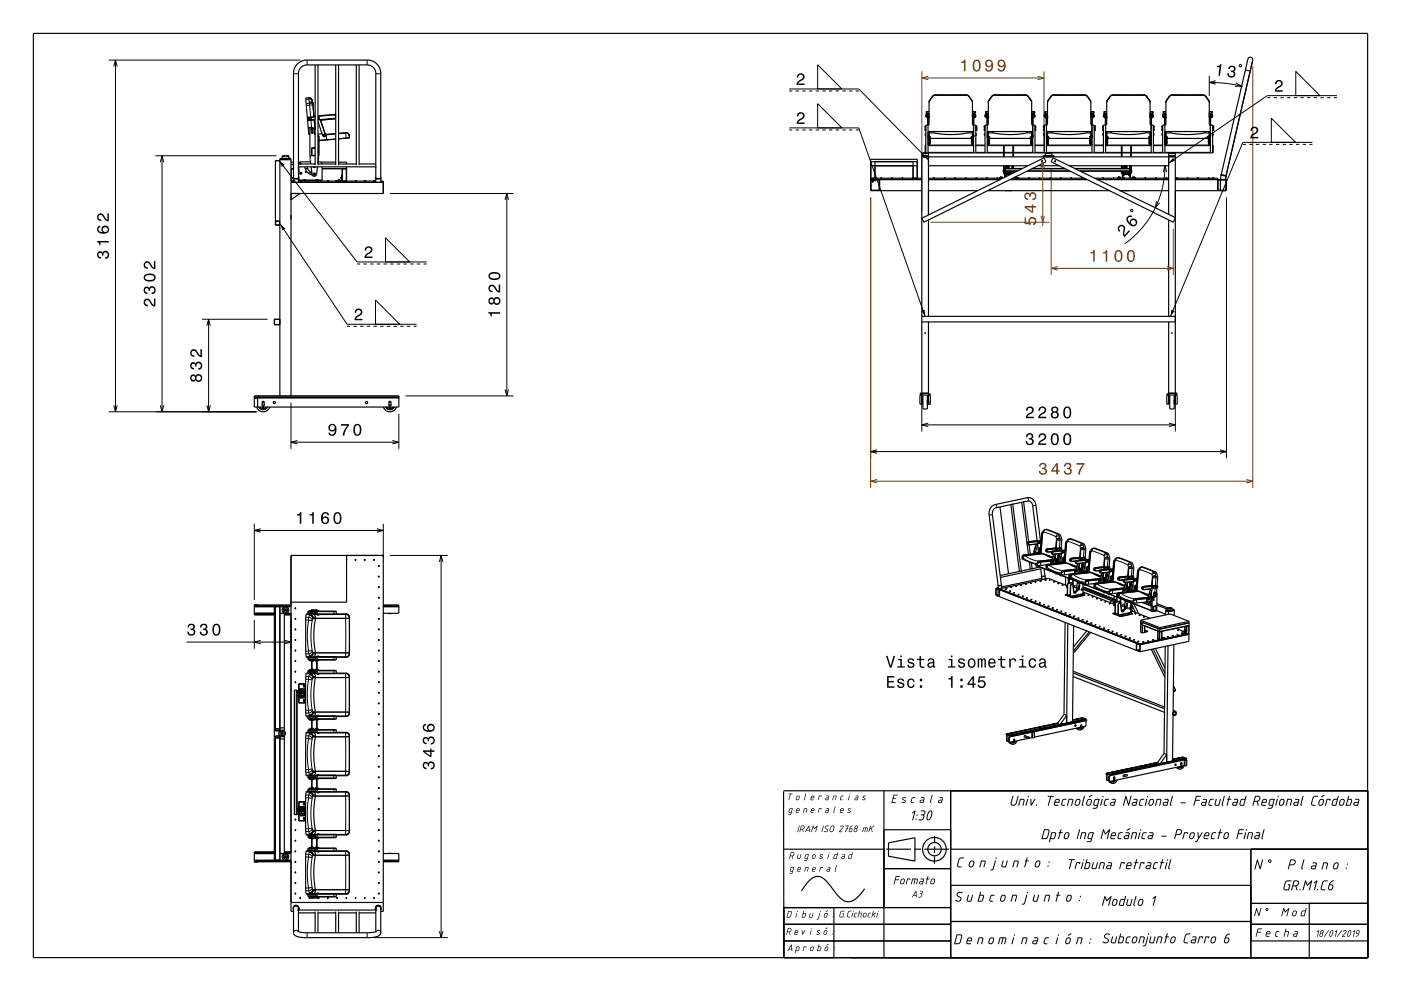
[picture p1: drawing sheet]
<svg xmlns="http://www.w3.org/2000/svg" width="420mm" height="297mm" viewBox="0 0 420 297" stroke-linecap="round" stroke-linejoin="round" font-family="sans-serif">
<g fill="none" stroke="#000" stroke-width=".35">
<path d="M10 10h400v277h-400zM94.5 19.5v30M95.3 19.5v30M100.6 19.5v30M101.5 19.5v30M106.8 19.5v30M107.7 19.5v30M92.4 38.3h1.2l.5 .3 .4 1.8M92.4 38.3l.2 2 .3-.1M92.6 29.3l.6 .2 .4 .6M92.8 35.2h.4l.2 .4-.2 .3h-.4l-.2-.3zM92.9 38.3v8.4h.5v-2.4h1.1"/>
<path d="M93.3 38.7l.4-.1 .1 .3-.3 .2zM93.3 39.5h.4l.1 .2-.3 .2zM93.4 38.6h.3l.2 .2-.2 .3-.4-.1zM93.4 39.4l.4 .1-.1 .4h-.3l-.1-.2zM93.6 30.1l.2 .9M93.6 30.1l-.6-.7h-1.4l.8 8.9M93.8 31l.3 4M93.8 31v.1M94.5 35l-2.2 .1 .1 1 2.1-.1h-.3l.3 3.1M95.3 35.3l.2 .2h-.2M95.3 35.3h.2l-.2 .2M95.3 35.1l.4 .3-.4 .3"/>
<path d="M95.3 35.8l.7 .2M95.6 35.9h-.3M96 36l1.6 4.5a.42 .42 0 0 1-.3 .5 .42 .42 0 0 1-.5-.3l-1.5-4.2M96.1 36h.1M96.1 35.8l-.1 .2M100.1 34.3l.5 .2M100.2 35.6l-4.2 .4M100.6 35.4l-.4 .2M100.6 34.5l-.5-.2-4.8 .4M101.5 39.9l2.4-.1 .5 .2 .3 .7M103.7 39.7l.7 .3 .3 .7M277.4 38v.3"/>
<path d="M277.4 37.7v.3M277.4 38.8v.3M277.4 38.6v.2M277.4 38h.1M277.4 38.8h.1M277.5 38.6h.1M277.5 38.6h-.2v.5h.2M277.5 37.7h-.2v.6l.2-.1M277.5 37.7h.1M277.5 39.1h.1M277.5 40h-.1v.7h.1M277.6 34.4v.7"/>
<path d="M277.6 35.1h.1M277.6 34.4h.3M277.6 34.4h.1M277.6 34.7v.4M277.6 34.4v.3M277.6 34.7h.2M277.7 34.2h.1M277.7 35.1h.2M277.9 34.5l.1-.2 .5 .2M277.9 35.1l.1 .2 .5-.2M277.9 35.1h-.3M277.9 34.5l.1 .7h.5v-.7"/>
<path d="M277.9 35h.6M277.9 34.5h.6M278 34.4h.4M278 34.4l-.1 .1M278.1 35l.2 .1v-.1M278.1 34.4v.1M278.1 35.3v2.2M278.2 39.4h13.6M278.2 39.6h.3M278.2 37.5v8.3M278.3 34.4v.1M278.3 35.3v2.2"/>
<path d="M278.4 34.4l.1 .1M278.4 34.4v.1M278.5 30.7l1.1-1.8 .7-.4h9.5l.7 .5 1 1.7M278.5 30.7h.1M278.5 30.7v6.7l-1 .1v8.3M278.5 34.2l-.6-.1v1M278.5 33.4l-.8 .2v.8M278.5 39.4v2h-.3M278.9 29.7l-.4 1M279 29.7l.7-1 .5-.2h6.7a6.6 6.6 0 0 1 3.4 .2l.8 1M279 29.7h-.1M279.8 39.8l-1.3 .2"/>
<path d="M279.8 39.8h.1M279.9 39.8l4.9 .5 5.4-.5M290.2 39.8l1.3 .2M290.2 39.8h.1M291.1 29.7h.1M291.1 29.7l.4 1M291.5 30.7h.1M291.5 30.7v6.6l1 .2v8.3M291.5 35.1l.2 .2 .5-.2M291.5 34.5l.2-.2 .5 .2M291.5 34.2l.7-.1v1M291.5 33.4l.7 .1 .2 .9"/>
<path d="M291.5 39.6h.3M291.5 39.4v2M291.6 34.5l.1 .7h.4v-.7M291.6 35h.5M291.6 34.5h.5M291.7 34.4h.3M291.7 34.4v.1M291.7 34.4l-.1 .1M291.8 35l.2 .1v-.1M291.8 34.4v.1M291.8 35.3v2.2M291.8 37.8h.1"/>
<path d="M291.8 38.2h.1M291.8 38.7h.1M291.8 39h.1M291.8 40h.1M291.8 37.5l.1 8.3M291.9 34.4v.1M291.9 35v.1M291.9 35.3v2.2M292 34.4l.1 .1M292.2 34.4h.3v.7h-.3M292.2 34.7h.3M292.3 35.1h-.1"/>
<path d="M292.4 34.2h.1M292.5 34.7v.4M292.5 34.4v.3M292.5 38.6h.1M292.5 38.2l.2 .1M292.5 37.7h.1M292.5 39.1h.1M292.5 40h.2v.7h-.2M292.5 39.1h.2M292.5 37.7h.2M292.5 38h.2M292.5 38.6h.2"/>
<path d="M292.5 38.8h.2M292.7 38v.3M292.7 37.7v.3M292.7 38.8v.3M292.7 38.6v.2M292.7 37.7v.6M292.7 38.6v.5M295.1 39.1h.2M295.1 37.7h.2M295.1 38.6h.2M295.1 37.7v.6M295.1 38.6v.5"/>
<path d="M295.1 38v.3M295.1 37.7v.3M295.1 38.8v.3M295.1 38.6v.2M295.1 38h.2M295.1 38.8h.2M295.3 38.6h.1M295.3 37.7h.1M295.3 39.1h.1M295.3 38.2l-.2 .1M295.3 40h-.2v.7h.2M295.3 34.7v.4"/>
<path d="M295.3 34.4v.3M295.3 34.7h.3M295.4 34.2h.1M295.5 35.1h.1M295.6 34.5l.2-.2 .5 .2M295.6 35.1l.2 .2 .5-.2M295.6 34.4h-.3v.7h.3M295.7 34.5l.1 .7h.4v-.7M295.7 35h.5M295.7 34.5h.5M295.8 34.4h.3M295.8 34.4l-.1 .1"/>
<path d="M295.8 35l.2 .1v-.1M295.9 34.4v.1M295.9 35v.1M295.9 35.3v2.2M296 39.4h13.6M296 39.6h.3M296 37.5v8.3M296 34.4v.1M296 35.3v2.2M296.1 34.4l.1 .1M296.1 34.4v.1M296.3 30.7l1-1.7 .8-.5h9.5l.6 .4 1.1 1.8"/>
<path d="M296.3 30.7h.1M296.3 30.7v6.7l-1 .1v8.3M296.3 34.2l-.7-.1v1M296.3 33.4l-.8 .2-.1 .8M296.3 39.4v2M296.7 29.7l-.4 1M296.7 29.7l.8-1 .4-.2h6.7a6.7 6.7 0 0 1 3.5 .2l.8 1M296.7 29.7h.1M297.6 39.8l-1.3 .2M297.6 39.8h.1M297.6 39.8l4.9 .5 5.4-.5M308 39.8l1.3 .2"/>
<path d="M308 39.8h-.1M308.9 29.7h.1M308.9 29.7l.4 1M309.3 30.7h.1M309.3 30.7v6.6l1 .2v8.3M309.3 35.1l.1 .2 .5-.2M309.3 34.5l.1-.2 .5 .2M309.3 34.2l.6-.1v1M309.3 33.4l.7 .1 .1 .9M309.3 39.4v2h.3M309.3 39.6h.3M309.3 34.5l.1 .7h.5v-.7"/>
<path d="M309.3 35h.6M309.3 34.5h.6M309.4 34.4h.4M309.4 34.4v.1M309.4 34.4l-.1 .1M309.5 35l.2 .1v-.1M309.5 34.4v.1M309.5 35.3v2.2M309.6 37.8h.1M309.6 38.2h.1M309.6 38.7h.1M309.6 39h.1"/>
<path d="M309.6 37.5v8.3M309.7 34.4v.1M309.7 35.3v2.2M309.8 34.4l.1 .1M309.9 35.1h.3M310 34.7h.2M310.1 35.1h-.2M310.1 34.2h.1M310.2 34.7v.4M310.2 34.4v.3M310.2 34.4h-.3M310.2 34.4h.1"/>
<path d="M310.2 34.4v.7M310.2 35.1h.1M310.3 38.6h.1M310.3 37.7h.1M310.3 39.1h.1M310.3 38.6h.2v.5h-.2M310.3 37.7h.2v.6l-.2-.1M310.3 38h.2M310.3 38.8h.2M310.5 38v.3M310.5 37.7v.3M310.5 38.8v.3"/>
<path d="M310.5 38.6v.2M312.8 39.1h.2M312.8 37.7h.2M312.8 38.6h.2M312.8 37.7v.6M312.8 38.6v.5M312.9 38v.3M312.9 37.7v.3M312.9 38.8v.3M312.9 38.6v.2M312.9 38h.1M312.9 38.8h.1"/>
<path d="M313 38.6h.1M313 37.7h.1M313 39.1h.1M313 38.2l-.2 .1M313 40h-.1v.7h.1M313.1 34.4v.7M313.1 35.1h.1M313.1 34.4h.3M313.1 34.4h.1M313.1 34.7v.4M313.1 34.4v.3M313.1 34.7h.2"/>
<path d="M313.2 34.2h.1M313.2 35.1h.2M313.4 34.5l.1-.2 .5 .2M313.4 35.1l.1 .2 .5-.2M313.4 35.1h-.3M313.4 34.5l.1 .7h.4l.1-.7M313.4 35h.6M313.4 34.5h.6M313.6 35l.2 .1v-.1M313.6 34.4v.1M313.6 35.3v2.2M313.7 39.4h13.6"/>
<path d="M313.7 39.6h.3M313.7 37.5v8.3M313.8 34.4v.1M313.8 35.3v2.2M313.9 34.4l.1 .1M313.9 34.4l-.5 .1M313.9 34.4v.1M314 30.7l1.1-1.8 .7-.4h9.5l.7 .5 1 1.7M314 30.7h.1M314 30.7v6.7l-1 .1v8.3M314 34.2l-.6-.1v1M314 33.4l-.8 .2v.8"/>
<path d="M314 39.4v2M314.4 29.7l-.4 1M314.5 29.7l.7-1 .5-.2h6.7a6.6 6.6 0 0 1 3.4 .2l.8 1M314.5 29.7h-.1M315.3 39.8l-1.3 .2M315.3 39.8h.1M315.4 39.8l4.9 .5 5.4-.5 1.3 .2M326.6 29.7h.1M326.6 29.7l.4 1M327 30.7h.1M327 30.7v6.6l1 .2v8.3M327 35.1l.2 .2 .5-.2"/>
<path d="M327 34.5l.2-.2 .5 .2M327 34.2l.7-.1v1M327 33.4l.7 .1 .2 .9M327 39.6h.3M327 39.4v2M327.1 34.5l.1 .7h.4v-.7M327.1 35h.5M327.1 34.5h.5M327.2 34.4l-.1 .1M327.3 35l.2 .1-.1-.1M327.3 34.4v.1M327.3 35.3v2.2"/>
<path d="M327.3 37.8h.1M327.3 38.2h.1M327.3 38.7h.1M327.3 39h.1M327.3 37.5l.1 8.3M327.4 34.4v.1M327.4 35.3v2.2M327.6 34.5h-.4M327.7 35.1h.3M327.7 34.7h.3M327.7 34.4v.7M327.8 35.1h-.1"/>
<path d="M327.9 34.2h.1M328 34.7v.4M328 34.4v.3M328 34.4h-.3M328 34.4v.7M328 38.6h.1M328 37.7h.1M328 39.1h.1M328 38.6h.2v.5h-.2M328 37.7h.2v.6l-.2-.1M328 38h.2M328 38.8h.2"/>
<path d="M328.2 38v.3M328.2 37.7v.3M328.2 38.8v.3M328.2 38.6v.2M330.6 38.6h.2v.5h-.2M330.6 37.7h.2v.6M330.6 37.7v.6M330.6 38.6v.5M330.6 38v.3M330.6 37.7v.3M330.6 38.8v.3M330.6 38.6v.2"/>
<path d="M330.6 38h.2M330.6 38.8h.2M330.8 38.6h.1M330.8 37.7h.1M330.8 39.1h.1M330.8 38.2l-.2 .1M330.8 40h-.2v.7h.2M330.8 34.4h.3M330.8 34.4v.7M330.8 34.7v.4M330.8 34.4v.3M330.8 34.7h.3"/>
<path d="M330.9 34.2h.1M331 35.1h.1M331.1 34.5l.2-.2 .5 .2M331.1 35.1l.2 .2 .5-.2M331.1 35.1h-.3M331.2 34.5l.1 .7h.4v-.7M331.2 35h.5M331.2 34.5h.5M331.3 35l.2 .1v-.1M331.4 34.4v.1M331.4 35.3v2.2M331.5 39.4h13.6"/>
<path d="M331.5 39.6h.3M331.5 37.5v8.3M331.5 34.4v.1M331.5 35.3v2.2M331.6 34.4l.1 .1M331.6 34.4l-.4 .1M331.6 34.4v.1M331.8 30.7l1-1.7 .8-.5h9.5l.6 .4 1.1 1.8M331.8 30.7h.1M331.8 30.7v6.7l-1 .1v8.3M331.8 40l1.3-.2 4.9 .5 5.4-.5 1.4 .2M331.8 34.2l-.7-.1v1"/>
<path d="M331.8 33.4l-.8 .2-.1 .8M331.8 39.4v2M332.2 29.7l-.4 1M332.2 29.7l.8-1 .4-.2h6.7a6.7 6.7 0 0 1 3.5 .2l.8 1M332.2 29.7h.1M344.4 29.7h.1M344.4 29.7l.4 1M344.8 30.7h.1M344.8 30.7v6.6l1 .2v8.3M344.8 35.1l.1 .2 .5-.2M344.8 34.5l.1-.2 .5 .2M344.8 34.2l.6-.1v1"/>
<path d="M344.8 33.4l.7 .1 .1 .9M344.8 39.6h.3M344.8 39.4v2M344.8 34.5l.1 .7h.5v-.7M344.8 35h.6M344.8 34.5h.6M344.9 34.4l-.1 .1M345 35l.2 .1v-.1M345 34.4v.1M345 35v.1M345 35.3v2.2M345.1 37.8h.1"/>
<path d="M345.1 38.2h.1M345.1 38.7h.1M345.1 39h.1M345.1 40h.1M345.1 37.5v8.3M345.2 34.4v.1M345.2 35.3v2.2M345.4 34.5h-.5M345.4 35.1h.3M345.5 34.7h.2M345.6 35.1h-.2M345.6 34.2v.2"/>
<path d="M345.7 34.7v.4M345.7 34.4v.3M345.7 34.4h-.3M345.7 34.4h.1M345.7 34.4v.7M345.7 35.1h.1M345.8 38.6h.1M345.8 38.2l.2 .1M345.8 37.7h.1M345.8 39.1h.1M345.8 40h.1v.7h-.1M345.8 39.1h.2"/>
<path d="M345.8 37.7h.2M345.8 38h.2M345.8 38.6h.2M345.8 38.8h.2M346 38v.3M346 37.7v.3M346 38.8v.3M346 38.6v.2M346 37.7v.6M346 38.6v.5M348.3 38.6h.2v.5h-.2M348.3 37.7h.2v.6"/>
<path d="M348.3 37.7v.6M348.3 38.6v.5M348.4 38v.3M348.4 37.7v.3M348.4 38.8v.3M348.4 38.6v.2M348.4 38h.1M348.4 38.8h.1M348.5 38.6h.1M348.5 37.7h.1M348.5 39.1h.1M348.5 38.2l-.2 .1"/>
<path d="M348.5 40h-.1v.7h.1M348.6 34.4v.7M348.6 35.1h.1M348.6 34.4h.3M348.6 34.4h.1M348.6 34.7v.4M348.6 34.4v.3M348.6 34.7h.2M348.7 34.2v.2M348.7 35.1h.2M348.9 34.5l.1-.2 .5 .2M348.9 35.1l.1 .2 .5-.2"/>
<path d="M348.9 35.1h-.3M348.9 34.5l.1 .7h.4l.1-.7M348.9 34.5h.5M348.9 35h.6M348.9 34.5h.6M349.1 35l.2 .1v-.1M349.1 34.4v.1M349.1 35.3v2.2M349.2 39.4h13.6M349.2 37.5v8.3M349.2 39.6h.3M349.3 34.4v.1"/>
<path d="M349.3 35v.1M349.3 35.3v2.2M349.4 34.4l.1 .1M349.5 30.7l1.1-1.8 .7-.4h9.5l.7 .5 1 1.7M349.5 30.7h.1M349.5 30.7v6.7l-1 .1v8.3M349.5 40l1.4-.2 4.9 .5 5.4-.5 1.3 .2M349.5 34.2l-.6-.1v1M349.5 33.4l-.8 .2v.8M349.5 39.4v2M349.9 29.7l-.4 1M350 29.7l.7-1 .5-.2h6.7a6.6 6.6 0 0 1 3.4 .2l.8 1"/>
<path d="M350 29.7h-.1M362.1 29.7h.1M362.1 29.7l.4 1M362.5 30.7h.1M362.5 30.7v6.6l1 .2v8.3M362.5 35.1l.2 .2 .5-.2M362.5 34.5l.2-.2 .5 .2M362.5 34.2l.7-.1v1M362.5 33.4l.7 .1 .2 .9M362.5 39.4v2M362.5 39.6h.3M362.6 34.5l.1 .7h.4v-.7"/>
<path d="M362.6 35h.5M362.6 34.5h.5M362.7 34.4l.4 .1M362.7 34.4v.1M362.7 34.4l-.1 .1M362.8 35l.2 .1-.1-.1M362.8 34.4v.1M362.8 35.3v2.2M362.8 37.5v3.9h-.3M362.8 37.8h.1M362.8 38.2h.1M362.8 38.7h.1"/>
<path d="M362.8 39h.1M362.8 40h.1M362.9 37.5v8.3M362.9 34.4v.1M362.9 35.3v2.2M363.2 35.1h.3M363.2 34.7h.3M363.3 35.1h-.1M363.4 34.2h.1M363.5 34.7v.4M363.5 34.4v.3M363.5 34.4h-.3"/>
<path d="M363.5 34.4v.7M363.5 38.6h.1M363.5 38.2l.2 .1M363.5 37.7h.1M363.5 39.1h.1M363.5 40h.2v.7h-.2M363.5 38h.2M363.5 38.8h.2M363.7 38v.3M363.7 37.7v.3M363.7 38.8v.3M363.7 38.6v.2"/>
<path d="M363.7 38.6h-.2v.5h.2M363.7 37.7h-.2v.6M363.7 37.7v.6M363.7 38.6v.5M83.9 47.8h3.3M83.9 48.1h-1.3v19.4h1.3M84.6 46.8h2M84.6 46.8v.7M84.9 46.7l1.7 .1M84.9 46.7l-.3 .1M84.9 46.7h-.1M86.6 46.8v.7"/>
<path d="M87.2 54.7h27.7M87.2 50.6h.8M87.2 49.3h.8M87.2 54.3h.8M87.2 48.6h.8M88 53.4h1.5M88 53.3l-.1 .2 .4 .1 1.3-.2M88 53.4v-31.9l.4-1.4 1-1.2 1.2-.7 1.5-.2h18.3l1.8 .6 1.4 1.3 .5 1.9v31.6M88 53.6v1.1M89.3 50h23.6M89.5 50.9l.1 .1M89.5 50.8h.1"/>
<path d="M89.6 53.9h.1M89.5 53.3l.1 .1M89.5 49.1h5M89.5 52.2l.1 .1M89.5 51.4h.1M89.5 54.1h7.1M89.5 51.3l.1 .1M89.5 51.2h.1M89.5 50.9h.1M89.5 50.6h.1M89.5 54.3h23.2M89.5 48.6h.4"/>
<path d="M89.5 53.6v1.1M89.5 53.4h.1M89.5 50.8l.1 .1M89.5 50.7h.1M89.6 50.7l-.1 .1M89.6 50.6l-.1 .1M89.6 50.6h-.1M89.6 50v3.3M89.6 53.5v.8M89.6 51.1h.1M89.6 53.4h-.1M89.6 53.4h.1"/>
<path d="M89.9 54.2h.1M89.9 54.2h.2M89.9 58l-2.7 1.9M89.9 54.2v.1M89.9 49h.3zM90 51.8l.4-.1v.4l-.2 .1zM90 54.2h.1M90.1 54.2v.1M91 53.9h.2M91 53.9v.2M91 53.9h.1M91 53.9h.5"/>
<path d="M91.2 53.9h.3M91.2 53.9v.2M91.4 50l.7 1.6 1.5 .9M91.5 53.9v.2M91.5 53.9h.1M91.5 50.6h.8M91.6 51.5l.2 .1zM92.1 50a2.14 2.14 0 0 0 1.4 1.7M92.3 51.7l1.2 .2M92.7 54.2h.1M92.7 54.2h.2M92.7 54.2v.1"/>
<path d="M92.8 54.2h.1M92.9 54.2v.1M93 46.7l.2 2.4M93.1 48.5l-3.1 .1-.4 .5M93.3 50l.3 2.3a.67 .67 0 0 0 .6 .5 .67 .67 0 0 0 .7-.5l.3-2.3M93.4 46.5l1.1 .2M93.5 46.5l.1 .1M93.6 44.3l-.2 .2M93.6 46.6h.9M93.8 50l.4 .2 .5-.2M94 52h.4l.1 .3-.4 .1zM94.5 40.1h-.2l.2 .2"/>
<path d="M94.5 44.4l-1 .1v2M94.6 53.9h.3M94.6 53.9l.1 .2M94.6 53.9h.1M94.6 53.9h.6M94.9 53.9h.3M94.9 53.9v.2M95.1 54.1h.1M95.2 53.9v.2M95.2 53.9h.1M95.3 40.5l.3 .5M95.3 40.7l.3 .5v5.5h-.3"/>
<path d="M95.3 49.1h5.3M95.4 48.5l.8 .1 .4 .5M95.4 54.2h.1M95.4 54.2h.3M95.4 54.2v.1M95.5 46.7l-.2 2.3M95.5 54.2h.2M95.5 54.2h.1M95.7 54.2l-.1 .1M96.2 48.6h4.4M96.6 50v4.3M96.6 50.6h7.3"/>
<path d="M96.6 40.1l-1.3 .1M97 40.4h.4v.2l-.3 .2zM97 40.6h.3M97 40.6h.1M97.2 40.6h.1M97.3 40.6h.1M98 41.9l-2.4 .2M98.2 54.2h.1M98.2 54.2h.2M98.2 54.2v.1M98.3 54.2h.1M98.4 54.2v.1"/>
<path d="M100.6 40l-2.8 .3-.4-.3 .4 .5 .1 1.4M100.6 41.7l-2.7 .2M101 54.2h.1M101 54.2h.2M101 54.2v.1M101.1 54.2h.1M101.2 54.2v.1M101.4 53.9h.2M101.4 53.9v.2M101.4 53.9h.4M101.4 54.1h.1M101.5 49.1h5.3"/>
<path d="M101.5 48.6h2.4v.5M101.6 53.9h.2M101.6 53.9v.2M101.8 53.9v.2M102.2 53l.2 .1M102.2 53v.5M102.3 53.3v.2M102.3 53v.3M102.3 53.3h.1M102.4 53v.5M102.4 53.5h-.2M102.6 52.3l-.2 1.7-1.8 .3"/>
<path d="M102.6 50.6v3.7M103.7 54.2h.3M103.7 54.2v.1M103.8 54.2h.1M103.8 54.2h-.1M103.8 54.2h.2M103.9 50v4.2M104 54.2l-.1 .1M104.7 40.7l.1 .6-3.3 .3 2.3-.2M106.5 54.2h.2M106.5 54.2v.1M106.5 54.2h.1"/>
<path d="M106.6 54.2h.1M106.7 54.2v.1M107.7 49.1h5M109.3 54.2h.2M109.3 54.2v.1M109.3 54.2h.1M109.4 54.2h.1M109.5 54.2v.1M112 54.2v.1M112 54.2h.3M112.1 54.2h.1M112.1 54.2h-.1"/>
<path d="M112.1 54.2h.2M112.2 54.2v.1M112.3 54.2h.1M112.5 53.4h.1M112.5 53.4h.2M112.6 53.4h-.1M112.6 53.4h1.6M112.7 53.4v-31.5l-.4-1.2-.8-.8-1.1-.4h-18.4l-.9 .1-.8 .5-.6 .8-.2 .8v31.7M112.7 53.3l-.2 .1M112.7 53.6v1.1M114.1 53.3l.1 .2-.4 .1-1.3-.2M114.1 54.3h.8v3.7h-27.7"/>
<path d="M114.1 53.4h.1M114.1 53.6v1.1M261 53.4h15.3M261 49.6v7.5h15.3M261 53.8h15.3M261.1 49.6l13.8 .1M261.1 48.5h1.1M261.1 53.9h2.4v3.1h-2.4zM261.5 54.6h.1M261.5 54.6h.2M261.5 53.9v.7M261.7 53.9v.7"/>
<path d="M261.7 54.6h.1M262.3 54.2h.1M262.3 53.9v.3M262.3 48.5h12.7M262.3 48.4v5M262.3 53.4h.2M262.4 53.9v.3M262.4 53.3v.1M262.4 53.3h.1M262.5 53.3h-.1M262.5 53.3h.1M262.5 53.3l-.1 .1"/>
<path d="M263.7 53.8v3.3M264 53.3h.1M264 53.3h.3M264.1 53.3h.2M264.1 53.3h-.1M264.1 53.3h.1M264.1 53.3v.1M264.2 53.3l.1 .1M264.3 53.3h.1M264.3 53.3h-.1M267.2 53.3h.1M267.2 53.3h.3"/>
<path d="M267.3 53.3h.1M267.3 53.3l-.1 .1M267.4 53.3v.1M267.4 53.3h.1M267.5 53.3h.1M270.4 53.3h.1M270.4 53.4h.2M270.4 53.3v.1M270.4 53.3h.2M270.6 53.3v.1M270.6 53.3h.1M273.5 53.3h.1"/>
<path d="M273.5 53.4h.2M273.5 53.3l.1 .1M273.6 53.3h.1M273.6 53.3h-.1M273.6 53.3v.1M273.7 48.4v5M275 48.5v4.9M275 48.5v-.8h-14v1.9M276.3 46h2M276.3 46.6h2M276.3 47h76M276.3 46v75.1"/>
<path d="M277.5 43.5h-.2v2.3M278 45.8l.3 .2M278.2 40.5h.3M278.2 40.9h.3M278.2 43.1h.3M278.2 43.5h13.7M278.3 43.2h.1M278.2 43.2h.1M278.3 43.1h.1M278.3 43.2l.1 .1M278.3 40.9v.2zM278.3 40.7h.1"/>
<path d="M278.3 40.8h.1M278.3 42.9l.3 .1M278.3 41.6l.3 .1M278.3 42.2l.2 .2M278.3 43.3h.1M278.3 41.4l.3 .2zM278.3 41.3l.3 .2M278.3 41.8l.1 .2M278.3 41.9l.2 .2M278.3 42.7l.3 .2M278.3 42.2h.1M278.3 42.9h.1"/>
<path d="M278.3 53.4h22.3M278.3 57.1h14.8M278.3 53.8h21.5M278.3 49.7h29.9M278.3 46v18.4M278.4 40.6l-.1 .2M278.4 40.8h.1M278.4 40.6h.1M278.4 41.8h.1M278.4 42.4l.1 .1M278.4 42.9l.1 .1M278.4 43.1h.1"/>
<path d="M278.4 40.6v.2M278.4 40.7h.1M278.4 41.6l.1 .1M278.4 42.2l.1 .2M278.4 41.3l.1 .1M278.4 41.3h.3M278.4 41.8v.1M278.4 42h.1M278.4 42l.1 .1M278.4 42.1l.1 .1M278.4 42.6l.1 .1M278.4 42.7l.1 .2"/>
<path d="M278.4 42.9h.1M278.4 41.6h.1M278.4 42.2h.1M278.4 41.3h.1M278.4 41.9l.1 .1M278.4 42.6h.1M278.4 43.3h.1M278.4 42.7h.1M278.5 42l-.2 .2 .2 .1M278.5 42.1h-.1M278.5 40.9h.1M278.5 40.9l.2 .4"/>
<path d="M278.5 40.6l-.3 .1M278.5 41.7h-.1M278.5 41.8h-.1M278.5 43h-.1M278.5 43h.2M278.5 41.8h.1M278.5 41.4h-.1M278.5 41.4l.2 .1M278.5 41.5l-.1 .1M278.5 41.9h-.1M278.5 41.9l.2 .1M278.5 42.1h.1"/>
<path d="M278.5 42.7h-.1M278.5 42.8l-.1 .1M278.5 42.8l.2 .1M278.5 43.1l-.3 .1M278.5 42.7h.1M278.5 41h.4v.5h12.2l.1-.5h.3M278.5 41l-.2 .1M278.5 41h-.1M278.5 41l.2 .2M278.5 41.3h-.1M278.5 41.4h.2M278.5 42.2h-.1"/>
<path d="M278.5 42.1l-.1 .1M278.5 42.1l.2 .1M278.5 42.3h-.1M278.5 42.3h.2M278.5 42.4l-.1 .1M278.5 42.4h-.1M278.5 42.4l.2 .1M278.5 42.4h.2M278.5 42.6h-.1M278.5 42.5l-.2 .2 .3 .1M278.5 42.5l.2 .1M278.5 42.7h.2"/>
<path d="M278.5 41.3h.1M278.5 42h.1M278.5 42.2h.1M278.5 42.3h.1M278.5 42.6h.1M278.6 41.5l-.3 .1M278.5 41.5h.1M278.6 41.6l-.3 .1 .3 .2M278.6 41.6l-.1 .1M278.6 41.8h-.2M278.6 41.8h.1M278.6 41.9h-.2"/>
<path d="M278.6 41.9h.1M278.6 42.8h-.2M278.6 42.8h.1M278.6 42.9l-.2 .1M278.6 42.9l.1 .1M278.6 42h.1M278.7 41.4h.1M278.7 42.7h.1M278.7 41.3l-.2 .3M278.7 41.8v.1M278.7 42.2v.1M278.7 42.4v.2"/>
<path d="M278.7 42.7l-.2 .3M278.7 42.6h-.2M278.7 41.9l-.2 .1M278.7 41.2l-.2 .1M278.7 42.6l-.2 .1M278.7 41.6h.1M278.7 41.7h.1M278.7 42.1h.1M278.7 42.6h.1M278.7 41.3h.1M278.7 41.8h.1M278.7 41.9v.1"/>
<path d="M278.7 42.2h.1M278.7 42.5h.1M278.7 42.9h.1M278.7 43h.1M278.7 41.2l-.3 .1M278.7 41.2l-.3-.1v.2M278.7 41.3l-.2 .1M278.7 41.5l-.2 .2M278.7 41.9l-.2 .2M278.7 42.1l-.2 .1M278.7 42.2l-.2 .2M278.7 42.7l-.2 .2"/>
<path d="M278.7 43.1l-.3 .2M278.7 42.3h.1M278.7 41.7l-.2 .1M278.7 42.3l-.2 .2M278.7 43l-.2 .1M278.8 41.2l-.2 .3M278.8 41.4l-.2 .2M278.8 41.5l-.2 .2M278.8 41.6l-.2 .3M278.8 41.7l-.1 .2M278.8 41.9l-.3 .2M278.8 42l-.3 .3"/>
<path d="M278.8 42.1l-.3 .3M278.8 42.3l-.3 .2M278.8 42.4l-.1 .2M278.8 42.5l-.2 .3M278.8 42.7l-.2 .2M278.8 42.8l-.2 .2M278.8 43l-.4 .3M278.8 42.9v.1M278.8 41.4h.1M278.8 43l-.5 .1M279.9 53.3h.1M279.9 53.3h.2"/>
<path d="M279.9 53.3v.1M280.1 53.3v.1M280.1 53.3h.1M283 53.3h.1M283 53.4h.3M283 53.3l.1 .1M283.1 53.3h.2M283.1 53.3h-.1M283.1 53.3h.1M283.2 53.3v.1M283.3 53.3h.1M283.3 53.3h-.1"/>
<path d="M283.3 53.3v.1M286.2 53.3h.1M286.2 53.4h.3M286.2 53.3v.1M286.2 53.3h.3M286.3 53.3h.1M286.3 53.3v.1M286.4 53.3v.1M286.4 53.3h.1M286.5 53.3h.1M289.4 53.3h.1M289.4 53.3h.2"/>
<path d="M289.4 53.3v.1M289.6 53.3v.1M289.6 53.3h.1M291.2 41.4h-.1M291.2 41.4h.1M291.3 41.2l.2 .3M291.3 41.4l.2 .2M291.3 41.5l.1 .2h.3l-.2-.2M291.3 41.6l.2 .3M291.3 41.7v.2M291.3 41.9l.2 .2M291.3 42l.2 .3"/>
<path d="M291.3 42.1l.2 .3M291.3 42.4v.2M291.3 42.5l.2 .3M291.3 42.7l.2 .2M291.3 42.8l.2 .2M291.3 42.9l.1 .3 .3-.1M291.3 43l.1 .3M291.3 41.3l.2 .1M291.3 41.2l.4-.1v.2M291.3 41.5l.2 .2M291.3 41.7l.2 .1M291.3 41.8l.1 .1"/>
<path d="M291.3 42.1l.2 .1M291.3 42.2l.2 .2M291.3 42.3l.2 .2M291.3 42.4l.1 .2M291.3 42.6l.2 .1M291.3 43l.2 .1M291.3 43.1l.1 .1M291.3 41.7h.1M291.3 42.3h.1M291.3 43h.1M291.3 41.9l.2 .1M291.3 41.2l.4 .1"/>
<path d="M291.3 41.3h.1M291.3 41.4h.1M291.3 41.6h.1M291.3 41.8h.1M291.3 41.9v.1M291.3 42.1h.1M291.3 42.2h.1M291.3 42.5h.1M291.3 42.6h.1M291.3 42.7h.1M291.3 42.9h.1M291.3 41.2l.2 .1"/>
<path d="M291.4 41.9l.1 .1M291.4 43.3h.2M291.4 42.6h.1M291.4 41.4h.1M291.4 41.4l-.1 .1M291.4 41.6h-.1M291.4 41.7h-.1M291.4 42h-.1M291.4 42.1h-.1M291.4 42.5h-.1M291.4 42.6l-.1 .1M291.4 42.7l-.1 .1"/>
<path d="M291.4 42.9h-.1M291.4 43h-.1M291.4 43.2l.2 .1M291.4 42.7h.1M291.4 42h.1M291.5 42.1h-.1M291.5 41.4h.2M291.5 41.4h-.1M291.5 41.5h-.1M291.5 41.6l.2 .1-.2 .2M291.5 41.6l-.1 .1M291.5 41.9h.2"/>
<path d="M291.5 41.9h-.1M291.5 42.7h.2M291.5 42.7h-.1M291.5 42.8h.2M291.5 42.8h-.1M291.5 42.9l.2 .1M291.5 42.9l-.1 .1M291.5 42h.1M291.5 41l.2 .1M291.5 41h.2M291.5 41l-.2 .2M291.5 41.3h.1"/>
<path d="M291.5 41.4h.1M291.5 42.1h.1M291.5 42.2h.1M291.5 42.1l.2 .1M291.5 42.1l-.2 .2 .2 .2M291.5 42.3h.1M291.5 42.3h.2M291.5 42.3l-.2 .1M291.5 42.4l.1 .1M291.5 42.4h.2M291.5 42.4h-.1M291.5 42.6h.1"/>
<path d="M291.5 42.5l.2 .2-.2 .1M291.5 42.5l-.1 .1M291.5 42.7h.1M291.5 41.3h-.1M291.5 42.2h-.1M291.5 42.3h-.1M291.5 42.4l-.1 .1M291.5 42.6h-.1M291.5 41.5l.1 .1M291.5 41.7h.1M291.5 41.8h.1M291.5 41.9h.1"/>
<path d="M291.5 42.8l.1 .1M291.5 43h.1M291.5 41.5l-.1 .1M291.5 41.7h-.1M291.5 41.8h-.1M291.5 42.8l-.1 .1M291.5 43h-.1M291.5 40.9l-.2 .4M291.5 40.5h.3M291.5 40.6l.3 .1M291.5 41.4h.3M291.5 43.1h.4"/>
<path d="M291.5 43.1l.4 .1M291.5 40.9h.1M291.5 41.6l.2-.2zM291.6 42.1h.1M291.6 42l.1 .2-.2 .1M291.6 42.7h.1M291.6 43.3h.1M291.7 42.6h.1M291.7 42.6h-.2M291.7 41.9l-.2 .1M291.7 41.3h-.2M291.7 42.6l-.2 .1"/>
<path d="M291.7 41.3l-.2 .1M291.7 41.3l-.4 .1M291.7 41.8l-.4 .1M291.7 41.8v.1M291.7 42h-.2M291.7 42l-.2 .1M291.7 42.1l-.2 .1M291.7 42.7l-.2 .2M291.7 42.9h.1M291.7 41.6h.1M291.7 42.2h.1M291.7 41.8h.1"/>
<path d="M291.7 40.7h.1M291.7 40.9v.2zM291.7 41.6l-.2 .1M291.7 42.2l-.2 .2M291.7 42.9l-.2 .1M291.7 40.8h.1M291.7 40.8v-.2v.2M291.7 41.8h-.2M291.7 42.4l-.2 .1M291.7 41.3l-.2 .2M291.7 41.8v.2M291.7 41.9l-.2 .2"/>
<path d="M291.7 43.3h-.1M291.7 43.1h-.2M291.8 40.7h-.1M291.8 43.2h.1M291.8 43.1h.1M291.8 43.2l-.2 .1M291.8 40.9h-.3M291.8 40.7h.1M292.5 43.5h2.8M292.5 53.3h.1M292.5 53.3h.3M292.6 53.3h.2"/>
<path d="M292.6 53.3h-.1M292.6 53.3h.1M292.6 53.3v.1M292.7 53.3l.1 .1M292.8 53.3h.1M292.8 53.3h-.1M295.7 53.3h.1M295.7 53.4h.3M295.7 53.3v.1M295.7 53.3h.3M295.8 53.3h.1M295.8 53.3v.1"/>
<path d="M295.9 53.3v.1M295.9 53.3h.1M296 40.5h.3M296 41.4h.3M296 40.9h.3M296 43.1h.3M296 43.5h13.6M296 53.3h.1M296 53.3l-.1 .1M296 43.2h.1M296 43.1h.1M296 43.2l.2 .1"/>
<path d="M296 40.9l.1 .2zM296.1 40.7h.1M296 40.7h.1M296.1 40.8h.1M296.1 40.8v-.2v.2M296.1 43.1h.2M296.1 43.3h.1M296.1 41.4l.2 .2zM296.1 57.1h36.5M296.1 41.3l.2 .2M296.1 41.8v.2M296.1 41.9l.2 .2"/>
<path d="M296.1 42.2l.2 .2M296.1 42.7l.2 .2M296.1 42.9l.2 .1M296.1 41.8h.2M296.1 42.4l.2 .1M296.1 41.3l.2 .1M296.1 41.6l.2 .1M296.1 41.8h.1M296.1 41.3l.4 .1M296.1 41.8l.4 .1M296.1 41.8v.1M296.1 42h.2"/>
<path d="M296.1 42l.2 .1M296.1 42.1l.2 .1M296.1 42.6l.2 .1M296.1 42.9h.1M296.1 43h.3M296.1 41.6h.1M296.1 42.2h.1M296.1 41.3h.2M296.1 41.9l.2 .1M296.2 42.6h-.1M296.2 42.6h.1M296.2 43.3h.1"/>
<path d="M296.2 42.7h.1M296.2 42l-.1 .2 .2 .1M296.2 42.1h.1M296.3 40.9h.1M296.3 40.9l.2 .4M296.3 40.6l-.3 .1M296.3 41.5l-.1 .1M296.3 41.7h-.1M296.3 41.8h-.1M296.3 41.9h-.1M296.3 42.8l-.1 .1M296.3 43h-.1"/>
<path d="M296.3 43.1l-.3 .1M296.3 41.5l.1 .1M296.3 41.7h.1M296.3 41.8h.1M296.3 41.9h.1M296.3 42.8l.1 .1M296.3 43h.1M296.3 41h.4v.5h12.2v-.5h.4M296.3 41l-.2 .1M296.3 41h-.2M296.3 41l.2 .2M296.3 41.3h-.1"/>
<path d="M296.3 41.4h-.1M296.3 42.1h-.1M296.3 42.2h-.1M296.3 42.1l-.2 .1M296.3 42.1l.2 .2-.2 .2M296.3 42.3h-.1M296.3 42.3h-.2M296.3 42.3l.2 .1M296.3 42.4l-.1 .1M296.3 42.4h-.2M296.3 42.4h.1M296.3 42.6h-.1"/>
<path d="M296.3 42.5l-.2 .2 .2 .1M296.3 42.5l.1 .1M296.3 42.7h-.1M296.3 41.3h.1M296.3 41.4h.1M296.3 42.1h.1M296.3 42.2h.1M296.3 42.3h.1M296.3 42.4l.1 .1M296.3 42.6h.1M296.3 42.7h.1M296.3 41.4h-.2"/>
<path d="M296.3 41.5h.1M296.3 41.6l-.2 .1 .2 .2M296.3 41.6l.1 .1M296.3 41.9h-.2M296.3 42.7h-.2M296.3 42.8h-.2M296.3 42.8h.1M296.3 42h-.1M296.4 42.1h.1M296.4 42h.1M296.4 41.4h.1M296.4 42.7h.1"/>
<path d="M296.4 43.2l-.2 .1M296.4 41.4l.1 .1M296.4 41.6h.1M296.4 41.7h.1M296.4 42.5h.1M296.4 42.6l.1 .1M296.4 42.7l.1 .1M296.4 42.9h.1M296.4 43h.1M296.4 42.6h-.1M296.4 43.3h-.2M296.4 41.9l-.1 .1"/>
<path d="M296.5 41.2l-.2 .1M296.5 42.6l-.2 .1M296.5 41.3h.1M296.5 41.4h.1M296.5 41.6h.1M296.5 41.7h.1M296.5 41.8h.1M296.5 41.9v.1M296.5 42.1h.1M296.5 42.2h.1M296.5 42.5h.1M296.5 42.6h.1"/>
<path d="M296.5 42.7h.1M296.5 42.9h.1M296.5 43h.1M296.5 41.2l-.4 .1M296.5 41.9l-.2 .1M296.5 41.3l-.2 .1M296.5 41.2l-.4-.1v.2M296.5 41.4l-.2 .2M296.5 41.5l-.2 .2M296.5 41.7l-.2 .1M296.5 41.8l-.1 .1M296.5 41.9l-.2 .2"/>
<path d="M296.5 42.1l-.2 .1M296.5 42.2l-.2 .2M296.5 42.3l-.2 .2M296.5 42.4l-.1 .2M296.5 42.7l-.2 .2M296.5 42.8l-.4 .1M296.5 43l-.2 .1M296.5 43.1l-.1 .1M296.5 42.3h.1M296.5 41.2l-.2 .3M296.5 41.5l-.1 .2h-.3l.2-.2M296.5 41.6l-.2 .3"/>
<path d="M296.5 41.7v.2M296.5 42l-.2 .3M296.5 42.1l-.2 .3M296.5 42.4v.2M296.5 42.5l-.2 .3M296.5 42.8l-.2 .2M296.5 42.9l-.1 .3-.3-.1M296.5 43l-.1 .3M296.6 41.4h.1M298.9 53.3h.1M298.9 53.4h.2M298.9 53.3v.1"/>
<path d="M298.9 53.3h.2M299.1 53.3v.1M299.1 53.3h.1M299.9 53.1h.1M299.9 53.1v.2M299.9 53.3h.1M300 53.1h.3M300 53.1v.2M300.3 53.1v.2M300.4 53.3h.1M300.4 53l-.5 .1M300.5 53.1h-.2"/>
<path d="M300.5 53.1h.1M300.5 53.1v.2M300.8 45.8h-24.1l-.4 .2M300.8 46.9h.2M300.8 44h.2M300.8 47v-3.2h.2v3.2M300.8 49.7v2.3h.2v-2.3M300.8 51v.6M300.9 53.3l-1.4 .1M301 45.8h2.6M301 51.7h.1M301 51h.1"/>
<path d="M301.1 49.7v3.5M301.3 51.7h.2M301.3 50.5h5.2M301.3 49.7v3.4M301.3 51.3h3.5M301.5 51.3v1.4h.2v-1.4M301.7 52h1.3M301.7 51.7h1.3M301.7 52.3h1.2M301.7 50l.4-.2 .3 .2M301.7 49.7h.1M301.7 50.4v.1"/>
<path d="M301.7 49.7v.1M301.8 49.8l.5 .1M301.8 50.5h.1M301.8 50.3v.1M301.8 50.2h.1M301.8 50.1h.1M301.8 49.9h.1M301.8 49.8h.1M301.8 49.7h.1M301.8 50.3h.1M301.8 50h.1M301.8 49.8l.1-.1-.2 .3"/>
<path d="M301.9 50.4h.1M301.9 50.3h.1M301.9 50.2h.1M301.9 50.1h.1M301.9 50h.1M301.9 49.9h.1M301.9 49.8h.1M301.9 50.5h.4M301.9 50.5h.1M302.2 50.3h.1M302.2 49.8h.1M302.2 50h.2h-.6"/>
<path d="M302.2 50.1h.1M302.3 50.5h.1M302.3 50.4h-.1M302.3 50.2h-.1M302.3 49.9h-.1M302.3 49.7l.1 .1M302.3 50.2h.1M302.3 50.3h-.5M302.3 50.3v.1M302.4 49.7h.1M302.4 50.4l-.6 .1M302.4 50.4h.1"/>
<path d="M302.4 50.2v.1M302.4 50.2h-.5l-.2 .3M302.4 50.2l-.6 .1M302.4 50.1l-.6 .1M302.4 49.9h-.6M302.4 50.4h-.7M302.4 50.2l-.3-.2-.4 .2M302.4 49.8h.1M302.4 49.9h.1M302.4 50.2l-.4-.1-.3 .2M302.4 50l-.5-.1-.2 .3M302.4 50v.1"/>
<path d="M302.4 49.7v.1M302.8 53.8h23.1M303 51.3v.9M303.2 51.7h.1M303.2 51.3v.8M303.3 49.7v.8M303.3 51.3v.8M303.5 51.7h.1M303.5 49.7v.8M303.5 51.3v.7M303.6 53.4h21.5M303.6 46.9h.2"/>
<path d="M303.6 44h.2M303.6 47v-3.2h.2v3.2M303.6 49.7v.8M303.6 51.3v.6M303.8 45.8h32.4M303.8 49.7v.8M303.8 51.3v.5M303.9 53.3h1.6M303.9 51.3l-.1 .3M304.2 53.1v.2M304.3 53.3h.1M304.3 53.1h.1"/>
<path d="M304.4 53h.4M304.4 53.1h.3M304.4 53.1v.2M304.7 53.1v.2M304.8 53.3h.1M304.8 53.1h-.1M304.8 53.1h.1M304.8 53.1v.2M305.2 53.3v.1M305.2 53.3h.1M305.3 53.3h.1M305.3 53.3l-.1 .1"/>
<path d="M305.4 53.3v.1M305.4 53.3h.1M305.5 53.3h.1M305.5 53.3l-.3 .1M307.8 51.3h13.1M308.4 53.3h.1M308.4 53.4h.2M308.4 53.3v.1M308.4 53.3h.2M308.6 53.3v.1M308.6 53.3h.1M309 41.4h-.1"/>
<path d="M309 41.4h.1M309 43l.5 .1M309 41.2l.3 .3M309 41.4l.3 .2M309 41.5l.3 .2M309 41.6l.3 .3M309 41.7l.1 .2M309 41.9l.3 .2M309 42l.3 .3M309 42.1l.3 .3M309 42.3l.3 .2M309 42.4l.1 .2"/>
<path d="M309 42.5l.3 .3M309 42.7l.3 .2M309 42.8l.3 .2M309 43l.4 .3M309 42.9v.1M309.1 41.3l.2 .1M309.1 41.7l.2 .1M309.1 42.3l.2 .2M309.1 43l.4 .1M309.1 41.2l.3-.1v.2M309.1 41.5l.2 .2M309.1 41.8v.1"/>
<path d="M309.1 41.9l.2 .2M309.1 42.1l.2 .1M309.1 42.2l.2 .2M309.1 42.6l.2 .1M309.1 42.7l.2 .2M309.1 43.1l.3 .2M309.1 41.7h.1M309.1 42.3h.1M309.1 43h.1M309.1 41.2l.3 .1M309.1 41.6h.1M309.1 42.1h.1"/>
<path d="M309.1 42.6h.1M309.1 41.3h.1M309.1 41.4h.1M309.1 41.8h.1M309.1 41.9v.1M309.1 42.2h.1M309.1 42.5h.1M309.1 42.7h.1M309.1 42.9h.1M309.1 41.2l.2 .1M309.1 41.9l.2 .1M309.1 42.6h.2"/>
<path d="M309.1 41.3h.3M309.1 41.3l.2 .3M309.3 41.5h.1M309.1 42.2v.1M309.1 42.4v.2M309.1 42.7l.2 .3M309.2 42h-.1M309.3 41.5l.2 .1M309.3 41.6l.2 .1-.2 .2M309.3 41.6v.1M309.3 41.8h.1M309.3 41.8h-.2"/>
<path d="M309.3 41.9h.1M309.3 41.9h-.2M309.3 42.8h.1M309.3 42.8h-.2M309.3 42.9l.1 .1M309.3 42.9l-.2 .1M309.3 41l.2 .1M309.3 41h.2M309.3 41l-.2 .2M309.3 41.3h.1M309.3 41.4h.1M309.3 41.4h-.2"/>
<path d="M309.3 42.2h.1M309.3 42.1l.1 .1M309.3 42.1l-.2 .1M309.3 42.3h.1M309.3 42.3h-.2M309.3 42.4l.1 .1M309.3 42.4h.1M309.3 42.4l-.2 .1M309.3 42.4h-.2M309.3 42.5l.2 .2-.2 .1M309.3 42.5l-.2 .1M309.3 42.7h.1"/>
<path d="M309.3 42.7h-.2M309.3 41.3h-.1M309.3 42h.1M309.3 42.2h-.1M309.3 42.3h-.1M309.3 42.6h-.1M309.3 41.4l-.2 .1M309.3 41.5l.1 .1M309.3 41.9l-.2 .1M309.3 42.1h.1M309.3 42.6h.1M309.3 42.8l.1 .1"/>
<path d="M309.3 42.8l-.2 .1M309.3 42.1h-.1M309.3 42.7h-.1M309.3 41.7h.1M309.3 43h.1M309.3 43h-.2M309.3 41.8h-.1M309.3 40.9l-.2 .4M309.3 40.5h.3M309.3 40.6l.3 .1M309.3 40.9h.1M309.3 41.6l.2-.1z"/>
<path d="M309.4 42l.1 .2-.2 .1M309.4 42.7h.1M309.4 43.3h.1M309.4 42.6h.1M309.4 42.6h-.1M309.4 41.9l-.1 .1M309.4 41.3h-.1M309.4 42.6l-.1 .1M309.4 41.3l-.1 .1M309.4 41.8v.1M309.4 42l-.1 .1M309.4 42.1l-.1 .1"/>
<path d="M309.4 42.7l-.1 .2M309.4 42.9h.1M309.4 41.6h.1M309.4 42.2h.1M309.4 42h-.1M309.5 41.8h.1M309.4 40.7h.1M309.4 40.9l.1 .2zM309.4 41.6l-.1 .1M309.4 42.2l-.1 .2M309.5 40.8h.1M309.5 41.8h-.2"/>
<path d="M309.5 42.4l-.2 .1M309.5 42.9l-.2 .1M309.5 40.6v.2M309.5 40.6h.1M309.5 41.3l-.2 .2M309.5 41.8l-.1 .2M309.5 41.9l-.2 .2M309.5 42.7l-.2 .2M309.5 43.1h.1M309.5 42.2h.1M309.5 42.9h.1M309.5 41.6l-.2 .1"/>
<path d="M309.5 42.2l-.2 .2M309.5 43.3h-.1M309.5 40.7h.1M309.6 43.2h.1M309.5 43.2l-.1 .1M309.5 50.5h9.7M309.6 40.9h-.3M309.6 40.1h.1M309.6 43.1h-.3l.3 .1M310.3 43.5h2.7M311.2 49.7h6.3M311.5 53.3h.1"/>
<path d="M311.5 53.4h.3M311.5 53.3l.1 .1M311.6 53.3h.2M311.6 53.3h-.1M311.6 53.3h.1M311.6 53.3v.1M311.7 53.3l.1 .1M311.8 53.3h.1M311.8 53.3h-.1M312.2 48.2l.3 .1-.2 .1zM312.2 48.3l.3 .1zM312.7 47v-.3h3.3v.3"/>
<path d="M313.3 46l.4-.2 1.6 .2M313.3 46h2M313.3 46v.7M313.7 40.5h.3M313.7 41.4h.3M313.7 40.9h.3M313.7 43.5h13.7M313.7 43.2h.1M313.8 43.2l.1 .1M313.8 43.1h.2M313.8 43.1h.1M313.8 40.9v.2z"/>
<path d="M313.8 40.7h.1M313.8 40.8h.1M313.8 42.9l.3 .1M313.8 42.2l.2 .2M313.8 43.3h.1M313.8 41.3l.3 .2M313.8 41.4l.3 .2M313.8 41.6l.3 .1M313.8 41.7l.3 .2M313.8 41.8l.1 .2M313.8 41.9l.2 .2M313.8 42.1l.2 .2"/>
<path d="M313.8 42.3l.2 .2M313.8 42.5l.1 .1M313.8 42.6l.3 .2M313.8 42.7l.3 .2M313.8 43v.1M313.8 42.2h.1M313.8 42.9h.1M313.9 40.6l-.1 .2M313.9 40.8h.1M313.9 40.6h.1M313.9 41.8h.1M313.9 42.4l.1 .1"/>
<path d="M313.9 42.9l.1 .1M313.9 40.6v.2M313.9 40.7h.1M313.9 41.6l.1 .1M313.9 42.2l.1 .2M313.9 41.3l.1 .1M313.9 41.3l.3 .1M313.9 41.5l.1 .1M313.9 42l.1 .1M313.9 42.1l.1 .1M313.9 42.4h.1M313.9 42.5v.1"/>
<path d="M313.9 42.6l.1 .1M313.9 42.9h.1M313.9 43l.1 .1M313.9 41.6h.1M313.9 41.3h.1M313.9 41.9l.1 .1M313.9 42.6h.1M313.9 43.3h.1M313.9 42.7h.1M314 42h-.1M314 42.1h-.1M314 40.9h.1"/>
<path d="M314 40.9l.1 .1M314 40.6l-.3 .1M314 41.7h-.1M314 41.8h-.1M314 43h-.1M314 41.7h.1M314 41.8h.1M314 43h.1M314 41.4h-.1M314 41.5l-.1 .1M314 41.9h-.1M314 42.1h.1"/>
<path d="M314 42.7h-.1M314 42.8l-.1 .1M314 43.1l-.3 .1M314 41.4h.1M314 41.5l.1 .1M314 41.9h.1M314 42.7h.1M314 42.8l.1 .1M314 41h.4v.5h12.2l.1-.5h.3M314 41l-.2 .1M314 41h-.1M314 41l.2 .2-.2 .1"/>
<path d="M314 41.3h-.1M314 41.4h.2M314 42.2h-.1M314 42.1l-.1 .1M314 42.1l.3 .2M314 42.3h-.1M314 42.3l.2 .1M314 42.4l-.1 .1M314 42.4h-.1M314 42.4h.2M314 42.6h-.1M314 42.5l-.1 .1"/>
<path d="M314 42.5l.2 .1M314 42.7l-.1 .1 .1 .1M314 42.7h.2M314 41.3h.1M314 42h.1M314 42.2h.1M314 42.3h.1M314 42.4l.1 .1M314 42.6h.1M314.1 41.5h-.2M314.1 41.5h.1M314.1 41.6l-.2 .1"/>
<path d="M314.1 41.6l.1 .1M314.1 41.8l-.2 .1M314.1 41.8l.1 .1M314.1 41.9h-.2M314.1 41.9h.1M314.1 42.8h-.2M314.1 42.8h.1M314.1 42.9l-.2 .1M314.1 42.9l.1 .1M314.1 42.1h.1M314.1 42h.1M314.1 41l.1 .3"/>
<path d="M314.2 41.4h.1M314.2 42.7h.1M314.2 43.2l-.3 .1M314.2 41.4v.1M314.2 41.6h.1M314.2 41.7h.1M314.2 42h.1M314.2 42.1h.1M314.2 42.5h.1M314.2 42.6v.1M314.2 42.7v.1M314.2 42.9h.1"/>
<path d="M314.2 43h.1M314.2 42.6h-.2M314.2 43.3h-.3M314.2 41.9l-.2 .1M314.2 42.6l-.2 .1M314.2 41.3h.1M314.2 41.8h.1M314.2 41.9v.1M314.2 42.2h.1M314.2 41.2l-.3 .1M314.2 41.2l-.3-.1v.2M314.2 41.3l-.2 .1"/>
<path d="M314.2 41.4l-.2 .2M314.2 41.5l-.2 .2M314.2 41.8v.1M314.2 41.9l-.2 .2M314.2 42.1l-.2 .1M314.2 42.2l-.2 .2M314.2 42.4v.2M314.2 42.7l-.2 .2M314.2 42.8l-.2 .2M314.2 43.1v.1M314.2 42.3h.1M314.2 41.7l-.2 .1"/>
<path d="M314.2 42.3l-.2 .2M314.2 43l-.2 .1M314.3 41.2l-.2 .3M314.3 41.4l-.2 .2M314.3 41.5l-.2 .2M314.3 41.7l-.1 .2M314.3 41.9l-.3 .2M314.3 42l-.3 .3M314.3 42.1l-.3 .3M314.3 42.4l-.1 .2M314.3 42.5l-.2 .3M314.3 42.7l-.2 .2"/>
<path d="M314.3 42.8l-.2 .2M314.3 43l-.1 .3M314.3 41.6v.1M314.3 42.9v.1M314.3 41.4h.1M314.3 41.7l-.2 .2M314.3 42.3l-.3 .2M314.3 43l-.5 .1M314.7 53.3h.1M314.7 53.3h.3M314.8 53.3h.1M314.8 53.3l-.1 .1"/>
<path d="M314.9 53.3v.1M314.9 53.3h.1M315 53.3h.1M315.3 46v.7M316.2 48.3v.1M316.2 48.2l.3 .1-.3 .1zM317.9 53.3h.1M317.9 53.3h.2M317.9 53.3v.1M318.1 53.3v.1M318.1 53.3h.1M320.5 49.7h29.8"/>
<path d="M321 53.3h.1M321 53.4h.3M321 53.3l.1 .1M321.1 53.3h.2M321.1 53.3h-.1M321.1 53.3h.1M321.1 53.3v.1M321.2 53.3v.1M321.3 53.3h.1M321.3 53.3h-.1M321.3 53.3v.1M322.2 50.5h16.5"/>
<path d="M323.9 51.3h14.8M324.2 53.3h.1M324.2 53.4h.3M324.2 53.3v.1M324.2 53.3h.3M324.3 53.3h.1M324.3 53.3v.1M324.4 53.3v.1M324.4 53.3h.1M324.5 53.3h.1M326.7 41.4h-.1M326.7 41.4h.1"/>
<path d="M326.8 43l.4 .1M326.8 41.2l.2 .3M326.8 41.4l.2 .2M326.8 41.5l.2 .2M326.8 41.6l.2 .3M326.8 41.7v.2M326.8 41.9l.2 .2M326.8 42l.2 .3M326.8 42.1l.2 .3M326.8 42.3l.2 .2M326.8 42.4v.2M326.8 42.5l.2 .3"/>
<path d="M326.8 42.7l.2 .2M326.8 42.8l.2 .2M326.8 43l.3 .3M326.8 42.9v.1M326.8 41.3l.2 .1M326.8 41.2l.4-.1v.2M326.8 41.7l.2 .1M326.8 41.8l.1 .1M326.8 42.1l.2 .1M326.8 42.2l.2 .2M326.8 42.6l.2 .1M326.8 43l.2 .1"/>
<path d="M326.8 43.1l.3 .2M326.8 41.7h.1M326.8 42.3h.1M326.8 43h.1M326.8 41.2l.4 .1M326.8 41.6h.1M326.8 42.1h.1M326.8 42.6h.1M326.8 41.3h.1M326.8 41.4h.1M326.8 41.8h.1M326.8 41.9v.1"/>
<path d="M326.8 42.2h.1M326.8 42.5h.1M326.8 42.7h.1M326.8 42.9h.1M326.8 41.2l.2 .1M326.9 41.9l.1 .1M326.9 42.6h.1M326.9 41.3h.3M326.9 41.3l-.1 .1M327 41.5h.1M326.9 41.8l-.1 .1M326.9 42.2l-.1 .1"/>
<path d="M326.9 42.4v.2M327 42.6h.1M326.9 42.7l.1 .3M326.9 42.7h.1M326.9 42h.1M327 42.9l.2 .1M327 42.9l-.1 .1M327 41.4h.2M327 41.4h-.1M327 41.5l.2 .1M327 41.6l.2 .2M327 41.6v.1"/>
<path d="M327 41.8h.2M327 41.8h-.1M327 41.9h.2M327 41.9h-.1M327 42.7h.1M327 42.7h-.1M327 42.8h.2M327 42.8h-.1M327 42h.1M327 42h-.1M327 41l.2 .1M327 41h.2"/>
<path d="M327 41l-.2 .2M327 41.3h.1M327 41.4h.1M327 41.4l-.2 .1M327 42.1h.1M327 42.2h.1M327 42.1l.2 .1M327 42.1l-.1 .1M327 42.3h.1M327 42.3h.2M327 42.3h-.1M327 42.4l.1 .1"/>
<path d="M327 42.4h.2M327 42.4l-.2 .1M327 42.4h-.1M327 42.5l.2 .2-.2 .1M327 41.3h-.1M327 42.2h-.1M327 41.5l.1 .1M327 41.7h.1M327 41.8h.1M327 41.9h.1M327 41.9l-.2 .1M327 42.8l.1 .1"/>
<path d="M327 42.8l-.2 .1M327 43h.1M327 43h-.2M327 40.5h.3M327 40.6l.3 .1M327 41.4h.3M327 43.1h.4M327 43.1l.4 .1M327 41.6l.2-.2zM327.1 42.1h.1M327.1 42l.1 .2-.2 .1M327.1 42.7h.1"/>
<path d="M327.1 43.3h.1M327.2 42.6h.1M327.2 42.6h-.2M327.2 41.9l-.2 .1M327.2 41.3h-.2M327.2 42.6l-.2 .1M327.2 41.3l-.2 .1M327.2 41.8v.1M327.2 42h-.2M327.2 42l-.2 .1M327.2 42.1l-.2 .1M327.2 42.4h.1"/>
<path d="M327.2 42.7l-.2 .2M327.2 42.9h.1M327.2 41.6h.1M327.2 42.2h.1M327.2 41.8h.1M327.2 40.7h.1M327.2 41.6l-.2 .1M327.2 42.2l-.2 .2M327.2 42.9l-.2 .1M327.2 43.1h-.2M327.2 41.1h.1M327.2 40.8h.1"/>
<path d="M327.2 41.8h-.2M327.2 42.4l-.2 .1M327.2 40.6v.2M327.2 40.6h.1M327.2 41.3l-.2 .2M327.2 41.8v.2M327.2 41.9l-.2 .2M327.2 43.1h.1M327.2 43.3h-.1M327.2 41.8l-.2 .1M327.3 40.9l-.1 .2M327.3 43.2h.1"/>
<path d="M327.3 43.1h.1M327.3 43.2l-.2 .1M327.3 40.9l-.5 .1v.3M327.3 40.1h.1M328 43.5h2.8M328.1 53.4h22.2M328.9 53.8h21.4M330.5 53.3h.1M330.5 53.3h.3M330.6 53.3h.2M330.6 53.3h-.1M330.6 53.3h.1"/>
<path d="M330.6 53.3v.1M330.7 53.3l.1 .1M330.8 53.3h.1M330.8 53.3h-.1M331.5 40.5h.3M331.5 41.4h.3M331.5 40.9h.3M331.5 43.5h13.6M331.5 43.2l.2 .1M331.5 43.2h.1M331.5 43.1h.3M331.5 43.1h.1"/>
<path d="M331.5 40.9l.1 .2zM331.6 40.7h.1M331.5 40.7h.1M331.6 40.8h.1M331.6 40.8v-.2v.2M331.6 42.2l.2 .2M331.6 42.9l.2 .1M331.6 41.3l.2 .2M331.6 41.4l.2 .2M331.6 41.6l.2 .1M331.6 41.7l.2 .2M331.6 41.8v.2"/>
<path d="M331.6 41.9l.2 .2M331.6 42.1l.2 .2M331.6 42.3l.2 .2M331.6 42.5v.1M331.6 42.6l.2 .2M331.6 42.7l.2 .2M331.6 43v.1M331.6 42.2h.1M331.6 42.9h.1M331.6 41.8h.2M331.6 42.4l.2 .1M331.6 41.3l.2 .1"/>
<path d="M331.6 41.3v-.2l.4 .1-.2 .3M331.6 41.8h.1M331.6 41.3h.3M331.6 41.5h.2zM331.6 41.8v.1M331.6 42l.2 .1M331.7 42h.1M331.6 42.1l.2 .1M331.6 42.6l.2 .1M331.6 41.6h.1M331.6 41.3h.2M331.6 41.9l.2 .1"/>
<path d="M331.7 42.6h.1M331.7 43.3h.1M331.7 42.7h-.1M331.8 40.9h.1M331.8 40.9l.2 .4M331.8 40.6l-.3 .1M331.8 41.7l.2-.2-.2 .2M331.8 41.8h-.1M331.8 41.9h-.1M331.8 43l.2-.2zM331.8 42.8l-.1 .1M331.8 43h-.2l.2 .1"/>
<path d="M331.8 43.1l-.3 .1M331.8 41.5l.1 .1M331.8 41.7h.1M331.8 41.8h.1M331.8 41.9h.1M331.8 42.8l.1 .1M331.8 43h.1M331.8 41h.4v.5h12.2v-.5h.4M331.8 41l-.2 .1M331.8 41h-.2M331.8 41l.2 .2M331.8 41.3h-.1"/>
<path d="M331.8 41.4l-.2 .1 .2 .1M331.8 42.2l.2-.2-.2 .3M331.8 42.1h-.1M331.8 42.2h-.1M331.8 42.1l-.2 .1M331.8 42.1l.1 .1M331.8 42.3l-.2 .1M331.8 42.3h-.2M331.8 42.3h.1M331.8 42.4l-.1 .2M331.8 42.4h-.2M331.8 42.6h-.1"/>
<path d="M331.8 42.5l-.2 .1M331.8 42.5l.1 .1M331.8 42.7h-.1M331.8 41.3h.1M331.8 41.4h.1M331.8 42.1h.1M331.8 42.2h.1M331.8 42.4l.1 .1M331.8 42.6h.1M331.8 42.7h.1M331.8 41.4h-.2M331.8 41.5h.1"/>
<path d="M331.8 41.6l-.2 .1h.2M331.8 41.6l.2 .3M331.8 41.8h-.2M331.8 41.9h-.2M331.8 42.8h-.2M331.8 42.9l-.2 .1M331.8 42h-.1M331.9 42.1h.1M331.9 42h.1M331.9 41.4h.1M331.9 42.7h.1M331.9 43.2l-.2 .1"/>
<path d="M331.9 41.3l.1 .1M331.9 41.8l.1 .1M331.9 42.2l.1 .1M331.9 42.4h-.1M331.9 42.7l-.1 .1M332 43h.1M332 41.6h.1M332 41.7h.1M332 42.1h.1M332 42.5h.1M332 42.7h.1M331.9 42.6h-.1"/>
<path d="M331.9 43.3h-.2M331.9 41.9l-.1 .1M332 41.2l-.2 .1M332 41.8l-.1 .1M332 42.1l-.2 .3M332 42.2l-.2 .2M332 42.6l-.2 .1M332 42.5l-.2 .3M332 42.7l-.2 .2M332 42.6l-.2 .3M332 43l-.1 .3M332 41.3h.1"/>
<path d="M332 41.6v.1M332 42.3v.1M332 41.2l-.4 .1M332 41.9l-.2 .1M332 41.3l-.2 .1M332 41.4l-.2 .2M332 41.4v.1M332 41.7l-.2 .1M332 41.9l-.2 .2M332 42h.1M332 42.3l-.2 .2M331.9 42.6h.1"/>
<path d="M332 43l-.2 .1M332 42.9h-.2M332 43.1l-.1 .1M332 42.3h.1M332 41.4h.2M332 41.7l-.2 .2M332 43l-.4 .1M333.7 53.3h.1M333.7 53.4h.3M333.7 53.3v.1M333.7 53.3h.3M333.8 53.3h.1"/>
<path d="M333.8 53.3v.1M333.9 53.3v.1M334 53.3h.1M334 53.3h-.1M334 53.3l-.1 .1M335.2 53.1l.1 .2M335.2 53.1h.1M335.2 53l.6 .1M335.3 53.1h.4M335.3 53.1v.2M335.6 57.1h14.7M335.7 53.1h.1"/>
<path d="M335.7 53.1v.2M335.8 53.3h.1M335.8 53.1h.1M335.8 53.1v.2M336.1 51.3l.1 .3M336.2 46.9h.2M336.2 44h.2M336.2 47v-3.2h.2v3.2M336.2 51.3v.7h.2v-.7M336.2 49.7v.8M336.4 45.8h2.6M336.4 49.7v.8"/>
<path d="M336.4 51.7h.1M336.5 51.3v1.9l-1.7 .2M336.5 49.7v.8M336.7 51.3l-.2 2.1M336.7 51.7h.1M336.7 49.7v.8M336.8 51.3v1.4h.2v-1.4M336.9 53.3h.1M336.9 53.4h.2M336.9 53.3v.1M336.9 53.3h.2M337 52h1.3"/>
<path d="M337 51.7h1.3M337 52.3h1.3M337 50.2h.1M337 49.7h.1M337.1 50.4l-.1 .1M337.1 49.7l-.1 .3 .4-.2 .4 .2M337.1 53.3v.1M337.1 50.3l-.1 .1M337.1 53.3h.1M337.1 50.5h.1M337.1 50.3h.1M337.1 50.3v.1"/>
<path d="M337.1 50.2h.1M337.1 50.1h.1M337.1 49.9h.1M337.1 49.8h.1M337.1 49.7h.1M337.1 49.7l.2 .2M337.1 50.4l.1 .1M337.1 50.3l.2 .1M337.2 50.3h.1M337.2 50.1h.1M337.2 49.8h.1M337.3 49.7l-.3 .2"/>
<path d="M337.3 50.5h.3M337.3 49.9h.1M337.3 50.5h.1M337.3 50.4h.1M337.3 50.2h-.2M337.3 50.2h.1M337.3 50l-.2 .1 .6-.1M337.5 50.4h.1M337.5 49.9h.1M337.6 50.3h-.1M337.6 50.2h-.1M337.6 50.1h-.1"/>
<path d="M337.6 50h-.1M337.6 49.7l-.1 .1M337.6 49.7l.2 .1M337.6 50.3h.1M337.6 50.2h.1M337.6 50.1h.1M337.6 50h.1M337.6 49.8h.1M337.7 50.3h-.6M337.7 50.3h.1M337.7 49.7h.1M337.7 50.4l-.6 .1"/>
<path d="M337.7 50.4h.1M337.7 50.2l.1 .1M337.7 50.2l-.6 .1M337.7 50.1l-.6 .1M337.7 49.9h-.6M337.7 49.8h-.6M337.7 50.4h-.6M337.8 50.2l-.4-.2-.4 .2M337.8 49.8h.1M337.8 49.7h.1M337.8 50.4h.1M337.8 50.2l-.5-.1-.3 .4"/>
<path d="M337.8 50.2v.1M337.8 50l-.4-.1-.4 .2M337.8 50v.1M337.8 49.9h.1M337.8 49.7v.1M338.3 51.3v1.4h.2v-1.4M338.5 51.7h.2M338.7 49.7l.1 3.7M338.9 49.7v3.4l.2 .2 1.4 .1M338.9 51.7h.1M338.9 51h.1M339 47v-3.2h.2v3.2"/>
<path d="M339 49.7v2.3h.2v-2.3M339 46.9h.2M339 44h.2M339.2 51v.6M339.5 53.1h.2M339.5 53.1v.2M339.6 53h.5M339.6 53l-.1 .1M339.6 53.3h.1M339.7 53.1h.3M339.7 53.1v.2M340 53.1h.2"/>
<path d="M340 53.1v.2M340 53.3h.1M340 53.3h.3M340.1 53.3h-.1M340.1 53.3v.1M340.1 53.3h.1M340.1 53v.1M340.1 53.1h.1M340.2 53.1v.2M340.2 53.3l.1 .1M340.3 53.3h.1M340.3 53.3h-.1"/>
<path d="M343.2 53.3h.1M343.2 53.3h.3M343.3 53.3h.1M343.3 53.3l-.1 .1M343.4 53.3v.1M343.4 53.3h.1M343.5 53.3h.1M344.5 41.7l.3 .2M344.5 42.3l.3 .2M344.5 43l.5 .1M344.5 41.4h-.1M344.5 42.8l.2 .2z"/>
<path d="M344.5 42.4l.1 .2zM344.5 41.4l.3 .2M344.5 41.9l.3 .2zM344.5 42.3h.1M344.5 42.9v.1M344.6 41.3l.2 .1M344.6 41.7l.2 .1M344.6 42.3l.2 .2M344.6 43l.2 .1M344.6 41.4l.2 .2M344.6 41.4v.1M344.6 42h.1"/>
<path d="M344.6 42.6l.2 .1M344.6 42.9h.2M344.6 43.1v.1M344.6 41.7h.1M344.6 42.3h.1M344.6 41.2l.3 .1M344.6 42.5h.1M344.6 41.8v.1M344.6 42.1l.2 .3M344.6 42.2l.2 .2M344.6 42.5l.2 .3M344.6 42.7l.2 .2"/>
<path d="M344.6 42.6l.2 .3M344.6 43v.3M344.6 41.3h.1M344.6 41.6l-.1 .1M344.6 42.3v.1M344.6 41.2l.2 .1M344.6 41.6h.1M344.6 41.9h.3M344.6 42.1h.1M344.6 42.7h.1M344.6 43h.1M344.6 43.3h.3"/>
<path d="M344.6 42.6h.2M344.6 41.4h.1M344.6 41.3h.3M344.6 41.3v.1M344.6 42.2v.1M344.6 42.4h.2M344.6 42.7l.2 .1M344.6 43.2l.3 .1M344.7 42h-.1M344.7 42.1h.1M344.8 41.5h-.2M344.8 41.6l.1 .1h-.1"/>
<path d="M344.8 41.6l-.2 .3M344.8 41.8h.1M344.8 41.8h-.2M344.8 41.9h.1M344.8 41.9h-.2M344.8 42.8h.1M344.8 42.9l.1 .1M344.8 41l.2 .1M344.8 41h.2M344.8 41l-.2 .2M344.8 41.3h.1M344.8 41.4h.1"/>
<path d="M344.8 41.4h-.2M344.8 42.2l-.3-.2 .3 .3M344.8 42.2h.1M344.8 42.1l.1 .1M344.8 42.1l-.2 .1M344.8 42.3l.2 .1M344.8 42.3h.1M344.8 42.3h-.2M344.8 42.4l.1 .2M344.8 42.4h.1M344.8 42.6h.1M344.8 42.5l.1 .1"/>
<path d="M344.8 42.5l-.2 .1M344.8 42.7h.1M344.8 42.7h-.2M344.8 42.2h-.1M344.8 41.3h-.1M344.8 42h.1M344.8 42.3h-.1M344.8 42.4l-.1 .1M344.8 42.6h-.1M344.8 41.4l.2 .1-.2 .1M344.8 42.1h.1M344.8 42.8l.2 .1"/>
<path d="M344.8 41.4h-.1M344.8 41.5l-.1 .1M344.8 41.9h-.1M344.8 42.1h-.1M344.8 42.7h-.1M344.8 42.8l-.1 .1M344.8 41.7l-.3-.2 .3 .2M344.8 43l.2 .1M344.8 41.7h-.1M344.8 41.8h-.1M344.8 43h-.1M344.8 40.9l-.2 .4"/>
<path d="M344.8 40.5h.3M344.8 40.6l.3 .1M344.8 41.4h.3M344.8 43.1h.3M344.8 43.1l.3 .1M344.8 40.9h.1M344.8 41.5h.1M344.9 42h.1M344.9 42.7h.1M344.9 43.3h.1M344.9 42.6h-.1M344.9 41.3h-.1"/>
<path d="M344.9 42.6l-.1 .1M344.9 41.3l-.1 .1M344.9 41.7l.1 .1M344.9 41.8v.1M344.9 42l-.1 .1M344.9 42.1l-.1 .1M344.9 42.2l-.1 .2M344.9 42.7l-.1 .2M344.9 41.6h.1M344.9 40.7h.1M345 40.9h.1M344.9 41.3v-.2l-.3 .1 .2 .3"/>
<path d="M344.9 41.6l-.1 .1M345 41.1h.1M345 40.8h.1M345 41.8h-.2M345 42.4l-.2 .1M345 42.9l-.2 .1M345 43.1h-.2M345 40.9v.2M345 40.6h.1M345 41.3l-.2 .2M345 41.4l-.2 .2M345 41.7v.1"/>
<path d="M345 41.8l-.1 .2M345 41.9l-.2 .2M345 42.1l-.2 .2M345 42.3v.1M345 42.5l-.1 .1M345 42.6l-.2 .2M345 42.7l-.2 .2M345 43v.1M345 41.6h.1M345 42.2h.1M345 42.9h.1M345 41.6l-.2 .1"/>
<path d="M345 42.2l-.2 .2M345 41.8l-.2 .1M345 40.7h.1M345 40.6v.2M345 43.1h.1M345 43.2l-.1 .1M345 43.2h.1M345.1 43.2l-.2 .1M345.1 40.9h-.3M345.1 40.7h.1M345.8 43.5h2.7M346.4 53.3h.1"/>
<path d="M346.4 53.4h.2M346.4 53.3v.1M346.4 53.3h.2M346.6 53.3v.1M346.6 53.3h.1M349.2 40.5h.3M349.2 41.4h.3M349.2 40.9h.3M349.2 43.1h.3M349.2 43.5h13.7M349.3 43.2h.1M349.2 43.2l.2 .1"/>
<path d="M349.3 43.1h.1M349.3 43.2l.1 .1M349.3 40.9h.1M349.3 40.7h.1M349.3 41.1h.1M349.4 40.8h.1M349.3 40.6v.2M349.3 40.9v.2M349.4 40.6h.1M349.3 41.8l.3 .1M349.3 42.4l.2 .1M349.4 41.1h.1"/>
<path d="M349.3 42.9l.3 .1M349.3 41.6l.3 .1M349.3 42.2l.2 .2M349.3 41.3l.3 .2M349.3 41.4l.3 .2M349.3 41.7v.1M349.3 41.8l.1 .2M349.3 41.9l.2 .2M349.3 42.1l.2 .2M349.3 42.3v.1M349.3 42.5l.1 .1M349.3 42.6l.3 .2"/>
<path d="M349.3 42.7l.3 .2M349.3 43v.1M349.3 41.6h.1M349.3 42.2h.1M349.3 42.9h.1M349.4 41.8h.1M349.4 42.4l.1 .1M349.4 42.9l.1 .1M349.4 43.1h.1M349.4 40.7h.1M349.4 41.6l.1 .1M349.4 41.3l.1 .1"/>
<path d="M349.4 41.3v-.2l.3 .1-.1 .3M349.4 41.3h.3M349.4 41.5h.1zM349.4 41.7v.1M349.4 41.8v.1M349.4 42l.1 .1M349.5 42h.1M349.4 42.1l.1 .1M349.4 42.2l.1 .2M349.4 42.6l.1 .1M349.4 42.7l.1 .2M349.4 41.6h.1"/>
<path d="M349.4 41.3h.1M349.4 42.6h.1M349.4 43.3h.1M349.4 42.7h.1M349.5 40.9h.1M349.5 40.9l.2 .4M349.5 40.6l-.3 .1M349.5 41.7l.3-.2-.2 .2M349.5 41.8h-.1M349.5 43l.3-.2zM349.5 43l-.1 .1M349.5 41.7h.1"/>
<path d="M349.5 41.8h.1M349.5 43h.1M349.5 41.4l-.1 .1 .1 .1M349.5 41.9h-.1M349.5 42.1h.1M349.5 42.7h-.1M349.5 42.8l-.1 .1M349.5 53.3h.1M349.5 43.1l-.3 .1M349.5 53.3l.1 .1M349.5 41.4h.1M349.5 41.5l.1 .1"/>
<path d="M349.5 41.9h.1M349.5 42.7h.1M349.5 42.8l.1 .1M349.5 53.4h.3M349.5 41h.4v.5h12.2l.1-.5h.3M349.5 41l-.1 .1M349.5 41h-.1M349.5 41l.2 .2M349.5 41.3h-.1M349.5 41.4h-.1M349.5 41.4h.2M349.5 42.2l.3-.2-.3 .3"/>
<path d="M349.5 42.2h-.1M349.5 42.1l-.1 .1M349.5 42.1l.2 .1M349.5 42.3l-.1 .1M349.5 42.3h-.1M349.5 42.3h.2M349.5 42.4l-.1 .2M349.5 42.4h-.1M349.5 42.6h-.1M349.5 42.5l-.1 .1M349.5 42.5l.2 .1M349.5 42.7h.2"/>
<path d="M349.5 41.3h.1M349.5 42.2h.1M349.5 42.3h.1M349.5 42.4l.1 .1M349.5 42.6h.1M349.6 41.5h.1M349.6 41.6l-.2 .1h.1M349.6 41.6l.1 .3M349.6 41.8h-.2M349.6 41.8h.1M349.6 41.9h-.2M349.6 41.9h.1"/>
<path d="M349.6 42.8h-.2M349.6 42.9l-.2 .1M349.6 53.3h.2M349.6 53.3h-.1M349.6 42.1h.1M349.6 42h.1M349.6 53.3h.1M349.6 53.3v.1M349.7 41.4h.1M349.7 42.7h.1M349.7 43.2l-.3 .1M349.7 41.3v.1"/>
<path d="M349.7 41.8v.1M349.7 42.2v.1M349.7 42.4h-.2M349.7 42.7l-.1 .1M349.7 41.6h.1M349.7 41.7h.1M349.7 42.1h.1M349.7 42.5h.1M349.7 43h.1M349.7 42.6h-.2M349.7 43.3h-.3M349.7 41.9h-.3"/>
<path d="M349.7 41.2l-.2 .1M349.7 42.6l-.2 .1M349.7 42.1l-.2 .3M349.7 42.2l-.2 .2M349.7 42.5l-.1 .3M349.7 42.7l-.2 .2M349.7 42.6l-.1 .3M349.7 43v.3M349.7 41.3h.1M349.7 41.6l.1 .1M349.7 42.3v.1M349.7 41.2l-.3 .1"/>
<path d="M349.7 41.3l-.2 .1M349.7 41.4l-.2 .2M349.7 41.4v.1M349.7 42h.1M349.7 42.6h.1M349.7 42.9h-.1M349.7 43.1v.1M349.7 42.3h.1M349.7 41.7l-.2 .1M349.7 42.3l-.2 .2M349.7 43l-.2 .1M349.7 53.3l.1 .1"/>
<path d="M349.8 41.4l-.2 .2M349.8 41.9l-.3 .2zM349.8 42.3h.1M349.8 42.9v.1M349.8 41.4h.1M349.8 53.3h.1M349.8 53.3h-.1M349.8 41.7l-.2 .2M349.8 42.3l-.3 .2M349.8 43l-.5 .1M350.3 46v18.4M350.3 46h2"/>
<path d="M350.3 46.6h2M350.7 45.8l-.4 .2M352 45.8l.3 .2M352.3 53.4h12.7v3.7M352.3 46v75.1M352.3 53.8h15.4v3.3h-15.4M352.7 53.3h.1M352.7 53.3h.3M352.8 53.3h.1M352.8 53.3l-.1 .1M352.9 53.3v.1M352.9 53.3h.1"/>
<path d="M353 53.3h.1M355.9 53.3h.1M355.9 53.3l.2 .1M355.9 53.3h.2M355.9 53.3v.1M356.1 53.3v.1M356.1 53.3h.1M359 53.3h.1M359 53.4h.3M359 53.3l.1 .1M359.1 53.3h.2M359.1 53.3h-.1"/>
<path d="M359.1 53.3h.1M359.1 53.3v.1M359.2 53.3v.1M359.3 53.3h.1M359.3 53.3h-.1M359.3 53.3v.1M362.2 53.3h.1M362.2 53.4h.3M362.2 53.3v.1M362.2 53.3h.3M362.3 42.3l.2 .2M362.3 43l.4 .1"/>
<path d="M362.3 41.4h-.2M362.3 41.7l.2 .2M362.3 53.3h.1M362.3 53.3v.1M362.3 42.4v.2zM362.3 42.8l.2 .2zM362.3 41.4l.2 .2M362.3 41.9l.2 .2M362.3 42.3h.1M362.3 41.3l.2 .1M362.3 41.4v.1M362.3 41.7l.2 .1"/>
<path d="M362.3 42h.1M362.3 42.6l.2 .1M362.3 43l.2 .1M362.3 42.9h.2M362.3 43.1l.1 .1M362.3 41.7h.1M362.3 43h.1M362.3 41.9l.2 .1M362.3 41.2l.4 .1M362.3 42.5h.1M362.3 42.7h.1M362.3 41.8l.1 .1"/>
<path d="M362.3 42.1l.2 .3M362.3 42.2l.2 .2M362.3 42.5l.2 .3M362.3 42.7l.2 .2M362.3 42.6l.2 .3M362.3 43l.1 .3M362.3 41.3h.1M362.3 41.6v.1M362.3 42.3v.1M362.3 41.2l.2 .1M362.3 41.6h.1M362.3 42.1h.1"/>
<path d="M362.4 41.9l.1 .1M362.4 43.3h.2M362.4 42.6h.1M362.4 41.4h.1M362.4 41.3h.3M362.4 41.3l-.1 .1M362.4 41.8l-.1 .1M362.4 42.2l-.1 .1M362.4 42.4h.1M362.4 42.7l.1 .1M362.4 42l.1 .1M362.4 43.2l.2 .1"/>
<path d="M362.4 42.7h.1M362.4 53.3v.1M362.4 53.3h.1M362.5 53.3h.1M362.5 42.9l.2 .1M362.5 41.4h.2M362.5 41.4h-.1M362.5 41.5h-.1M362.5 41.6l.2 .1h-.2M362.5 41.6l-.2 .3M362.5 41.8h.2M362.5 41.8h-.1"/>
<path d="M362.5 41.9h.2M362.5 41.9h-.1M362.5 42.7h.1M362.5 42.7h-.1M362.5 42.8h.2M362.5 42h.1M362.5 41l.2 .1M362.5 41h.2M362.5 41l-.2 .2M362.5 41.3h.1M362.5 41.4l.2 .1-.2 .1M362.5 42.2l-.2-.2 .2 .3"/>
<path d="M362.5 42.1h.1M362.5 42.2h.1M362.5 42.1l.2 .1M362.5 42.1l-.1 .1M362.5 42.3l.2 .1M362.5 42.3h.2M362.5 42.3h-.1M362.5 42.4l.2 .2M362.5 42.4h.2M362.5 42.6h.1M362.5 42.5l.2 .1M362.5 42.5l-.1 .1"/>
<path d="M362.5 41.3h-.1M362.5 42.2h-.1M362.5 42.4l-.1 .1M362.5 42.6h-.1M362.5 41.7l-.2-.2 .2 .2M362.5 41.8h.1M362.5 41.9h.1M362.5 42.8l.1 .1M362.5 43h.2l-.2 .1M362.5 41.5l-.1 .1M362.5 41.7h-.1M362.5 42.8l-.1 .1"/>
<path d="M362.5 43h-.1M362.5 40.9l-.2 .4M362.5 40.5h.3M362.5 40.6l.3 .1M362.5 43.1l.4 .1M362.5 43.1h.4M362.5 40.9h.1M362.5 41.5h.1M362.6 42h.1M362.6 42.7h.1M362.6 43.3h.1M362.7 42.6h-.2"/>
<path d="M362.7 41.9l-.2 .1M362.7 41.3h-.2M362.7 42.6l-.2 .1M362.7 41.3l-.2 .1M362.7 41.8v.1M362.7 42l-.2 .1M362.7 42.1l-.2 .1M362.7 42.7l-.2 .2M362.7 42.9h.1M362.7 41.6h.1M362.7 42.2h.1M362.7 41.8h.1"/>
<path d="M362.7 40.7h.1M362.7 40.9v.2zM362.7 41.3v-.2l-.4 .1 .2 .3M362.7 41.6l-.2 .1M362.7 42.2l-.2 .2M362.7 42.9l-.2 .1M362.7 40.8h.1M362.7 40.8v-.2v.2M362.7 41.8h-.2M362.7 42.4l-.2 .1M362.7 41.3l-.2 .2M362.7 41.4l-.2 .2"/>
<path d="M362.7 41.7l-.2 .2M362.7 41.8v.2M362.7 41.9l-.2 .2M362.7 42.1l-.2 .2M362.7 42.3l-.2 .2M362.7 42.5v.1M362.7 42.6l-.2 .2M362.7 43v.1M362.8 40.7h-.1M362.8 43.1h.1M362.8 43.2l-.2 .1M362.8 43.2h.1"/>
<path d="M362.8 40.9h-.3M362.8 40.7h.1M363.5 43.5l.2 2.3h-24.5M363.5 53.3h.1M363.5 53.3l.1 .1M363.5 53.4h.3M363.6 53.3h.2M363.6 53.3h-.1M363.6 53.3h.1M363.6 53.3v.1M363.7 53.3v.1M363.8 53.3h.1"/>
<path d="M363.8 53.3h-.1M363.8 53.3v.1M365.1 53.9h2.4v3.1h-2.4zM365.8 53.9v3.1M366 52.4l1.6 .4M366 52.4l-.1 1.4M366.1 52.3l8-34.6a.74 .74 0 0 1 .9-.6 .74 .74 0 0 1 .6 .9l-8 34.7M367.6 52.8l-.2 1M367.7 52.8h-.1M82.6 66.3h1.3M83.8 66.3h-1.2v1.1h1.2M276.4 65.4l36.6-18.1 .6 1.2-36.7 18.1z"/>
<path d="M278.3 65.9v28.9M350.3 65.9v28.9M352.4 65.2l-36.7-17.9-.6 1.2 36.6 18.1 .6-1.2M82.2 95.7v1.6h1.7M82.2 95.7h1.7M82.3 95.7v1.6h1.5M276.3 94.8h76M276.3 96.5h76M277.3 99.7v.2zM278.3 96.5v24.6M350.3 96.5v24.6M351.3 99.7v.2z"/>
<path d="M76.2 118.7h43.4v3.3h-43.4zM76.2 119.1h43.4M76.2 119.3h43.4M76.2 119.3h1v2.7M83.9 118.7v-71.2h3.3v71.2M275.9 117.9v.4v-.5h2.5v.5M276 117.9h.2M276 117.9h-.1M276.2 117.9h.1M276.3 117.9v.5M276.3 117.8v.1M276.3 118.5h-.5v2.6h.6v-3.2h1.8v3.2h.7v-2.6h-.6"/>
<path d="M276.7 118.4h1.3v4.2h-1.3zM278.4 118.3h.1M278.4 118.3h.3M278.7 118.3l.1-.4-.1 .5-.4-.1M278.7 118.3h.1M350.3 118.5h-.5v2.6h.6v-3.2h1.8v3.2h.7v-2.6h-.6M350.7 118.4h1.3v4.2h-1.3zM352.4 117.8l-.1 .1M352.7 117.9h-.3l-.1 .5M352.7 118.3h.1M352.8 117.9l-2.5-.1-.1 .5h-.3v-.4v.5l.4-.1M352.8 117.9v.4"/>
<path d="M76.9 122a2.08 2.08 0 0 0 2 1.4 2.08 2.08 0 0 0 2-1.4M77.6 122a1.46 1.46 0 0 0 2.6 0M78.5 122h.8M78.6 121.2v.3M78.6 120.3h.6v1.3h-.6zM78.8 121.6h.2M78.8 120.5h.2zM79.2 121.2v.3M114.9 122a2.08 2.08 0 0 0 2 1.4 2.08 2.08 0 0 0 2-1.4M115.6 122a1.46 1.46 0 0 0 2.6 0M116.5 122h.8M116.6 121.2v.3"/>
<path d="M116.6 120.3h.6v1.3h-.6zM116.8 121.6h.2M116.8 120.5h.2zM117.2 121.2v.3M276.4 120.2h.3M276.4 120.8h.3M278 120.2h.2M278 120.8h.2M278.3 120.2v.6M350.3 120.2v.6M350.4 120.2h.3M350.4 120.8h.3"/>
<path d="M352 120.2h.2M352 120.8h.2M299.8 151.9l2.5 20.1M303 151.2l2.6 20.1M303.6 150.9l2.6 20.5M306.3 150.5l2 15.7M306.8 150.3l1.6 12M103.9 167.7v.2zM103.9 166.5v14h-16.7M106.5 167.8h.2zM106.5 167.7l.2 .2zM109.3 167.8h.2z"/>
<path d="M109.3 167.7l.2 .2zM112 167.8h.3zM112 167.7l.3 .2zM112 167.9h.1M113.5 179.1h.2zM113.5 172.7l.2 .2zM113.5 175.9l.2 .1zM113.5 179.1l.2 .1zM113.5 169.7l.1 .1M113.5 172.9h.1M113.5 179.2l.1 .1M113.6 169.5v.3z"/>
<path d="M113.6 172.7v.2zM113.6 175.9v.2zM113.7 169.6l-.1 .2M113.7 169.6h-.2v.1M298.6 176.3l-.1 2.1 43.3 16.9M298.6 176.3l43.2 16.9M298.6 176.4l1 .4v1.9l-1-.4zM299.2 178.2l-.6 .1M299.2 176.6v1.8M299.2 175.6l.1 .6M299.3 176.3l.5 .1M299.3 176.2l.4 .2"/>
<path d="M299.3 176.2v.1M299.3 176.1l-.7 .2M299.7 176.5l-.1 2.3M299.7 176.5l42.1 16.4M300.2 175.3l-.5 .3-.5-.2M300.2 175.5l.1 .7M300.3 176.2v.1M300.3 176.3h.1M301.3 176.7h.1M301.4 176.6h.1M301.4 176.7h.1M301.5 176.7h.1"/>
<path d="M301.5 176.7h-.1M301.6 176.3h.1M301.6 176.3v.1M301.6 176.4h.1M301.7 176.3h.1M301.7 176.3h-.1M301.7 176.4h-.1M301.7 176.3v.1M302.6 177.2h.1M302.7 177.2h.1M302.7 177.1v.1M302.7 177.1l.1 .1"/>
<path d="M302.8 177.2h-.1M302.8 177.2h.1M303 176h.1M303 176l.1 .1M303.1 176h-.1M303.1 176h.1M303.1 176l.1 .1M303.1 176v.1M303.2 176v.1M303.2 176.1h-.1M303.2 176h.1M303.9 177.7h.1"/>
<path d="M303.9 177.7h.2M304 177.7h.1M304.1 177.7h.1M304.5 175.7h.1M304.5 175.7h.2M304.6 175.7h.1M304.6 175.6l-.1 .1M304.6 175.6l.1 .1M304.7 175.7h.1M304.7 175.7h-.1M305.2 178.2h.1M305.2 178.2h.2"/>
<path d="M305.3 178.1h.1M305.3 178.2h.1M305.3 178.1l.1 .1M305.4 178.2h.1M305.4 178.2h-.1M306 175.4h.1M306 175.3v.1M306 175.3h.1M306.1 175.4h.1M306.1 175.4h-.1M306.1 175.3h.1M306.1 175.3v.1"/>
<path d="M306.5 178.7h.1M306.6 178.7h.1M306.6 178.7h-.1M306.7 178.7h-.1M307.4 175.1h.1M307.4 175v.1M307.4 175h.2M307.4 175h.1M307.5 175.1h.1M307.6 175.1h-.1M307.6 175.1h.1M307.6 175h.1"/>
<path d="M307.8 179.2h.1M307.9 179.2h.1M307.9 179.2h-.1M308.5 163.3l.4 2.8M308.6 168.4l.3 2.2M308.9 174.7v.1M308.9 174.8h.1M308.9 174.7h.1M309 174.8h.1M309 174.8h-.1M309 179.7h.1M309 174.7h.1"/>
<path d="M309 179.7l.1 .1M309.1 179.7h.1M309.1 174.7l-.1 .1M309.1 179.7l.1 .1M309.2 179.8h-.1M309.2 179.7v.1M309.2 168.7l.3 2M309.2 179.7h.1M309.8 166h.1M309.8 165.9l-.1 .1M310.1 166h.1M310.2 166h.1"/>
<path d="M310.2 166h-.1M310.4 174.4v.1M310.4 174.5h.1M310.4 174.4h.1M310.5 174.4h.1M310.5 174.4v.1M310.5 174.5h-.1M310.5 174.5h.1M310.6 169.2l-.1 .5 .3 .1M310.7 163.1l-.9 2.9M310.8 163.1l-2.3 .2M310.8 163.1h.1"/>
<path d="M310.8 169.3v.5M310.8 163v.1M310.9 162.1l-1.3-10.7-.7-1.1-.7-.2-9.6 2.1-.7 .4-.4 .8v.8l2.7 21.2-1 .1M311 162.1l.5 .2-.1 .5M311 162.1l-2.8 .3-.2 .5 .5 .4M311.1 162.8h.1M311.1 163.2l.2 1.8M311.1 169.7l5.2 2M311.1 169.4v.3l-.3 .1M311.1 162.9l-.7 2.8M311.2 162.7h.1M311.2 162.8h.1"/>
<path d="M311.2 162.4l.1 .1M311.2 162.6v.1M311.2 162.6h.1M311.3 162.5l-.3 .1 .1 .2M311.3 162.5h.1M311.3 162.8l-.5 .3M311.3 162.6h.1M311.3 162.6l-.1 .1M311.3 162.7h.1M311.3 162.6h-.1M311.3 165.6l-1.3 .2-.2 .2M311.3 162.5v.3"/>
<path d="M311.3 162.6v.1M311.4 162.8h-.1M311.4 165.6h-.1M311.4 165.6h.1M311.8 170l-12 2.5M311.8 165.6l.2 .1M311.8 165.5l-.4 .1M311.8 165.5l.1-1.2-.3 .3-.1 1M311.8 165.6l-1.7 .2-.3 .2M311.8 174.1h.1M311.8 174.2h.1M311.8 174.1v.1"/>
<path d="M311.8 174.2h.2M311.8 174.1h.2M311.9 174.2h.1M311.9 174.1h-.1M311.9 174.1h.1M311.9 164.1l-.5 .2-.1 1.1-.4 .3M311.9 162.1l-1.4-10.8-.3-1.1-.8-.7-.7-.3h-.8l-9.6 2-1 .6-.7 1.2-.1 1.2 2.7 21.3M312 174.1v.1M312 174.1h.1M312 170.5l.3 2.2M312 165.7l3.6 1.5M312 162.9h-.9"/>
<path d="M312 165.7l.1 .1M312.1 165.8l-5.4 .6-.2 .2-.1 .9 4.8 1.9 2.6-.1M312.1 162.1l-.8 .1M312.1 165.8l3.5 1.3M312.2 172.8h.1M312.2 170.4l-12.3 2.6M312.3 172.7h.1M312.3 173.5l.5 .2M312.3 172.7l-.1 .1M312.3 172.8h.1M312.3 172.8v.7M312.3 173.5l.5 .1"/>
<path d="M312.3 173.4v.1M312.3 173.5h.1M312.3 173.4l-12 2.5M312.4 172.7l-.1 .1M313 170.4l.3 2.2-.9 .1M313.3 172.5l-.9 .3M313.3 172.7v.8M313.3 173.8h.1M313.3 173.9h.1M313.3 173.8v.1M313.3 173.2l.6 .2M313.3 173.4l.1 .1"/>
<path d="M313.3 173.5h.1M313.4 173.8h.1M313.4 173.8h-.1M313.4 173.5h.1M313.4 173.9h-.1M313.5 173.8l-.1 .1M313.5 173.9h-.1M313.5 166.3l2.1 1M314.6 173.9h.1M314.6 173.8v.1M314.6 173.8h.1M314.7 173.8h.1"/>
<path d="M314.7 173.9h.1M314.7 173.9h-.1M314.7 173.8l.1 .1M314.8 173.9h-.1M314.8 173.9h.1M315.4 167.9l-.3 .2-.1 1M315.4 167.9l-.3 .3v.8M315.4 167.8v.1M315.5 168.1l.3 .1v.2h-.3zM315.6 168.3h.1M315.6 168.3l.1 .1M315.6 168.5h.1"/>
<path d="M315.7 168.5h-.2M315.7 168.4h.1M315.7 168.2l-.1 .1M315.7 168.2h.1M315.7 168.4h-.1M315.7 168.2v.1M315.7 168.3h.1M315.8 168.2h.1M315.8 168.4h-.1M315.8 168.2h-.1M315.8 168.2v.1M315.8 168.3h.1"/>
<path d="M315.8 168.3v.1M315.9 174.4h.1M315.9 166.1l-.6 2.1 .2 .3M315.9 174.3h.1M316 166.1l-.6 2.1 .1 .3M316 174.4h.1M316 174.4h-.1M316 174.3v.1M316 167.4l.4 .1M316.1 167.3l.8 .4M316.1 167.3l1 .3M316.3 171.5v.4l.3 .2"/>
<path d="M316.4 168.3v.1M316.4 166.1l-.6 2.1M316.6 164.8v.2M316.6 164.8h.1M316.6 171.6v.5M316.6 165h.1M316.7 164.6l-.1 .2M316.7 164.6h.1M316.7 164.9h.1M316.7 167.7h.2M316.7 165l.4-.5-.5-.3-2.7 .3-.4 .4 .1 .4 .4 .2 1.2-.1M316.8 164.6h.1"/>
<path d="M316.8 164.6h-.1M316.8 164.6l-.2 .4M316.9 172l.8 .3M316.9 171.7v.3l-.3 .1M316.9 167.7l-.5 .6M316.9 168.7h.1M317 168.8h.1M317 168.7l-.1 .1M317 167.7h-.1M317 167.7l-1.1 .1M317.1 167.6h.1M317.1 168.3l-.2 .1v.3"/>
<path d="M317.1 168.3h.1M317.1 168.3l-.1 .4M317.2 174.9h.1M317.2 174.8h.1M317.2 167.9l-.5 .4-.1 .6M317.3 168.6l-.3 .2M317.3 168.8h.1M317.3 174.9h-.1M317.3 174.9h.1M317.3 174.8v.1M317.4 168.8h.1M317.4 168.8h-.1"/>
<path d="M317.5 166.4h.1M317.5 166.4l-.3 .3-.2 1-.6 .5v.7M317.6 166.6l-.2 .7M317.6 166.4h-.1M317.7 164.7l.1 .2M317.7 164.7h.1M317.7 172v.5l.3 .1M317.8 165.9l-.8 2.9M317.8 164.7l.1 .2v-.3l.2-.1v.4M317.8 164.9h.1M317.8 164.4l-.1 .3M317.8 164.4l.1 .1"/>
<path d="M317.8 165.9l-.7 2.7M317.9 167.5l-.1 .1M317.9 167.2l-.1 .4zM317.9 164.5l-.1 .2M318 165.9h.1M318 172.1v.5M318 165.8v.1M318.1 164.2h.1M318.1 164.2l-1.2 .1M318.1 166.6v1.9M318.1 164.2l.2 .1-.1 .6M318.1 164.2l.2-2.5-.4-1.4-4.1-1.7a1.3 1.3 0 0 0-1.3 .8l-.2 .6-.5 5.6"/>
<path d="M318.1 168.5h.1M318.1 164.4l-.2 .1M318.1 164.4v.5M318.1 164.4h-.3M318.2 164.9l-2.7 .3-.3 .4 .1 .3 .4 .2 2.3-.2M318.2 164.9l.5 .2-.2 .5M318.2 165.6h.1M318.3 165.6h.1M318.3 172.5l2.2 .9M318.3 172.5l-.3 .1M318.3 172.2v.3M318.3 165.7l-.8 2.8"/>
<path d="M318.4 165.5h.1M318.4 165.5v.1M318.4 165.6h-.1M318.4 165.6h.1M318.4 165.3h.1M318.4 165.4v.1M318.4 165.5l.1 .1M318.4 175.4h.1M318.5 175.3h.1M318.5 165.3l-.3 .3M318.5 165.3h.1M318.5 175.4h.1"/>
<path d="M318.5 165.4h.1M318.5 165.4l-.1 .1M318.5 165.6l-.5 .3M318.5 165.4v.1M318.5 165.4h-.1M318.5 165.6h-.1M318.5 165.3l-.1 .3M318.5 165.5h.1M318.5 165.5v.1M318.5 165.6h.1M318.6 175.4h-.1M318.6 168.4h-.1"/>
<path d="M318.6 168.4h.1M318.6 175.3h.1M318.6 175.3v.1M318.6 175.4h.1M318.7 168.4l.1-1 .3-.3-.1 1.2-.4 .1M319 168.4l.2 .1M319 168.4l-1.8 .2-.2 .2M319.1 166.9l-.5 .3-.2 1-.3 .3M319.2 168.6l3.6 1.4M319.2 168.5v.1M319.2 165.6l-.9 .1M319.2 168.5l.1 .1"/>
<path d="M319.3 168.6l-5.4 .6-.2 .3-.1 .8 4.8 1.9 2.6-.1M319.3 164.9l-.8 .1M319.3 168.6l3.5 1.3M319.4 178.3h.1M319.4 178.2l.5 .2M319.4 178.2v.1M319.4 178.3l2.2 .9 3.6-.9M319.5 173l-.1 2.3M319.7 175.9h.1M319.7 175.8v.1M319.7 175.9h.2M319.7 175.8h.2"/>
<path d="M319.8 175.9h.1M319.9 175.9h-.1M319.9 178.4h.1M319.9 175.8v.1M319.9 175.9h.1M320 178.1l-.6 .1M320 175.6l-5.7-2.3-14.6 3.2M320.3 173.3v1.5M320.4 174.2l.1 .1M320.4 174.2l.1 .6M320.5 172.4h.1M320.5 172.4l-.1 1.8"/>
<path d="M320.5 174.3l.1 .4M320.5 172.4v1.9M320.6 172.2v.1M320.6 172.2l-.1 .2M320.6 172.2h.2M320.6 172.3l-.1 .1M320.7 169.2l2 .9M320.8 172.2l-.2 .1M320.8 172.2v.1M320.8 172.3v1.2l.8 .3M320.8 178.4l-.8 .1 .1-3.3 .2-.3 1.3-.4-1.3 .3-.3 .3-.1 3.3M321.6 175.1l-.3-.1-.3 .3"/>
<path d="M321.6 174.7l.3 2.8 .2 .3M321.6 174.7h.1M321.6 173.5v1.2M321.6 175.1l-.5 .1-.2 .4v3.3M321.6 175.1l-.4 .1-.2 .4v3.3l.7 .2 3.5-.8M321.7 174.7l.4 3.1M321.7 173.5v1.2M321.9 173.6v.3l1.6 .7M322 178.7h.1M322 178.7l.1 .1M322.1 178.8h.1M322 178.6v.1"/>
<path d="M322 178.6h.3M322 178.6l.1 .1M322.1 178.7h.1M322.1 178.7v.1M322.3 178.8h-.2M322.3 178.7h-.2M322.3 178.7v.1M322.3 178.8h.1M322.3 178.6l.1 .1M322.3 178.6l-.2 .1M322.4 177.2l-.2 .1 .1 .3M322.4 177.2l-.1 .4"/>
<path d="M322.4 178.7h-.1M322.4 178.7l-.1 .1M322.6 170.7l-.3 .3-.1 .9M322.6 170.7l-.3 .2v1M322.6 170.7h.1M322.6 177.4l-.2 .3-.3 .1M322.7 176.8l.5-.6 .2-.8 .2-.2-.1 1.2-.9 1M322.9 171.3h-.2M322.9 171.2h.1M322.9 171.1v.1M322.9 171v.1M322.9 171.2h-.1"/>
<path d="M322.9 171.1h.1M322.9 171h.1M322.9 171l.1 .1M323 171.1h.1M323 171.1l-.1 .1M323 174.3l-.4 3.1M323 176.5l.2 .1-.5 .3M323.1 168.9l-.6 2.2 .2 .2M323.1 176.3l.3 .1M323.1 168.9l-.5 2.1 .1 .3M323.2 176.2h.3l-.4 .1M323.2 170.2l.4 .1"/>
<path d="M323.4 174.5h.1M323.5 174.6l-.6 .2M323.5 170.2l-.2-.1 .8 .4M323.5 174.3v.5l.3 .1M323.5 176.5v.2M323.6 175.2l-.2 1.1-.7 1M323.6 170.3l.7 .1M323.6 171.2h.1M323.6 168.9l-.6 2.1M323.8 167.6v.2M323.8 167.6h.1M323.8 174.4v.5"/>
<path d="M323.8 167.8h.1M323.9 167.5l-.1 .1M323.9 167.5h.1M323.9 167.7h.1M323.9 170.6h.2M323.9 178.3h.1M323.9 178.3l.1 .1M324 178.2l-.1 .1M324 178.2h.3M324 178.2v.1M324 178.3h.1M324 167.4h.1"/>
<path d="M324 167.4l-.1 .1M324 167.4l-.2 .4M324 178.4h.1M324 178.3v.1M324.1 174.8l.8 .3M324.1 174.8l-.3 .1M324.1 174.5v.3M324.1 170.6h.1M324.1 170.6l-.5 .6M324.1 167.2l-3 .1-.4 .4 .1 .4 .4 .2 1.2-.1M324.1 167.2l.2 .3-.4 .3M324.1 171.5h.1"/>
<path d="M324.1 171.7h.1M324.2 171.5l-.1 .2M324.2 170.6h-.1M324.2 170.5l-1.1 .1M324.2 178.4h-.2M324.2 178.3h-.2M324.2 178.3v.1M324.3 178.4h.1M324.3 171.1l-.2 .1v.3M324.3 171.1h.1M324.3 178.2h.1M324.3 178.2l-.3 .1"/>
<path d="M324.3 171.1l-.1 .4M324.3 174.9h.1M324.3 178.2l-.1 .1M324.3 178.2l-.1 .2M324.4 170.8l-.5 .3-.1 .6M324.4 171.4l-.3 .3M324.6 171.6h.1M324.5 171.4l-.3 .2M324.6 177.4l9.7 3.8M324.7 175.9l10.1 4M324.7 169.2h-.1M324.7 169.2l-.4 .4-.1 .9-.6 .5v.7"/>
<path d="M324.7 175l-.1 3 .6 .3M324.7 176.7h-.1M324.7 176.2h-.1M324.7 176.1l.1 .1M324.7 176.1h-.1M324.8 176.7l9.7 3.8M324.8 176.7h-.1M324.8 176.2v.5M324.8 176.2h-.1M324.8 169.4l-.2 .8M324.8 169.2h-.1M324.8 177.9h.1"/>
<path d="M324.9 177.9h-.1M324.9 177.9h.1M324.9 177.8h.1M324.9 167.5h.1M324.9 167.5l.1 .2M324.9 177.8l.1 .1M324.9 174.8v.5l.3 .1M325 177.9h.1M325 177.9h-.1M325 168.7l-.9 3M325 167.5l.1 .2v-.3l.2-.1v.4M325 167.7h.1"/>
<path d="M325 167.3l-.1 .2M325 167.3h.1M325 168.7l-.7 2.8M325.1 170.4h-.1M325.1 170.1l-.1 .3zM325.1 167.3l-.1 .2M325.2 168.7h.1M325.2 178.4h.1M325.2 178.3v.1M325.2 174.9v.5M325.2 168.6v.1M325.3 167h.1"/>
<path d="M325.3 167l-1.2 .1M325.3 169.4v1.9M325.3 167l.2 .1v.5M325.3 167l.2-2.5-.5-1.4-4-1.6a1.56 1.56 0 0 0-1.5 1.2l-.5 5.7M325.3 167.3h-.2M325.3 167.3v.4M325.3 167.3h-.3M325.4 168.4l.1 .1M325.4 167.7h.1M325.4 168.4l.2 .1M325.5 175.3l5.2 2.1M325.5 175v.4h-.3"/>
<path d="M325.5 168.5h.1M325.5 168.4h.1M325.5 168.5l-.8 2.9M325.6 168.3h.1M325.6 168.3v.1M325.6 168.5h.1M325.6 168.5h-.1M325.6 168.1h.1M325.6 168.4h.1M325.6 168.3l.1 .1M325.6 168.2l.1 .1M325.6 168.1l-.2 .3"/>
<path d="M325.7 168.5l-.5 .2M325.7 168.3h.1M325.7 168.3h-.1M325.7 168.2l-.1 .1M325.7 168.2h.1M325.7 168.4h-.1M325.7 168.2v.1M325.7 171.3l-1.3 .1M325.7 168.1l-.1 .4M325.7 168.3v.1M325.7 168.4l.2-.4-.5-.3-2.7 .3-.3 .4 .1 .4 .4 .1 2.3-.2M325.7 168.4h.1"/>
<path d="M325.8 171.2l-.1 .1M325.8 171.2h.1M326.1 178.4h.1M326.2 178.4h.1M326.2 171.2l.2 .2M326.2 171.2h-.4M326.2 171.1l.1-1.2-.3 .3-.1 1M326.2 171.2l-1.7 .2M326.3 178.4h-.1M326.3 178.4h.1M326.3 169.7l-.5 .3-.1 .9-.4 .4M326.4 171.4l3.6 1.4"/>
<path d="M326.4 168.4l-.9 .1M326.4 171.4h.1M326.5 171.4l-5.4 .6-.2 .3-.1 .8 4.8 1.9 2.6-.1M326.5 167.7l-.8 .1M326.5 171.4l3.5 1.3M327.4 178.9l.1 .1M327.4 178.9h.1M327.5 178.9h.1M327.4 178.9l.2 .1M327.4 178.9h.2M327.6 178.9h-.1M327.6 178.9h.1"/>
<path d="M327.6 178.9l-.1 .1M327.9 172l2 .9M328.7 179.4h.1M328.7 179.4l.1 .1M328.7 179.4h.2M328.8 179.4h.1M328.8 179.5h.1M328.9 179.4h.1M328.9 179.4l-.1 .1M328.9 179.4h-.1M329.7 173.5l-.2 .3-.1 .9M329.8 173.5l-.3 .3-.1 .9"/>
<path d="M329.8 173.5h-.1M330 179.9h.1M330 179.9v.1M330 179.9l.1 .1M330.1 179.9h.1M330 174.1h-.1M330.1 174h.1M330.1 173.9v.1M330.1 173.9h.1M330.1 179.9h-.1M330.1 174h-.1M330.1 180h-.1"/>
<path d="M330.1 179.9v.1M330.1 173.8h.1M330.1 173.8v.1M330.2 179.9l-.1 .1M330.2 173.9h.1M330.2 173.9l-.1 .1M330.3 171.7l-.6 2.2 .2 .2M330.4 173l.4 .1M330.4 173l.9 .3M330.5 172.9l1 .3M330.7 177.1v.5l.3 .1M330.8 174h.1"/>
<path d="M330.8 171.7l-.6 2.1M331 170.5v.1M331 170.5h.1M331 177.2v.5M331 170.6h.1M331 170.3v.2M331 170.3h.1M331.1 170.5h.1M331.1 173.4h.2M331.2 170.4l-.1 .1M331.2 170.3h-.2M331.2 170.3h.1"/>
<path d="M331.2 170.3l-.2 .3M331.3 177.6l.8 .3M331.3 177.6l-.3 .1M331.3 177.3v.3M331.3 173.4h.1M331.3 173.4l-.5 .6M331.3 170l-3.1 .1-.3 .4 .1 .4 .4 .2 1.2-.1M331.3 170l.1 .4-.3 .3M331.3 174.3h.1M331.3 174.5h.1M331.4 174.3l-.1 .2M331.4 173.4h-.1"/>
<path d="M331.4 173.3l-1.1 .2M331.5 173.9l-.3 .2 .1 .2M331.5 173.9h.1M331.5 173.9l-.1 .4M331.6 173.6l-.5 .3-.1 .6M331.7 174.2l-.3 .3M331.7 174.4h.1M331.8 174.4h-.1M331.8 174.4h.1M331.8 172h.1M331.8 172l-.3 .3-.1 1.1-.6 .5v.6M332 172.2l-.2 .8"/>
<path d="M332 172h-.2M332.1 170.3l.1 .1M332.1 170.3l.1 .2M332.1 177.6v.5l.3 .1M332.2 171.5l-.9 3M332.2 170.4l.1 .1v-.3l.2-.1v.4M332.2 170.5h.1M332.2 170.1h.1M332.2 170.1l-.1 .2M332.2 171.5l-.7 2.8M332.3 173.2h-.1M332.3 172.9l-.1 .3z"/>
<path d="M332.3 170.1l-.1 .3M332.4 171.5h.1M332.4 177.7v.5M332.4 171.4v.1M332.5 169.8h.1M332.5 169.8l-1.2 .2M332.5 172.3l-.1 1.8M332.5 169.8l.2 .2-.1 .5M332.5 169.8l.2-2.5-.5-1.4-4-1.6a1.28 1.28 0 0 0-1.3 .8l-.3 .5-.4 5.6M332.5 170.1h-.2M332.5 170.1l.1 .3M332.5 170.1h-.3"/>
<path d="M332.6 170.5l-2.7 .3-.4 .4 .2 .4 .4 .2 2.3-.3M332.6 170.5l.5 .3-.2 .4M332.6 170.4l-.1 .1M332.6 171.2l.2 .1M332.6 170.5h.1M332.7 178.1l2.1 .9M332.7 178.2h-.3M332.7 177.8v.4M332.7 171.3h.1M332.8 171.1h.1M332.8 171.1v.1M332.8 171.3h-.1"/>
<path d="M332.8 171.3h.1M332.8 170.9h.1M332.8 171.2h.1M332.8 171h.1M332.8 171v.1M332.8 170.9l-.2 .1 .1 .3M332.8 171.3l-.4 .2M332.9 171h.1M332.9 171h-.1M332.9 171.2h-.1M332.9 171.2h.1M332.9 171v.1"/>
<path d="M332.9 170.9l-.1 .4M333 174.1h.1M332.9 171.1v.1M332.9 171.2v.1M333 174h.1M333.3 180l-.5 .6M333.4 174l.2 .2M333.4 174h-.4M333.4 173.9l.1-1.2-.3 .3-.1 1M333.4 174.1l-1.8 .1-.3 .3M333.5 172.5l-.5 .3-.2 1-.3 .3M333.6 174.2l3.6 1.4"/>
<path d="M333.6 174.2h.1M333.6 171.3h-.9l-.8 2.9M333.6 174.2l3.6 1.3M333.6 174.2l-5.3 .6-.3 .3v.9l4.8 1.9 2.5-.2M333.7 170.5l-.8 .1M334.3 178.8l-.6 .6M334.8 179.4l-.3 .3M334.8 178v2.4M334.8 178h.1M334.8 179.9l.1 .4M334.9 178l-.1 1.9M335 177.9l-.1 .1"/>
<path d="M335.1 177.8l-.3 .2M335.1 177.8v.1M335.1 177.9v1.2l.8 .3M335.1 174.8l2 .9M335.9 179.1v1.2M336 179.1v1.2M336.2 179.2l.1 .3 1.6 .7M336.9 176.3l-.2 .3-.1 .9M337 176.3l-.3 .3-.1 .9M337 176.3h-.1M337.2 176.8h.1M337.2 176.9l-.2 .1"/>
<path d="M337.2 176.8v.1M337.2 176.7h.1M337.2 176.7v.1M337.2 176.7h.2M337.3 176.8h-.1M337.3 176.8h.1M337.3 176.7h.1M337.3 176.7v.1M337.3 180l-.3 3M337.3 176.8l-.1 .1M337.4 176.7h.1M337.4 176.7l-.1 .1"/>
<path d="M337.5 174.6l-.6 2.1 .1 .3M337.6 175.9h.4M337.9 179.9v.5l.3 .1M338 176.8h.1M338 174.5l-.6 2.1M338.1 173.3l.1 .1M338.1 173.3h.1M338.2 173.4h.1M338.2 173.1h.1M338.2 173.1l-.1 .2M338.3 173.3h.1M338.3 173.5l.4-.5-.5-.3-2.7 .3-.4 .3 .1 .4 .4 .2 1.2-.1"/>
<path d="M338.3 173.2v.1M338.4 173.1h.1M338.4 173.1h-.2M338.4 173.1l-.2 .3M338.5 176.2h.1M338.5 176.2l-.5 .6M338.5 177.1h.1M338.6 177.1l-.1 .2M338.6 176.2h-.1M338.6 176.1l-1.1 .2 1-.1M338.7 176l-1.1-.3 .9 .4M338.7 176.7l-.3 .2 .1 .2"/>
<path d="M338.7 176.7h.1M338.7 176.7l-.2 .4M338.8 176.4l-.5 .3-.1 .6M338.9 177.2v.1M338.9 177.2h.1M339 177.2l-.2 .1M339 177.2h.1M339 174.9h.1M339 174.9l-.3 .3-.1 1-.6 .5v.6M339.1 175l-.2 .8M339.2 174.8l-.2 .1M339.3 173.1l.1 .2"/>
<path d="M339.3 173.1l.1 .1M339.4 173.2l.1 .2v-.4l.2-.1v.4M339.4 173.3v.1M339.4 172.9l-.1 .2M339.4 172.9h.1M339.4 174.4l-.9 2.9 .3-.3 1.3-.1M339.5 175.7l-.1 .3zM339.5 172.9l-.1 .3M339.6 174.3h.1M339.7 172.6h.1M339.7 172.6l-1.3 .2M339.7 175.1l-.1 1.8"/>
<path d="M339.7 172.6l.2 .2-.1 .5M339.7 172.7l.2-2.6-.5-1.4-4-1.6a1.29 1.29 0 0 0-1.3 .8l-.3 .4-.4 5.7M339.7 172.9h-.2M339.7 172.9v.4M339.7 172.9h-.3M339.8 173.3l-2.7 .3-.4 .4 .2 .4 .4 .2 2.3-.3M339.8 173.3l.3 .1M339.8 174l.1 .1M339.8 174l.2 .1M339.9 174.1h.1M339.9 173.9h.1M339.9 173.9l.1 .1"/>
<path d="M340 174.1h-.1M340 174.1h.1M340 174h.1M340 173.9h.1M340 173.9h-.1M340 173.7l.1 .1M340 173.7l-.2 .3M340 173.9v.1M340 174.1l-.4 .2M340.1 174h.1M340.1 174h-.1M340.1 173.8h.1"/>
<path d="M340.1 173.8l-.1 .1M340.1 173.8v.1M340.1 173.8l-.1 .3M340.1 173.9h.1M340.1 173.9v.1M340.1 173.4l.2 .4-.2 .3M340.2 176.9h-.1M340.2 176.9h.1M340.2 176.8l.2-1 .3-.3-.1 1.3-.4 .1M340.6 176.8l.2 .2M340.6 176.9l-1.8 .2-.2 .2M340.7 175.3l-.6 .4-.1 .9-.3 .3"/>
<path d="M340.8 177l3.5 1.4M340.8 177h.1M340.8 174.1l-.9 .1-.8 2.8M340.8 177l-5.3 .6-.3 .3v.9l4.9 1.9 5-.4M340.8 173.3l-.7 .1M340.9 177l3.5 1.3M341.2 170.7l-.2 .5-.4 5.6M341.3 170.7a1.29 1.29 0 0 1 1.3-.8l4 1.7 .5 1.3-.2 2.6M341.3 170.7h-.1M342.3 177.6l2 .9M343.8 179.5v.9M344.1 179.5l.1 .3"/>
<path d="M344.1 179.1l-.3 .4M344.1 179.1l-.2 .4M344.2 179.1h-.1M344.4 179.6h.1M344.4 179.6v.1M344.4 179.7l-.2 .1M344.4 179.5v.1M344.4 179.5h.1M344.5 179.5h.1M344.5 179.5l-.1 .1M344.5 179.5l.1 .1M344.5 179.6v.1"/>
<path d="M344.5 179.5h-.1M344.5 179.7h-.1M344.6 179.6h-.1M344.8 178.7l.4 .1M344.8 178.6l.9 .4M344.8 178.5l1 .3M345 176.5l-.9 3 .1 .3M345.1 176.5h.1M345.1 176.4v.1M345.3 176.1l.1 .2M345.4 176.3h.1M345.4 175.9h.1"/>
<path d="M345.4 175.9l-.1 .2M345.5 179h.2M345.6 175.9h.1M345.6 175.9h-.2M345.6 175.9l-.2 .4M345.7 179l-.5 .6M345.7 175.6l-3.1 .2-.3 .4 .1 .4 .4 .1 2.3-.2M345.7 175.6l.1 .5-.7 .4M345.8 178.9l-1.1 .2M345.8 178.8h.1M345.9 179.6l-.3 .1 .2 .3M345.9 179.6l-.2 .1 .1 .3"/>
<path d="M345.9 179.6l.1 .2-.2 .2M346.2 177.7h.1M346.2 177.7l-.3 .3-.1 1-.7 .6v3.6l.3 .1M346.2 177.7h.6M346.3 178.7l.2 .1M346.3 178.7h.1M346.3 178.1l.2 .2M346.3 178.1l.1 .1M346.4 178.7l.1 .1M346.4 178.2l.1 .1M346.4 178.5l-.1 .2M346.4 178.5h.1"/>
<path d="M346.4 177.9l-.1 .2M346.4 177.9l.1 .1M346.5 176l.2 .2M346.5 176h.1M346.5 178.5l-.1 .2M346.5 178l-.1 .2M346.6 176l.1 .2M346.6 175.7l-.1 .3M346.6 175.7l.1 .1M346.6 178.5h-.1M346.6 178.5l.1 .2M346.6 178.5h-.2"/>
<path d="M346.7 177.9l-.2 .1M346.7 177.9v.3M346.7 177.9h-.3M346.7 175.8l-.1 .2M346.7 178.7l-.2 .1M346.7 178.2l-.2 .1M346.8 176.2v1.3M346.8 175.5h.1M346.8 177.5l-.6 .2M346.8 177.5v.2M346.8 175.5l-1.2 .1M346.8 177.7l-.5 .2-.2 1.2-.7 .6v3.6"/>
<path d="M346.8 177.7v5.3M346.9 175.5l.1 .1v.5M346.9 175.7l-.2 .1M346.9 175.7l.1 .3M346.9 175.7h-.3M347 176l-.3 .2M347 176.1l-1.6 .2-.8 3.1M76.2 181.8h11M76.2 183.8h6M76.2 184.2h6M76.2 183.9h6M76.2 181.3h11"/>
<path d="M77.2 181.3l-1-.1v3.1h6M82.2 181.8v76M82.6 181.8v37.2h1.3M83.9 181.8v37.3M83.9 183.8h3.3M85.2 183.8v35.3M85.2 184.2h2M85.2 184.3h2M85.2 183.9h2M85.3 182.7l.4-.1 .1 .4-.3 .1zM85.5 182.6l.3 .2-.1 .2-.3-.2zM85.5 182.7v.2"/>
<path d="M85.5 182.9h.1M85.5 182.7h.1M85.6 182.9h.1M85.6 182.7h-.1M85.6 182.7h.1M85.7 182.9h-.1M85.7 182.7h.1M85.7 182.7v.2M85.7 182.9h.1M88.5 188.6h.2zM88.5 191.8h.2zM88.5 195h.2z"/>
<path d="M88.5 185.4l.2 .1zM88.5 188.6l.2 .1zM88.5 191.7l.2 .2zM88.5 198.1l.2 .1zM88.6 182.2v.2zM88.6 185.4v.2zM88.6 198v.3zM88.6 182.2l-.1 .2 .2-.2M88.6 194.8l-.1 .3 .2-.2M88.6 182.2h.1M88.6 185.3v.1M88.6 194.8v.1"/>
<path d="M88.6 198h.1M88.6 194.9h.1M92.3 184v-.7l2.5 .1-.1 .6-2.9 .1-.2 1.6 .2 11.2 2.9 .1 .1 .6-2.5 .1v-.7M92.6 183.1h.2M92.6 197.9h.2M92.6 183.1v.2M92.6 197.7v.2M92.6 197.9l.1 .1M92.7 183h2.9l-.1 .2M92.7 183l-.1 .1M92.7 183.3h.1M92.7 197.7h.1"/>
<path d="M92.8 183.1h.4M92.8 197.9h.4M92.8 183.1v.2M92.8 197.7v.2M92.9 183h.1M93.2 197.9h.2l-.7 .1M93.2 183.1v.2M93.2 197.7v.2M93.3 182.8h.1M93.3 198.2h.1M93.3 182.8v.2M93.3 182.8h1.9v.2"/>
<path d="M93.3 198.2h.5M93.3 183h.1M93.3 183l-.1 .1M93.3 198v.2M93.3 183.3h.1M93.3 197.7h.1M93.4 198.2v2.9M93.4 197.7v.5M93.4 182.8h.3M93.4 198.2h.3M93.4 182.8v.5M93.7 198.2h.1"/>
<path d="M93.7 182.8v.2M93.7 198v.2M93.8 182.8h.1M93.8 182.8h-.1M93.8 183h.1M93.8 198h.1M93.9 198.2h-.1M93.9 182.8v.2h-.6M93.9 198v.2M94.1 184l.5 1-.5 5.3 .5 5.7-.5 1M94.1 184h.1M94.1 197h.1"/>
<path d="M94.2 183v.3M94.2 197.7v.3M94.6 182.8v.2M94.6 198v.2h.6v-.2M94.7 184l.1 .2h5.9l.1-.2M94.7 183.3l.1-.1h5.9l.1 .8M94.7 197l.1-.2h5.9l.1 .2M95.1 182.8h.1M95.1 198.2v2.4M95.1 183.1v.1M95.1 197.8h.6M95.1 184.2l.1 .1h.5v-.1"/>
<path d="M95.1 196.8l.1-.1h.5v.1M95.2 183.1v.1M95.2 197.8h.1M95.5 197.8l.1 .2h-2.7M95.7 183.1v.1M100.8 184h3.2l.5 .3 .3 .7-.1 11.3-.8 .7h-3.1M100.8 197l-.1 .8h-5.9l-.1-.1M113.5 188.6h.2zM113.5 191.8h.2zM113.5 185.4l.2 .1zM113.5 188.6l.2 .1zM113.5 191.7l.2 .2z"/>
<path d="M113.5 198.1l.2 .1zM113.5 182.4h.1M113.5 185.6h.1M113.5 191.9h.1M113.5 195.1h.1M113.5 198.2l.1 .1M113.6 182.2v.2zM113.6 185.4v.2zM113.6 194.9v.2zM113.6 198v.3zM113.7 182.2l-.1 .2M113.7 194.9l-.1 .2"/>
<path d="M113.7 182.2h-.2v.2M113.7 194.9h-.2v.2M114.9 181.3h4.7v2.5h-4.7M114.9 181.8h4.7M116.6 183.8h.6M310.3 180.2l.1 .1M310.4 180.2h.1M310.4 180.2l.1 .1M310.4 180.3h.1M310.5 180.2h.1M310.5 180.2v.1M311.6 180.7l.1 .1"/>
<path d="M311.6 180.7h.1M311.6 180.7h.2M311.6 180.7l.2 .1M311.7 180.7h.1M311.7 180.7v.1M311.8 180.8h-.1M311.8 180.7h.1M311.8 180.7v.1M312.9 181.2h.1M312.9 181.2l.1 .1M312.9 181.3h.1M312.9 181.2h.2"/>
<path d="M313 181.2v.1M313 181.2h.1M313 181.3h.1M313.1 181.2h.1M313.1 181.2l-.1 .1M314.2 181.7h.1M314.2 181.7v.1M314.2 181.8h.1M314.3 181.7h-.1M314.3 181.7h.1M314.4 181.7l-.1 .1M314.4 181.7h-.1"/>
<path d="M314.4 181.7h.1M315.5 182.2h.1M315.5 182.2v.1M315.5 182.3h.1M315.6 182.2h.1M315.6 182.2h-.1M315.6 182.3h-.1M315.6 182.2v.1M316.7 182.7h.1M316.7 182.7l.1 .1M316.8 182.7h-.1M316.8 182.7h.1"/>
<path d="M316.8 182.8h.1M316.8 182.7v.1M316.9 182.8h-.1M316.9 182.7v.1M316.9 182.7h.1M318 183.2h.1M318 183.2l.1 .1M318.1 183.2h-.1M318.1 183.2h.1M318.1 183.3h.1M318.1 183.2v.1M318.2 183.2v.1"/>
<path d="M318.2 183.3h-.1M318.2 183.2h.1M319.3 186.5l-.3 27.6M319.3 183.8h.1M319.4 183.7h.1M319.3 183.7h.1M319.3 183.7h.2M319.3 183.7l.1 .1M319.3 183.8h.2M319.4 183.7h-.1M319.5 183.8h-.1M319.5 183.7v.1"/>
<path d="M319.5 183.7h.1M320.1 186.9l-.3 29.8M320.6 184.3h.1M320.6 184.2v.1M320.6 184.2h.1M320.7 184.2h.1M320.8 184.2h.1M320.8 184.2l-.1 .1M321.9 187.5l-.4 28.9M321.9 184.7v.1M321.9 184.7h.1M321.9 184.8h.1"/>
<path d="M322 184.8h-.1M322 184.7h.1M322.1 184.7h-.1M322.1 184.7l-.1 .1M323.2 185.2h.1M323.2 185.3h.1M323.2 185.2v.1M323.3 185.2h.1M323.3 185.2h-.1M323.3 185.3h-.1M323.3 185.2v.1M323.3 185.3h.1"/>
<path d="M324.4 185.8h.1M324.4 185.7h.1M324.4 185.7v.1M324.5 185.7h.1M324.5 185.8h.1M324.5 185.7v.1M324.6 185.7h.1M324.6 185.8h.1M325.7 186.2h.1M325.7 186.2v.1M325.7 186.3h.1M325.8 186.2h-.1"/>
<path d="M325.8 186.3h.1M325.8 186.2h.1M325.8 186.2v.1M325.8 189.1l-4 4.8M325.9 186.3h-.1M325.9 186.2h.1M325.9 186.3h.1M326.5 189.4l-4.7 5.8M327 189.5l-4.9 6-.3 .1M327 186.7h.1M327 186.7l.1 .1M327 186.8h.1"/>
<path d="M327 186.7h.2M327.1 186.7h.1M327.1 186.7v.1M327.1 186.8h.1M327.2 186.7v.1M327.2 186.7h.1M328.3 187.2h.1M328.3 187.2v.1M328.3 187.2h.2M328.3 187.3h.1M328.4 187.2h.1M328.4 187.2h-.1"/>
<path d="M328.4 187.3h-.1M328.5 187.2h.1M328.5 187.2l-.1 .1M328.5 187.2h-.1M329.6 187.7h.1M329.6 187.8h.1M329.6 187.7v.1M329.7 187.7h.1M329.7 187.8h-.1M329.7 187.7v.1M329.8 187.7h-.1M329.8 187.8h-.1"/>
<path d="M329.8 187.7v.1M330.9 188.2h.1M330.9 188.3h.1M330.9 188.2v.1M331 188.2h.1M331 188.2h-.1M331 188.3h.1M331 188.2v.1M331.3 180.4v.1M331.3 180.4h.1M331.3 180.4l.1 .1M331.3 180.5h.1"/>
<path d="M331.4 180.4h.1M331.4 180.4h-.1M331.4 180.4v.1M332.1 188.7l.1 .1M332.1 188.8h.1M332.2 188.8h.1M332.2 188.7h.1M332.2 188.7v.1M332.3 188.8h-.1M332.3 188.7v.1M332.3 188.7h.1M332.3 188.8h.1"/>
<path d="M332.5 180.9h.1M332.5 180.9l.1 .1M332.6 180.9h-.1M332.6 181h.1M332.6 180.9h.1M332.6 180.9v.1M332.7 181h-.1M332.7 180.9h.1M332.7 180.9v.1M333.4 189.3h.1M333.4 189.2l.1 .1M333.4 189.2v.1"/>
<path d="M333.4 189.2h.1M333.4 189.2h.2M333.5 189.3h.1M333.5 189.2h.1M333.5 189.2v.1M333.6 189.3h-.1M333.6 189.2h.1M333.6 189.3h.1M333.7 183.8l.5 .2M333.7 183.9h.1M333.7 183.8v.1M333.7 183.9l2.2 .9 3.6-.8"/>
<path d="M333.8 181.4h.1M333.9 181.4h.1M333.8 181.4l.1 .1M333.9 181.5h.1M333.9 181.4v.1M334 181.4v.1M334 181.4h.1M334 180.3l-.5 .6M334.2 184h.1M334.3 183.7l-.6 .1M334.5 180.4l-.5 .6M334.7 189.7l.1 .1"/>
<path d="M334.7 189.8h.1M334.7 189.7v.1M334.7 189.7h.1M334.7 189.7h.2M334.7 180.4l-.3 .5-.1 3.2 .9-.1M334.8 189.7h.1M334.8 189.8h.1M334.8 189.7l.1 .1M334.9 189.8h-.1M334.9 189.7h.1M334.9 189.7v.1M334.9 189.8h.1"/>
<path d="M335.9 180.7l-.4-.1-.2 .3M335.9 180.3l.3 2.8 .2 .3M335.9 180.1l-1.3 .3-.3 .3-.1 3.3M335.9 180.3h.1M335.9 180.7l-.5 .1-.2 .3v3.4M335.9 180.7l-.6 .5v3.3l.7 .2 3.5-.8M336 180.3l.4 3.1M336 190.2v.1M336 190.3h.1M336 190.2h.1M336.1 190.2h-.1M336.1 190.2h.1"/>
<path d="M336.1 190.2v.1M336.1 190.2l-.1 .1M336.1 190.3h-.1M336.2 190.2h.1M336.2 190.2l-.1 .1M336.2 190.3h-.1M336.2 190.2v.1M336.3 184.3h.1M336.3 184.3l.1 .2M336.3 184.4h.3M336.4 184.2l-.1 .1M336.4 184.4v.1"/>
<path d="M336.4 184.2h.3M336.4 184.2h.1M336.4 184.4h.1M336.4 184.3v.2M336.6 184.4l-.2 .1M336.6 184.4h.1M336.6 184.3h-.2M336.6 184.3v.1M336.6 184.2h.1M336.6 184.2h-.2M336.7 184.4h.1M336.7 184.2v.1"/>
<path d="M336.7 184.3h-.1M336.7 184.3l-.1 .1M336.7 182.8l-.2 .1 .1 .3M336.7 182.8l-.1 .4M337 183l-.2 .3-.4 .1M337.3 190.7v.1M337.3 190.7h.1M337.3 190.8h.1M337.3 182.1l.3 .1M337.4 190.7h-.1M337.4 190.7h.1M337.4 190.8h.1"/>
<path d="M337.4 190.8h-.1M337.4 182h.3M337.5 190.7l-.1 .1M337.5 182.3l-.5 .2M337.5 182.3l-.5 .1 .9-1.6-.1 1.2-.8 1M337.8 180.1l.1 .1-.6 .2M337.8 181.8l-.4 .1M337.8 181.7l-.3 .1M337.9 182.1l-.1 .2M337.9 180.8l-.2 1.1-.7 1M337.9 180.3l-.6 .1M338.2 180v.5"/>
<path d="M338.3 183.9h.1M338.3 183.9l.1 .1M338.3 183.8v.1M338.3 183.8h.3M338.3 183.8h.1M338.4 183.9v.1M338.5 180.4l.8 .3M338.5 180.1v.3l-.3 .1M338.6 191.2v.1M338.6 191.3h.1M338.6 184h-.2M338.6 184h.1"/>
<path d="M338.6 191.2h.1M338.6 183.9h-.2M338.6 183.9v.1M338.6 183.8h.1M338.6 183.8h-.3M338.6 180.5h.1M338.7 183.8l-.1 .1M338.7 183.8l-.1 .2M338.7 191.3h.1M338.7 191.3h-.1M338.7 191.2h.1M338.7 191.2v.1"/>
<path d="M338.9 183l5.9 2.3M339 183.4v.1M339 183.5h.1M339 183.4h.1M339 181.5l.5 .2M339 181.8l.1 .5M339 181.8h.1M339 181.7h.1M339.1 183.4h.1M339.1 183.4h-.1M339.1 182.3h.1M339.1 182.3h-.1"/>
<path d="M339.1 183.5h-.1M339.1 183.4v.1M339.2 182.3l.4 1M339.2 182.3h.1M339.2 181.8v.5M339.3 180.4v.5l.3 .1M339.5 181.7l-.5-1.1-.1 3 .6 .3M339.5 181.7v.1M339.5 183.9v.1M339.5 184h.1M339.5 181.7h.1M339.5 181.7l-.3 .1v.5"/>
<path d="M339.5 181.8h.1M339.5 181.7l.1 .1M339.6 182.1l-.4 .2M339.6 180.6v.4M339.6 181.8l-.1 .4-.3 .1M339.6 181.9l.8 1.7M339.8 180.9l5.3 2.1M339.8 191.7l.1 .1M339.8 180.7v.3h-.2M339.9 191.7h-.1M339.9 191.7h.1M339.9 191.8h.1"/>
<path d="M339.9 181l1.4 2.9M340 191.8h.1M340 191.8h-.1M340 191.7h.1M340 191.7v.1M340.2 183.9h.1M340.3 183.9h.1M340.2 183.9v.1M340.2 184h.1M340.3 184h.1M340.3 183.9v.1M340.4 184h-.1"/>
<path d="M340.4 183.9h.1M340.4 183.9v.1M340.7 192.8v2.1M340.8 192.9l.9 .4v1.9l-1-.4zM341.1 192.3h.1M341.1 192.2l.1 .1M341.2 192.3h.1M341.1 192.2h.1M341.1 192.2h.2M341.2 192.2h-.1M341.2 192.2h.1M341.3 192.3h.1"/>
<path d="M341.3 192.2h.1M341.3 192.2v.1M341.5 184.4h.1M341.5 184.5h.1M341.5 184.4v.1M341.6 184.5h.1M341.6 184.4h.1M341.6 184.4v.1M341.7 184.5h-.1M341.7 184.4h.1M341.7 184.4v.1M341.7 194.6l-1 .2"/>
<path d="M341.8 193.2v2.1M341.8 192.9v.3M342 187.1v.1M342 186.3h.1M342 185.9l8.8-1.9 5.7 2.2M342 185.9v1.2M342 185.9l5.7 2.2M342 187.1h.1M342 187.2v2.3l.4 .2 .8-.1v-2M342 187.2h.1M342 187.1l.5 .2M342 186.4l.5 .1"/>
<path d="M342.5 187.3h.1M342.5 187.3l.1 .1M342.5 186.6h.1M342.5 186.6v.7M342.5 186.5l4.7 1.8M342.5 187.3l4.6 1.8M342.6 192.4h.1M342.7 192.4h.1M342.6 192.4h.2M342.8 192.4h.1M342.8 184.9h.1M342.8 185h.1"/>
<path d="M342.8 184.9h.2M342.8 184.9v.1M342.9 184.9v.1M342.9 184.9h-.1M342.9 184.9h.1M343 185h-.1M343 184.9v.1M343 184.9h.1M343 185h.1M343.2 189.4h.1M343.2 188.7v.1M343.2 188.8v.1"/>
<path d="M343.2 188.8h.1M343.3 189.1l.1 .1M343.3 189.1l.1 .2M343.3 189.2h-.1M343.3 189.2l.2 .1M343.3 189.1h.1M343.3 189.1h.2M343.4 189.2v.1M343.5 180.4l1.6 .7M343.5 189.3h-.1M343.5 189.2h-.1M343.5 189.2v.1"/>
<path d="M343.5 189.1h.1M343.5 189.2h.1M343.6 189.2l-.1 .1M343.6 189.1l.5 .1M343.6 189.1l-.1 .1M343.6 189.1v.1M343.8 180.4h.1M344.1 189.2h.1M344.1 189.2l-.9 .2M344.1 192.1h.1M344.1 185.4h.1M344.1 189.2v.1"/>
<path d="M344.1 189.3l-.9 .2M344.1 192v.1M344.1 192h.1M344.2 192.1h.1M344.2 192.1h-.1M344.2 192h.1M344.2 192l.1 .1M344.2 185.4h.1M344.3 185.4h.1M344.3 192.1h-.1M344.3 180.4l.8 .3M345.1 181.3h.1"/>
<path d="M345.1 180.3h.1M345.1 194.6l4.1 8.4M345.6 191.7v.1M345.6 191.7h.1M345.6 191.8h.1M345.6 183.3h-.2M345.6 183.2l.2 .1M345.7 194.5l3.5 7.3M345.7 191.8h-.1M345.7 191.7h.1M345.7 191.7v.1M345.7 191.8h.1"/>
<path d="M345.8 183.3h.1M345.8 183.2h.1M346.4 194.3l2.9 5.9M346.5 181.6h.1M346.5 183.1l-.7 .1M346.5 181.7h.1M346.5 181.6l-.7 .3v1.4M346.5 181.7l-.7 .2v1.3M346.5 181.6l-.8 .2-.1 1.5M346.6 181.6h.1M346.6 181.7v1.3M346.5 183.1h.1"/>
<path d="M346.6 181.6v1.4M346.6 183l-.8 .3M346.8 183l2.6 1.1M346.8 183l-.2 .1M346.8 181.3l3.3 1.3M346.8 180.9l3.4 1.3M347 191.4l.1 .1M347 191.4h.1M347 191.5h.1M347.1 191.5h.1M347.1 191.4h-.1M347.1 191.4h.1"/>
<path d="M347.1 189.1v.1M347.1 191.5l.6 .2M347.1 189.2h.1M347.1 189.2v2.3M347.1 188.3h.1M347.1 188.3v.1M347.1 188.4v.7M347.1 188.4h.1M347.1 189.1l.5 .2M347.2 188.4l.4 .1M347.6 189.4h.1M347.6 189.3h.1"/>
<path d="M347.6 188.6h.1M347.6 188.6v.7M347.6 189.3v.1M347.7 188.1l-.1 1.2M348.3 191.6h.1M348.3 189.2h.1M348.3 189.2l-.7 .2M348.3 191.4h.1M348.3 189.2v2.4M348.4 191.2h.1M348.4 191.2h-.1M348.4 191.2l.1 .1"/>
<path d="M348.5 191.3h.2M348.5 191.1l-.1 .1M348.5 191.1h.2M348.5 191.1h.1M348.5 191.2v.1M348.6 191.1h-.1M348.6 191.1h.1M348.7 191.3h-.2M348.7 191.2h-.2M348.7 191.2v.1M348.7 191.1h.1M348.7 191.3h.1"/>
<path d="M348.8 191.1l-.1 .1M348.8 191.1l-.1 .2M348.9 191.1h.1M348.9 191.1h-.2M349 191.1l.2 .1M349.2 191.2l-.9 .2M349.2 191.2h.1M349.2 191.2v.1M349.2 191.3l-.9 .2M349.3 193.7l-.3 32.1M349.5 182.8v.2M349.5 182.8l.8 .3"/>
<path d="M349.5 183l.8 .3M349.5 183l-.1 1.3M349.9 190.8h.1M349.9 190.8l.1 .1M350 190.8h-.1M350 190.8h.1M350 190.9h.1M350 190.8v.1M350.1 190.8h.1M350.1 190.8h-.1M350.1 182.6l-.6 .2M350.1 182.3v.5l.6 .1 .7-.1v-.5"/>
<path d="M350.1 182.3l.6 .2 .7-.2M350.1 190.9h-.1M350.1 190.8v.1M350.2 193.5l-.5 35M350.3 183.3v.8M350.3 183.1v.2M350.4 182.1h.7M350.4 182.1l.3 .2 .4-.2M350.4 182.1l-.3 .2M350.6 182.2h.3zM351.1 182.1l.3 .2M351.4 190.5h.1"/>
<path d="M351.4 190.6h.1M351.4 182.5l.6 .2M351.4 190.6h.2M351.4 190.5h.2M351.4 190.5v.1M351.5 190.5h.1M351.5 190.5v.1M351.6 190.5h.1M351.6 190.6h-.1M351.6 190.5v.1M351.8 188.5h.1M351.9 193.2l-.4 34.9"/>
<path d="M351.9 188.4h.1M351.9 188.5h-.1M352 188.5h-.1M352 188.4l-.1 .1M352 182.7v.2M352 182.7l-1.7 .4M352 182.9l-1.7 .4M352 182.9v1.6M352.5 188.3l2.7 1.1M352.9 190.2h.1M352.9 190.2v.1M352.9 190.3h.1"/>
<path d="M353 190.2h.1M353 190.2h-.1M353 190.2v.1M353 190.3h-.1M353.1 190.2h-.1M353.1 190.2l-.1 .1M353.1 190.2h.1M353.1 188.9v.1M353.1 189h.1M353.1 188.9h.1M353.2 188.9h.1M353.2 188.9l-.1 .1"/>
<path d="M353.2 189h-.1M353.3 189h-.1M354.3 189.9h.1M354.4 189.4v.1M354.4 189.5h.1M354.4 189.9h-.1M354.4 189.9h.1M354.4 189.4h.1M354.5 189.4h.1M354.5 189.9h.1M354.5 189.4v.1M354.8 189.9h.1"/>
<path d="M354.8 189.8l-.5 .2 .2 .2M354.8 189.8l.1 .1M354.8 189.8v.1M354.8 189.8h.1M354.8 189.8h.3M354.9 189.9h.2M354.9 189.9h.1M355.1 189.8l-.2 .1M355.1 189.9h-.2M355.1 189.8v.1M355.1 189.8h.1M355.1 189.9h.1"/>
<path d="M355.2 189.8h-.1M355.2 189.4h.1M355.2 189.4v.4M355.2 189.1v.3M355.2 189.1h.1M355.2 189.1h.2M355.2 187.7v1.4M355.3 189.4l-.1 .4M355.3 188.6h.1M355.3 189.1l.1 .2M355.3 188.6l.3 .1M355.3 189.4h.1"/>
<path d="M355.4 189.3l-.1 .1M355.4 189.1l.1 .2M355.4 189.1h-.1M355.4 189.2h.1M355.5 189.3l-.2 .1M355.5 189.3h-.1M355.6 189.9l.2 .1M355.6 189.9l-1.1 .3M355.6 188.7l-.1 1.2-1 .3M355.6 188.7v1.2M355.8 187.6h.1M356.4 189.8h.1"/>
<path d="M356.4 187.5h.1M356.4 187.5l-.7 .1M356.4 190.1l-14.6 3.1M356.4 189.8v2.4l-14.6 3.1M356.4 189.8l-14.6 3.1M356.4 187.5l-8.8 1.9M356.4 187.5v2.3M356.5 186.7l-.1 .8M356.5 186.6l-8.9 2M356.5 186.2v.4M356.5 186.2l-8.8 1.9M82.6 218.4h1.3"/>
<path d="M82.6 218.5v.5M83.9 218.1h1.3M84.3 219.7l.2-.1 .3 .2-.2 .3zM84.5 219.8v.1M84.5 219.8h.1M84.5 219.6l.3 .2-.1 .2h-.2zM84.5 219.9h.1M84.5 219.7v.1M84.5 219.7h.1M84.6 219.8h.1M84.6 219.7h.1M84.6 219.7l.1 .1"/>
<path d="M84.6 219.9h.1M84.7 219.8h.1M84.7 219.8l-.1 .1M88.2 206.8h.9v37.3h-.9zM88.5 204.5h.2zM88.5 201.2l.2 .2zM88.5 204.4l.2 .1zM88.6 201.2v.2zM89.1 208.6h.8v.2M89.1 208.5h.8M89.1 207h.8M89.1 207.1h.8"/>
<path d="M89.2 207v.1M89.2 208.5v.1M89.5 207.2l-.3 .3 .3 .4M89.5 207.9h.4M89.6 207.1v.1M89.6 207.9v.6M89.6 210.3l.3 .4M89.6 210.6h2M89.6 206.8h2M89.6 209h2M89.6 208.8h2M89.6 206.6h2"/>
<path d="M89.6 207.2l-.3 .3 .3 .4-.3-.4 .3-.3M89.6 208.8v-.2v2.1h2M89.7 207.9l-.3-.3 .3-.4-.3 .4 .4 .3M89.7 208.7h.1M89.8 208.7h.1M89.9 207.2v.7l-.1-.4zM89.9 205l-.3 .3M89.9 205h.1M89.9 207.2l-.3 .3 .3 .4M89.9 207.1l-.4 .4 .3 .4-.3-.3 .3-.4M89.9 207.2l-.2 .3 .2 .4M89.9 207.3v.4"/>
<path d="M89.9 207.4v.2M89.9 206.8v2M90.2 207.1h.1M90.2 207.7l.3 .2M90.2 207.6l.3 .3M90.2 208.5h1.4M90.2 208.6h1.4M90.2 206.8v2M90.2 207.2h.2M90.2 207.9h.3M90.2 207.9h.1M90.2 207.2h.1"/>
<path d="M90.3 207.2l-.1 .1M90.3 207.4v.3zM90.3 207.2l-.1 .3M90.3 207.3l.1 .5zM90.4 207.9l-.2-.1 .2 .1M90.4 207.3v.5M90.4 207.2l.2 .3-.2 .3M90.5 207.1l.4 .4-.4 .4M90.5 207.2l.3 .3-.3 .3M90.5 207h1.1M90.5 207.2h-.1M90.5 207.2l.1 .3-.1 .3"/>
<path d="M90.5 206.8v.4M90.5 207.9v.6M90.5 208.6v.2M90.5 207.2l.2 .3-.2 .3M90.5 207.1h1.1M90.6 206.8l-.1 .1M91 205.5l.2-.2 .3 .2v.3l-.2 .1-.3-.1zM91 209.8l.2-.1 .3 .1v.3l-.2 .2-.3-.2zM91 205.5l.4-.1 .1 .3-.3 .2zM91 209.8h.4l.1 .2-.3 .2zM91.1 207.1v1.4M91.3 207.1v1.4"/>
<path d="M91.6 206.8v2M91.6 205h-2v2M92.3 201.7v-.6h2.4v.6l-2.9 .1-.2 1.7 .2 11.1 2.9 .1v.7h-2.4v-.7M92.3 219.5v-.7l2.4 .1v.6l-2.9 .1-.2 1.6 .2 11.2 2.9 .1v.6l-2.4 .1v-.7M92.6 200.8h.2M92.6 215.7h.2M92.6 218.6h.2M92.6 200.8v.3M92.6 215.4v.3M92.6 215.7h.1M92.7 200.8h2.9l-.1 .1M92.7 200.8h-.1"/>
<path d="M92.7 215.7h.7M92.7 218.5h.7M92.7 218.5l-.1 .1M92.7 201.1h.1M92.7 215.4h.1M92.7 218.8h.1M92.8 215.7h.6M92.8 218.6h.6M92.8 200.8v.3M92.8 215.4v.3M92.8 218.6v.2M92.9 218.5h2.7l-.1 .2"/>
<path d="M92.9 200.8h.1M93.2 215.4l.1 .5M93.3 200.6h.4M93.3 215.9h.4M93.3 218.3h.4M93.3 200.6l-.1 .5M93.3 218.3l-.1 .5M93.3 215.9h.5M93.3 200.8h-.5M93.3 200.8h.1M93.3 200.7v.1M93.3 215.7h.1"/>
<path d="M93.3 218.5h.1M93.3 201.1h.1M93.3 215.4h.1M93.3 218.8h.1M93.4 200.8h.1M93.4 218.5v.1M93.4 215.4v3.4h-.8v-.2M93.4 215.7h.1M93.7 215.9h.1M93.7 200.6v.1M93.7 215.7v.2M93.7 218.3v.2"/>
<path d="M93.8 200.5l.1 .1M93.8 200.5l-.1 .1M93.8 218.3h.1M93.8 218.3h-.1M93.8 200.7v.1M93.8 215.7h.1M93.8 218.5h.1M93.8 200.5l-.5 .1M93.8 218.3h-.5M93.9 215.9h-.1M93.9 200.6v.1h-.6M93.9 215.7v.2"/>
<path d="M93.9 218.3v.2M94 201.8l.6 .9-.5 5.3 .5 5.8-.6 .9M94 219.5l.6 1-.5 5.3 .5 5.7-.6 1M94 201.7v.1M94 214.7h.1M94 219.5h.1M94.2 200.8v.3M94.2 215.4v.3M94.2 218.5v.3M94.6 200.8v-.2h.6v.2M94.6 218.5v-.2h.6v.2M94.6 201.7l.2 .2h5.8l.2-.2"/>
<path d="M94.6 201.1l.2-.2h5.8l.2 .8M94.6 214.7l.2-.1h5.8l.2 .1M94.6 219.5l.2 .2h5.8l.2-.2M94.6 218.8l.2-.1h5.8l.2 .8M95.1 215.7v2.6M95.1 200.9h.6M95.1 215.6h.1M95.1 218.6v.1M95.1 201.9v.2M95.1 214.4v.2M95.1 219.7v.1M95.1 202.1h.1"/>
<path d="M95.1 219.8h.1M95.1 202.1h.5M95.1 214.4h.5M95.1 214.4h.1M95.1 219.8h.5M95.2 200.9h.1M95.2 215.6h.1M95.2 218.6v.1M95.5 215.6l.1 .1h-2.7M95.6 214.4h.1M95.7 201.9v.2M95.7 214.4v.2"/>
<path d="M95.7 219.7v.1M95.7 202.1h-.1M95.7 219.8h-.1M95.7 215.6h.1M95.7 218.6v.1M100.8 201.7l3.2 .1 .5 .3 .3 .6-.1 11.4-.8 .6h-3.1M100.8 214.7l-.2 .9h-5.8l-.2-.2M100.8 219.5h3.2l.5 .3 .3 .7-.1 11.3-.8 .7h-3.1M113.5 204.5h.2zM113.5 201.2l.2 .2zM113.5 204.4l.2 .1zM113.5 210.7l.2 .2z"/>
<path d="M113.5 213.9l.2 .1zM113.5 217.1l.2 .1zM113.5 204.6h.1M113.5 207.7l.1 .1M113.5 210.9h.1M113.5 217.2l.1 .1M113.6 201.2v.2zM113.6 207.5v.3zM113.6 210.7v.2zM113.6 213.9v.2zM113.6 217v.3zM113.7 207.6l-.1 .2"/>
<path d="M113.7 207.6h-.2v.1M301.7 220h-.1M301.7 220h.1M309.3 219.4v1.7M309.4 219.4l.2 .1M309.6 219.5v1.7M310 219.3h.1M310.1 219.3v1.7l-.5 .2M310.1 219.3l-.5 .2M317 216.8l-15.2 3.3M317.1 216.7l-15.4 3.3M319 214.1l-2 2.7"/>
<path d="M319 214.1l.8 .3-2 2.7-.8-.3M321.7 202.8l27.4 10.7M321.7 201.7l27.4 10.7M321.7 201.2l27.4 10.7M322.4 217.6l.1-.4-.2 .4M322.6 218.2l.9 .5M323 218.2l.5 .5M323.4 218.1h.1M324 217.7h.1M324.1 217.7h.1M324.2 217.3h.1M324.2 217.3l-.2 .1 .1 .3"/>
<path d="M324.3 217.3l-.3 .2 .1 .2M324.3 217.3v.3l-.2 .1M324.6 215.1h.1M324.6 215.1l-3.1 .7M324.6 215.1l.1 .1M324.7 217.8l-.6 .6-.7-.3M324.7 215.2h.1M324.8 215.2l.8 .3M324.8 215.2l-3.3 .7M325 217.7l-.6 .9-.9 .1M325.6 216v1.6l-15.5 3.3M325.6 215.5l-23 4.9"/>
<path d="M325.6 215.5v.2M325.7 215.6l.1 .1M325.8 215.7v.2l-23 4.9M325.8 215.7l-23 4.8M351.7 212.9l.9 .3M351.7 214l.8 .3M351.8 207l.6-.1-.4 .3M351.8 207h.1M351.8 205.4l.7 1.4M351.9 207l.1 .2M352.1 207.3h-.3M352.5 206.8l-.4 .5"/>
<path d="M352.5 206.8l-.7 .2M352.5 213.3l-.8 .2v.9l.8-.1M352.6 213.2v1.1M352.6 213.2l-.9 .2v1.1l.9-.2M82.6 221.2h1.3M82.6 220.6v.5M83.9 221.5h1.3M85.2 220.5v35.3M92.3 237.2v-.6h2.4v.6l-2.9 .1-.2 1.7 .2 11.1 2.9 .1v.7h-2.4v-.7M92.6 233.4h.2M92.6 236.3h.2M92.6 236.3h3l-.1 .1"/>
<path d="M92.6 233.2v.2M92.6 236.3v.3M92.7 233.2h.1M92.7 236.6h.1M92.8 233.4l.5 .1M92.8 233.2v.2M92.8 236.3v.3M92.9 233.5h.1M92.9 236.3h.1M93.2 233.2l.1 .5M93.3 233.7h.4M93.3 236.1h.4"/>
<path d="M93.3 236.1l-.1 .5M93.3 233.7h.5M93.3 233.5h.1M93.3 236.2v.1M93.3 233.2h.1M93.3 236.6h.1M93.4 236.3h-.6M93.4 233.2v3.4M93.7 233.7h.1M93.7 233.5v.2M93.7 236.1v.1M93.8 236l.1 .1"/>
<path d="M93.8 236l-.1 .1M93.8 233.5h.1M93.8 236.2v.1M93.8 236l-.5 .1M93.9 233.7h-.1M93.9 233.5v.2M93.9 236.1v.1M94 237.2l.6 1-.5 5.3 .5 5.8-.6 .9M94 232.5h.1M94.2 233.2v.3M94.2 236.3v.3M94.6 236.3v-.2h.6v.2"/>
<path d="M94.6 232.5l.2-.2h5.8l.2 .2M94.6 237.2l.2 .2h5.8l.2-.2M94.6 236.6l.2-.2h5.8l.2 .8M95.1 233.5v2.6M95.1 233.3h.1M95.1 236.4h.1M95.1 232.2v.1M95.1 237.4v.2M95.1 237.6h.1M95.1 232.2h.5M95.1 232.2h.1M95.1 237.6h.5"/>
<path d="M95.2 233.3h.1M95.2 236.4h.1M95.5 233.3l.1 .2-3-.1M95.6 232.2h.1M95.7 232.2v.1M95.7 237.4v.2M95.7 237.6h-.1M95.7 233.3h.1M95.7 236.4h.1M100.8 232.5l-.2 .8h-5.8l-.2-.1M100.8 237.2l3.2 .1 .5 .3 .3 .6-.1 11.4-.8 .6h-3.1M113.5 226.6h.2z"/>
<path d="M113.5 223.4l.2 .1zM113.5 226.6l.2 .1zM113.5 229.7l.2 .2zM113.5 236.1l.2 .1zM113.5 239.2l.2 .2zM113.5 229.9h.1M113.5 220.4h.1M113.5 233.1h.1M113.6 220.2v.2zM113.6 223.4v.2zM113.6 229.7v.2zM113.6 232.9v.2z"/>
<path d="M113.6 236v.3zM113.6 239.2v.2zM113.7 220.2l-.1 .2M113.7 232.9l-.1 .2M113.7 220.2h-.2v.2M113.7 232.9h-.2v.2M234.9 237.2l.1 49.8v-15h50M234.9 237h175.1M265 237v50M285 237v50M301.6 220.3h.1M301.6 220v.3"/>
<path d="M301.7 220l.1 .1M301.8 220.1h.1M301.8 220.4h.1M301.8 220v.1M301.8 220.3h-.1M301.8 222.2h.1M301.8 220.1l.1 2.1M301.8 220.1l.8 .3M301.8 220.1v.3M301.9 220.1l.7 .3v2.1M302.3 222.1l-.4 .1M302.6 220.7l-.3 .7v.8l.4 .5 .7 .3"/>
<path d="M302.6 220.7l.2 .1M302.6 220.4v2.1M302.6 220.4v.3M302.6 220.4h.1M302.7 220.7l.1 .1M302.8 220.8h.1M302.8 220.5v.3M302.9 222.4l.5 .6M303.2 222.4h.1M303.9 221.9h.1M303.9 221.9l.1 .1M303.9 222h.1"/>
<path d="M304 222h.1M304 221.6h.2M304 221.6h.1M304.1 221.6h.1M304.1 221.6l-.2 .1 .1 .3M304.2 221.6l-.3 .1 .1 .3M304.2 221.6v.2l-.2 .2M304.5 222.1l-.6 .5-.6-.2M304.9 222l-.6 .9-.9 .1M307.1 220.8l1.3 .5M307.1 220.9h.1M307.2 220.5l1.3 .5"/>
<path d="M307.3 220.5h.1M307.3 220.5l-.2 .1v.3M308.3 221.3l-5.7 1.2M308.5 221l-.2 .1 .1 .2M308.5 221l.1 .2-.2 .1M309.3 221.1l-.7 .1M309.3 221.1l.3 .1M331.6 232.1l.2 .1M331.6 231.8h.1M331.7 232h.1M331.7 231.8v.2M331.7 232.1h.1"/>
<path d="M331.8 232.1h.1M331.8 232.2h.1M331.8 231.8v.3M331.8 231.8h.1M331.8 231.8h-.1M331.8 233.9h.1M331.8 232.1v.1M331.8 231.8l.8 .3M331.8 231.8v2.1M331.9 231.9l.7 .3M332.3 233.8l-.5 .1M332.6 232.5l-.3 .7v.8l.4 .4 .7 .3"/>
<path d="M332.6 232.2v2M332.6 232.5h.1M332.6 232.1v2.1M332.6 232.1v.4M332.6 232.1l.2 .1M332.6 232.1h.1M332.7 232.2v.3M332.7 232.2h.1M332.8 232.2v.3M332.8 232.5h.1M332.8 232.5h-.1M332.9 234.2l.5 .5"/>
<path d="M333.2 234.1h.1M333.9 233.7h.1M333.9 233.5v.1M333.9 232.9v.8M333.9 232.9h.1M334.1 233.7h-.1M334.1 232.9l-.1 .2M334.2 232.8h.1M334.2 232.8l-.3 .1M334.2 232.8v.9h-.3M334.5 233.8l-.6 .6-.7-.3M334.9 233.7l-.6 .9-.9 .1"/>
<path d="M336.8 232.4v.4M337.2 232.2h.1M337.3 232.2h.1M337.3 232.2l-.2 .1M337.3 232.3l-.5 .1M337.3 232.2l.6-.1 .1 .3-1.2 .4M347 228.5l-15.4 3.3M349 225.8l.8 .3-2 2.8-.8-.3zM352.4 229v.4M352.4 229l-.1 .4M352.6 230l.9 .5M353 229.9l.5 .6"/>
<path d="M354 229.3v.1M354 229.3v.2M354 229.5h.1M354 229.2v.1M354 228.6h.1M354 228.6v.7M354 228.6v.9M354.2 229.4l-.1 .1M354.2 228.7l-.1 .1M354.3 228.6h-.3M354.3 228.6v.8l-.3 .1M354.6 226.9h.1"/>
<path d="M354.6 229.5l-.6 .6-.7-.3M354.7 226.9h.1M354.8 226.9l.8 .3M354.8 226.9l-3.3 .7M355 229.5l-.6 .8-.9 .2M355 229.5l-22.4 4.7M355 229.5l.2 .1M355.3 227.9l-.1 1.7M355.3 227.9l-.3-.1v1.7M355.6 227.6l.2 .1M355.6 227.2h.1M355.6 227.2l.2 .4-23 4.9"/>
<path d="M355.6 227.2l-23 4.9M355.8 227.7v1.8l-.6 .1M355.8 227.7l-.5 .2M76.2 255.8h6M76.2 257.8h11M76.2 255.7h6M76.2 255.4h6M76.2 258.3h11M82.2 255.3h-6v3.1l1-.1M82.6 257.8v-37.2l1.3-.1v37.3M83.9 255.8h3.3M85.2 255.7h2"/>
<path d="M85.2 255.3h2M85.2 255.4h2M85.3 256.7l.4-.1 .1 .4-.3 .1zM85.5 256.6l.3 .2-.1 .2-.3-.2zM85.5 256.9h.1M85.5 256.7v.2M85.5 256.7h.1M85.6 256.9h.1M85.6 256.7h-.1M85.6 256.7h.1M85.7 256.9h-.1M85.7 256.7h.1"/>
<path d="M85.7 256.7v.2M85.7 256.9h.1M88.5 245.6h.2zM88.5 248.8h.2zM88.5 252h.2zM88.5 255.1h.2zM88.5 258.3h.2zM88.5 248.7l.2 .2zM88.5 251.9l.2 .1zM88.5 255.1l.2 .1zM88.6 245.5l-.1 .2 .2-.1M88.6 258.2l-.1 .2 .2-.2"/>
<path d="M88.6 245.5h.1M88.6 248.7h.1M88.6 258.2h.1M88.6 245.5l.1 .1M89.1 244h.8v.1M89.1 243.8h.8M89.1 242.3h.8M89.1 242.5h.8M89.2 242.3v.2M89.2 243.8v.2M89.5 242.5h.1M89.6 242.5h.1"/>
<path d="M89.6 243.2v.6M89.6 245.6l.3 .4M89.6 241.9h2M89.6 244.1h2M89.6 244.3h2M89.6 242.1h2M89.6 242.5l-.3 .4 .3 .3M89.6 243.2h-.1M89.6 244.1v-.1v2h2M89.6 242.5l-.3 .4 .4 .3M89.6 243.2h.1M89.7 243.2h.1"/>
<path d="M89.7 244h.1M89.8 244h-.1M89.8 244h.1M89.8 242.5l-.3 .4 .3 .3M89.8 242.6l-.1 .4 .2 .2M89.9 243.2l-.5-.3 .3-.4-.3 .4 .3 .3M89.9 242.5l-.4 .4 .4 .3M89.9 240.3l-.3 .3M89.9 240.3h.1M89.9 246h.1M89.9 242.5l-.3 .4 .3 .3M89.9 243.2h.1"/>
<path d="M89.9 242.5l-.7 .2 .1 .4 .2 .1M89.9 242.5l-.3 .3 .3 .4M89.9 242.5l-.1 .3 .1 .4M89.9 243.1v-.5v.5M89.9 242.7v.3M89.9 242.1v2M89.9 242.5l-.1 .1M90.2 242.4v.1M90.2 243.1l.2 .1M90.2 243.1l.3 .1M90.2 242.9l.3 .3M90.2 243.8h1.4"/>
<path d="M90.2 244h1.4M90.2 242.6h.2M90.2 242.1v2M90.2 243.2h.1M90.2 242.4h.1M90.2 242.5h.1M90.2 242.6h.1M90.2 243.2h.2zM90.3 242.7v.3M90.3 242.6l-.1 .2M90.3 242.6v.5M90.4 242.6v.5z"/>
<path d="M90.4 242.6l.2 .3-.2 .2M90.5 242.5l.4 .3-.4 .4M90.5 242.5l.3 .3-.3 .4M90.5 242.3h1.1M90.5 242.6h-.1M90.5 242.6l.1 .2-.1 .3M90.5 243.2h-.1M90.5 242.2v.4M90.5 243.2v.6M90.5 244v.1M90.5 242.6l.2 .2-.2 .4M90.5 243.2h.1"/>
<path d="M90.5 242.5h1.1M90.6 242.1l-.1 .1M91 245.1l.3-.1 .2 .2v.3l-.3 .1-.2-.2zM91 240.8l.3-.1 .2 .1v.3l-.3 .2-.2-.2zM91 245.2l.4-.1 .1 .2-.3 .3zM91 240.8h.4l.1 .2-.3 .2zM91.1 242.5v1.3M91.3 242.5v1.3M91.6 242.1v2M91.6 240.3h-2v2M92.3 255v-.7l2.4 .1v.6l-2.9 .1-.2 1.6 .2 11.2 2.9 .1v.6l-2.4 .1v-.7M92.6 254.1h.2"/>
<path d="M92.6 251.2h.2M92.6 254.1l3-.1-.1 .2M92.6 250.9v.3M92.6 254.1v.2M92.7 250.9h.1M92.7 254.3h.1M92.8 251.2h.5M92.8 250.9v.3M92.8 254.1v.2M92.9 251.2h.1M92.9 254h.1M93.2 250.9l.1 .5"/>
<path d="M93.3 253.8h.4M93.3 251.4h.4M93.3 253.8l-.1 .5M93.3 251.4h.5M93.3 254l-.5 .1M93.3 254h.1M93.3 251.2h.1M93.3 250.9h.1M93.3 254.3h.1M93.4 250.9v3.4M93.7 251.4h.1M93.7 251.2v.2"/>
<path d="M93.7 253.8v.2M93.8 253.8h.1M93.8 253.8h-.1M93.8 251.2h.1M93.8 254h.1M93.8 253.8h-.5M93.9 251.4h-.1M93.9 251.2v.2M93.9 253.8v.2M94 255l.6 1-.5 5.3 .5 5.7-.6 1M94 250.2h.1M94.2 250.9v.3"/>
<path d="M94.2 254v.3M94.6 251.2v.2h.6v-.2M94.6 254v-.2h.6v.2M94.6 255l.2 .2h5.8l.2-.2M94.6 254.3l.2-.1h5.8l.2 .8M94.6 250.2l.2-.1h5.8l.2 .1M95.1 251.4v2.4M95.1 251.1h.1M95.1 254.1v.1M95.1 250.1v-.2h.5l.1 .2M95.1 255.2v.1h.5l.1-.1M95.2 251.1h.1"/>
<path d="M95.2 254.1v.1M95.5 251.1l.1 .1h-3M95.7 251.1h.1M95.7 254.1v.1M100.8 255h3.2l.5 .3 .3 .7-.1 11.3-.8 .7h-3.1M100.8 250.2l-.2 .9h-5.8l-.2-.2M113.5 242.5h.2zM113.5 245.6h.2zM113.5 242.4l.2 .1zM113.5 248.7l.2 .2zM113.5 251.9l.2 .1zM113.5 255.1l.2 .1z"/>
<path d="M113.5 242.6h.1M113.5 245.7l.1 .1M113.5 255.2l.1 .1M113.5 258.4h.1M113.6 248.7v.2zM113.6 251.9v.2zM113.6 255v.3zM113.6 258.2v.2zM113.7 245.6l-.1 .2M113.7 258.2l-.1 .2M113.7 245.6h-.2v.1M113.7 258.2h-.2v.2"/>
<path d="M114.9 255.8h4.7v2.5h-4.7M114.9 257.8h4.7M116.6 255.8h.6M235 254.5h30M265 248.7h20M265.7 254.5h7.4M274.1 254.5h2M274.3 258.1l-7.9-1.5v-4l7.9-1.5v7M277.1 254.5h7.4M280.2 256.7l-.1 2.1M280.2 253.7v2M280.2 250.6v2.1"/>
<path d="M285 254.5h125M375 254.5v32.5M87.2 270.5h27.7M87.9 271.9a.83 .83 0 0 1 .8-.6 .83 .83 0 0 1 .8 .6M88 272.2l.1 7.7 1.1 .8 2.9 .3M88 273.1h-.8v-106.6h27.7v106.6h-.8M88.2 271.6l.4-.2 .7 .2M88.3 271.5h.8M88.5 267.8h.2zM88.5 261.5h.2zM88.5 264.6h.2zM88.5 261.4l.2 .1z"/>
<path d="M88.5 264.6l.2 .1zM88.5 267.7l.2 .2zM88.6 261.3v.1M89.1 272.7h24M89.3 279.2l2.6 .3h18.3l2.6-.3M89.5 272.2v7M89.5 273.6h5M89.5 272.3v.4M89.5 272.2a.73 .73 0 0 0-1-.8l-.6 .6 .1 .8M89.5 272.2l-.3-.5-.5-.1-.5 .2-.2 .5M89.5 272.3v.1M89.5 272.2v.1"/>
<path d="M89.6 272.2l-.1 .1M89.9 269.1h.2zM89.9 269.1l.2 .1zM90.1 269v.1M92.6 268.9h.2M92.6 268.7v.2M92.6 268.9l3 .1M92.7 269.1l.2 .1zM92.7 268.7h.1M92.8 269v.3zM92.8 268.9l.5 .1M92.8 268.7v.2"/>
<path d="M92.8 269l.1 .1M92.9 269h.1M93.2 268.7l.1 .5M93.3 269.2h.1M93.3 269.2h.5M93.3 269h.1M93.3 268.7h.1M93.4 268.7v.5M93.4 269.2h.3M93.7 269.2h.1M93.7 269v.2M93.8 269h.1"/>
<path d="M93.9 269.2h-.1M93.9 269v.2M94.2 268.7v.3M94.5 273.2v6.3M94.6 269v.2M94.6 268l.2-.2h5.8l.2 .2M95.1 268.8h.1M95.1 267.7v.1M95.1 267.7h.5M95.1 267.7h.1M95.2 268.8h.1M95.2 269v.2l-1.3-.1"/>
<path d="M95.3 273.2v6.3M95.3 273.6h5.3M95.4 269.1l.3 .1zM95.5 268.8l.1 .2M95.5 269v.3zM95.6 267.7h.1M95.7 267.7v.1M95.7 268.8h.1M98.2 269.1l.2 .1zM98.3 269v.3zM100.6 273.2v6.3M100.8 268l-.2 .8h-5.8l-.2-.1"/>
<path d="M101 269.1l.2 .1zM101.1 269v.3zM101.5 273.2v6.3M101.5 273.6h5.3M103.7 269.1l.3 .1zM103.8 269v.3zM106.5 269.1l.2 .1zM106.6 269v.3zM106.8 273.2v6.3M107.7 273.2v6.3M107.7 273.6h5M109.3 269.1l.2 .1z"/>
<path d="M109.4 269v.3zM112 269.1l.3 .1zM112 269.2h.1M112.1 269v.3zM112.6 272.2v.1M112.6 271.9a.83 .83 0 0 1 .8-.6 .83 .83 0 0 1 .8 .6M112.6 272.2l.1 .1M112.7 272.3v.4M112.7 272.2l-.1-.2 .3-.4 .8-.1 .5 .5-.1 .8M112.7 272.2l.2-.5 .5-.1 .6 .2 .1 .5M112.7 272.3v.1M112.7 272.2v7"/>
<path d="M113 271.5h.8M113.5 261.5h.2zM113.5 261.4l.2 .1zM113.5 264.6l.2 .1zM113.5 267.7l.2 .2zM113.5 267.9h.1M113.6 264.5v.3zM113.6 267.7v.2zM114 271.6l-.7-.2-.5 .2M114.1 272.2v7.7l-.5 .5-.7 .3-2.8 .3M235 277h50M250 272v15"/>
<path d="M259.2 266.4a7.1 7.1 0 0 1-4.9 3.9 5 5 0 0 1-3.8-2.8l-.7-.8a9.5 9.5 0 0 0-4-4 4 4 0 0 0-4 2.1l-1.5 2.2M265 260.3h20M285 276.2h90M285 265.3h90M375 277h35M375 270.7h35M392.5 270.7v16.3M92.1 281h18M235 282h50M375 282h35"/>
<circle cx="93" cy="35.6" r=".35"/>
<circle cx="82.2" cy="120.7" r=".33"/>
<circle cx="109.9" cy="120.7" r=".33"/>
<circle cx="316.7" cy="164.8" r=".07"/>
<circle cx="316.7" cy="164.8" r=".08"/>
<circle cx="322.4" cy="175.8" r=".32"/>
<circle cx="322.8" cy="171.1" r=".21"/>
<circle cx="323.9" cy="167.6" r=".07"/>
<circle cx="323.9" cy="167.6" r=".08"/>
<circle cx="324.3" cy="176.7" r=".15"/>
<circle cx="330" cy="173.9" r=".21"/>
<circle cx="331.1" cy="170.4" r=".07"/>
<circle cx="337.2" cy="176.7" r=".21"/>
<circle cx="338.3" cy="173.2" r=".07"/>
<circle cx="344.4" cy="179.5" r=".2"/>
<circle cx="345.5" cy="176.1" r=".07"/>
<circle cx="345.5" cy="176.1" r=".08"/>
<circle cx="346.6" cy="178.6" r=".16"/>
<circle cx="346.6" cy="178.1" r=".16"/>
<circle cx="346.8" cy="175.9" r=".21"/>
<circle cx="85.6" cy="182.8" r="1"/>
<circle cx="85.6" cy="182.8" r=".67"/>
<circle cx="336.7" cy="181.4" r=".32"/>
<circle cx="338.6" cy="182.3" r=".15"/>
<circle cx="355.3" cy="189.3" r=".13"/>
<circle cx="84.6" cy="219.8" r=".67"/>
<circle cx="84.6" cy="219.8" r="1"/>
<circle cx="90.5" cy="207.6" r=".28"/>
<circle cx="322.4" cy="217.5" r=".2"/>
<circle cx="334.1" cy="233" r=".06"/>
<circle cx="352.4" cy="229.2" r=".2"/>
<circle cx="85.6" cy="256.8" r="1"/>
<circle cx="85.6" cy="256.8" r=".67"/>
<circle cx="90.5" cy="242.9" r=".28"/>
<circle cx="280.1" cy="254.5" r="3.5"/>
<circle cx="280.2" cy="254.5" r="2"/>
</g>
<g fill="none" stroke="#000" stroke-width=".3">
<path d="M32.6 18h57.5M34.1 19.9l.5-1.9 .5 1.9M34.6 18v105.4M92.1 18v1.5M110.1 18v1.5M371.5 19.5l.5-.2 .2 .5-.5 .2zM88 22l.7 .1 .8-.1M92.4 38.2h1M92.5 29.3v.4M92.5 29.7l.2 .9M92.5 29.7l.7 .1 .4 .3M92.5 29.7l-.8 .1"/>
<path d="M92.7 30.6h.7l.4 .4M92.7 30.6l.8 .1 .3 .4M92.7 30.6l.1 .3M92.8 30.9l.7 .1 .3 .4M92.8 30.9l.3 4.2M92.8 30.9l-1 .1M92.8 35.3h-.5M92.8 35.9l-.4 .1M93.2 36.1l.2 2.1M93.4 38.2h.1M93.4 38.2v.1M93.5 38.2l.1 .1"/>
<path d="M93.5 38.2h.1M93.5 30l.1 .1M93.6 38.2l.3 .3M93.6 38.2v.1M93.6 30.1h.1M93.7 30.9l.1 .1M93.8 31v.1M93.8 31.3v.1M93.8 31.4l-2 .2M93.8 31.4h.1M94.5 35.8l-1.3 .1M94.5 35.1l-1.3 .1"/>
<path d="M100.1 34.3v.2M100.1 34.5l.3 .1 .2 .4-.4 .5M100.1 34.5l-4.8 .4M100.2 35.5l-4.1 .3-.7-.2M100.2 35.5v.1M100.2 35.6h.1M103.6 39.7v.2M103.6 39.9l.7 .2 .4 .6M103.6 39.9l-2.1 .2M103.6 39.9l.2 1.5M112.7 22l.7 .1 .7-.1M277.9 33.4h.1"/>
<path d="M277.9 33.4l-.2 .2M277.9 33.4h.6M277.9 33.4v.8M277.9 35.1h.1M278 34.1v.2M278 35v.2M278.4 34.1v.2M278.4 35v.2M278.5 33.9l-.8 .2M278.7 39.4v.4M278.7 30.1l-.2 .6M278.7 30.1h.1"/>
<path d="M278.7 30.1v.1M278.9 29.7h.1M278.9 29.7l-.2 .4M279.6 28.9l-.7 .8M279.6 28.9v.1M279.6 28.9h.1M279.8 39.4l.1 .4M280.4 28.5h9.3M280.4 28.5l-.8 .4M280.4 28.5h.1M289.7 28.5h.1M289.7 28.5l.8 .4"/>
<path d="M290.2 39.4v.4M290.5 28.9h.1M290.5 28.9l.6 .9M290.5 28.9v.1M291.1 29.7h.1M291.1 29.7l.2 .4M291.3 30.1l.2 .6M291.3 30.1h.1M291.3 30.1v.1M291.4 39.4v.4M291.5 33.4h.1M291.5 33.9l.9 .2"/>
<path d="M291.5 33.4h.7M291.5 33.4v.8M291.5 35.1h.1M291.7 34.1v.2M291.7 35v.2M291.8 39.9h.1M292 34.1v.2M292 35v.2M292.2 33.4h.1M292.2 33.4l.2 .2M292.2 33.4v.8M292.2 35.1h.1"/>
<path d="M295.6 33.4h.1M295.6 33.4l-.2 .2M295.6 33.4h.7M295.6 33.4v.8M295.6 35.1h.1M295.8 34.1v.2M295.8 35v.2M296.1 34.1v.2M296.1 35v.2M296.3 33.9l-.9 .2M296.4 39.4v.4M296.5 30.1l-.2 .6"/>
<path d="M296.5 30.1h.1M296.5 30.1v.1M296.7 29.7h.1M296.7 29.7l-.2 .4M297.3 28.9l-.6 .8M297.3 28.9v.1M297.3 28.9h.1M297.6 39.4v.4M298.1 28.5h9.3M298.1 28.5l-.8 .4M298.1 28.5h.1M307.4 28.5h.1"/>
<path d="M307.4 28.5l.8 .4M308 39.4l-.1 .4M308.2 28.9h.1M308.2 28.9l.7 .9M308.2 28.9v.1M308.9 29.7h.1M308.9 29.7l.2 .4M309.1 30.1h.1M309.1 30.1l.2 .6M309.1 30.1v.1M309.1 39.4v.4M309.3 33.4h.1"/>
<path d="M309.3 33.9l.8 .2M309.3 33.4h.6M309.3 33.4v.8M309.3 35.1h.1M309.4 34.1v.2M309.4 35v.2M309.6 39.9h.1M309.8 34.1v.2M309.8 35v.2M309.9 33.4h.1M309.9 33.4l.2 .2M309.9 33.4v.8"/>
<path d="M309.9 35.1h.1M313.4 33.4h.1M313.4 33.4l-.2 .2M313.4 33.4h.6M313.4 33.4v.8M313.4 35.1h.1M313.5 34.1v.2M313.5 35v.2M313.9 34.1v.2M313.9 35v.2M314 33.9l-.8 .2M314.2 39.4v.4"/>
<path d="M314.2 30.1l-.2 .6M314.2 30.1v.1M314.2 30.1h.1M314.4 29.7h.1M314.4 29.7l-.2 .4M315.1 28.9l-.7 .8M315.1 28.9v.1M315.1 28.9h.1M315.3 39.4l.1 .4M315.9 28.5h9.3M315.9 28.5l-.8 .4M315.9 28.5h.1"/>
<path d="M325.2 28.5h.1M325.2 28.5l.8 .4M325.7 39.4v.4M326 28.9h.1M326 28.9l.6 .9M326 28.9v.1M326.6 29.7h.1M326.6 29.7l.2 .4M326.8 30.1l.2 .6M326.8 30.1h.1M326.8 30.1v.1M326.9 39.4v.4"/>
<path d="M327 33.4h.1M327 33.9l.9 .2M327 33.4h.7M327 33.4v.8M327 35.1h.1M327.2 34.1v.2M327.2 35v.2M327.3 39.9h.1M327.5 34.1v.2M327.5 35v.2M327.7 33.4h.1M327.7 33.4l.2 .2"/>
<path d="M327.7 33.4v.8M327.7 35.1h.1M331.1 33.4h.1M331.1 33.4l-.2 .2M331.1 33.4h.7M331.1 33.4v.8M331.1 35.1h.1M331.3 34.1v.2M331.3 35v.2M331.6 34.1v.2M331.6 35v.2M331.8 33.9l-.9 .2"/>
<path d="M331.9 39.4v.4M332 30.1l-.2 .6M332 30.1h.1M332 30.1v.1M332.2 29.7h.1M332.2 29.7l-.2 .4M332.8 28.9l-.6 .8M332.8 28.9v.1M332.8 28.9h.1M333.1 39.4v.4M333.6 28.5h9.3M333.6 28.5l-.8 .4"/>
<path d="M333.6 28.5h.1M342.9 28.5h.1M342.9 28.5l.8 .4M343.4 39.4v.4M343.5 39.4v.4M343.7 28.9h.1M343.7 28.9l.7 .9M343.7 28.9v.1M344.4 29.7h.1M344.4 29.7l.2 .4M344.6 30.1h.1M344.6 30.1l.2 .6"/>
<path d="M344.6 30.1v.1M344.6 39.4v.4M344.8 33.4h.1M344.8 33.9l.8 .2M344.8 33.4h.6M344.8 33.4v.8M344.8 35.1h.1M344.9 34.1v.2M344.9 35v.2M345.1 39.9h.1M345.3 34.1v.2M345.3 35v.2"/>
<path d="M345.4 33.4h.1M345.4 33.4l.2 .2M345.4 33.4v.8M345.4 35.1h.1M348.9 33.4h.1M348.9 33.4l-.2 .2M348.9 33.4v.8M348.9 35.1h.1M348.9 33.4h.6M349 34.1v.2M349 35v.2M349.4 34.1v.2"/>
<path d="M349.4 35v.2M349.5 33.9l-.8 .2M349.7 39.4v.4M349.7 30.1l-.2 .6M349.7 30.1v.1M349.7 30.1h.1M349.9 29.7h.1M349.9 29.7l-.2 .4M350.6 28.9l-.7 .8M350.6 28.9v.1M350.6 28.9h.1M350.8 39.4v.4"/>
<path d="M350.9 39.4v.4M351.4 28.5h9.3M351.4 28.5l-.8 .4M351.4 28.5h.1M360.7 28.5h.1M360.7 28.5l.8 .4M361.2 39.4v.4M361.5 28.9h.1M361.5 28.9l.6 .9M361.5 28.9v.1M362.1 29.7h.1M362.1 29.7l.2 .4"/>
<path d="M362.3 30.1l.2 .6M362.3 30.1h.1M362.3 30.1v.1M362.4 39.4v.4M362.5 33.4h.1M362.5 33.9l.9 .2M362.5 24.7l4.9 .3 5.2 .9M362.5 22.7v6M362.5 33.4v.8M362.5 35.1h.1M362.5 33.4h.7M362.7 34.1v.2"/>
<path d="M362.7 35v.2M362.8 39.9h.1M363 34.1v.2M363 35v.2M363.2 33.4h.1M363.2 33.4l.2 .2M363.2 33.4v.8M363.2 35.1h.1M364.5 24.2l-2 .5 2 .5M370.5 24.9l1.7 .9-2 .1M373.4 20.9l1.4 .4M46.6 46.7h36.3"/>
<path d="M48.1 48.6l.5-1.9 .5 1.9M48.6 46.7v76.7M83.7 48.2l23.3 30.3h20.9M87.2 49.4h.8M87.2 50.5h.8M87.3 50.6v3.7M89.5 50.5h.1M89.6 51.7v.2M89.6 53.9h1.4M89.9 54.1v.1M89.9 54.2v.1M91.5 50.5h.7"/>
<path d="M91.5 53.9h3.1M95.2 53.9h1.4M95.3 40.4l.4 .6M95.6 41h.1M95.7 41v1.1M95.7 42.1h.1M96.2 54.1v.2M96.6 50.5h7.3M97 40.5l.1-.2 .3 .3-.2 .2zM100.6 40.2l-2.8 .2M102.7 50.6v3.7M103.8 41.4h.1"/>
<path d="M103.8 50.6v3.6M104.6 40.4l.1 .3M104.7 40.6v.1M116.9 58h37M151.4 59.9l.5-1.9 .6 1.9M151.9 58v60.7M261 59.1v78.2M261.1 49.7v3.7M262.2 49.7v3.7M262.3 48.5h11.4M262.3 49.6h11.4M273.8 49.7v3.7"/>
<path d="M274.9 49.7v3.7M277.3 43.7h.2M277.3 45.7h.2M278.2 41.1h.3M278.2 43.7h13.7M278.2 45.7h13.7M278.5 40.7h.1M278.5 40.7v.2M278.5 41h.1M278.5 40.9h.1M278.6 41h.1M278.6 41v.3"/>
<path d="M278.6 41.3v.1M278.7 41h.2M278.8 41v.4M291.2 41v.4M291.3 41h-.2M291.4 41h.1M291.4 41v.3M291.4 41.3v.1M291.5 40.9h.1M291.5 41h-.1M291.5 41.1h.3M291.6 40.7h.1"/>
<path d="M291.6 40.7v.2M292.5 43.7h2.8M292.5 45.7h2.8M296 41.1h.3M296 43.7h13.6M296 45.7h4.8M296.2 40.7h.1M296.2 40.7v.2M296.3 41h.1M296.3 40.9h.1M296.4 41h.1M296.4 41v.3"/>
<path d="M296.4 41.3v.1M296.5 41h.2M296.6 41v.4M299.8 53.3v.1M300.8 51.4h.2M301 45.7h2.6M301.3 50.6h4.9M301.3 51.2h3.8M301.5 52.6h.2M303.6 51.4h.2M303.8 45.7h5.8M304.8 53.3v.1"/>
<path d="M308.1 51.2h12.5M309 41v.4M309.1 41h-.2M309.2 41h.1M309.2 41v.3M309.2 41.3v.1M309.3 50.6h10.1M309.3 40.9h.1M309.3 41h-.1M309.3 41.1h.3M309.3 40.7h.1M309.3 40.7v.2"/>
<path d="M310.3 43.7h2.7M310.3 45.7h2.7M313.7 41.1h.3M313.7 43.7h13.7M313.7 45.7h13.7M314 40.7h.1M314 40.7v.2M314 41h.1M314 40.9h.1M314.1 41h.1M314.1 41v.3M314.1 41.3v.1"/>
<path d="M314.2 41h.2M314.3 41v.4M322.4 50.6h16.3M323.6 51.2h15.1M326.7 41v.4M326.8 41h-.2M326.9 41h.1M326.9 41v.3M326.9 41.3v.1M327 40.9h.1M327 41h-.1M327 41.1h.3"/>
<path d="M327.1 40.7h.1M327.1 40.7v.2M328 43.7h2.8M328 45.7h2.8M331.5 41.1h.3M331.5 43.7h13.6M331.5 45.7h4.7M331.7 40.7h.1M331.7 40.7v.2M331.8 41h.1M331.8 40.9h.1M331.9 41h.1"/>
<path d="M331.9 41v.3M331.9 41.3v.1M332 41h.2M332.1 41v.4M335.2 53.3v.1M336.2 51.4h.2M336.4 45.7h2.6M336.8 52.6h.2M338.3 52.6h.2M339 51.4h.2M339.2 45.7h5.9M340.2 53.3h.1"/>
<path d="M344.5 41v.4M344.6 41h-.2M344.7 41h.1M344.7 41v.3M344.7 41.3v.1M344.8 40.9h.1M344.8 41h-.1M344.8 41.1h.3M344.8 40.7h.1M344.8 40.7v.2M345.8 43.7h2.7M345.8 45.7h2.7"/>
<path d="M348.7 51.6l.5-1.9 .6 1.9M349.2 41.1h.3M349.2 43.7h13.7M349.2 45.7h13.7M349.2 49.7l-.2 3.3-.5 3.2-1 3.4-1.5 3.4-1.8 3-2 2.6-2.5 2.5-2.5 2M349.5 40.7h.1M349.5 40.7v.2M349.5 41h.1M349.5 40.9h.1M349.6 41v.3M349.6 41.3v.1M349.6 41h.1"/>
<path d="M349.7 41h.2M349.8 41v.4M362.2 41v.4M362.3 41h-.2M362.4 41h.1M362.4 41v.3M362.4 41.3v.1M362.5 40.9h.1M362.5 41h-.1M362.5 41.1h.3M362.6 40.7h.1M362.6 40.7v.2"/>
<path d="M363.5 43.7h.2M363.5 45.7h.2M367.7 59.1v78.2M84 67.2l20 30h20.9M107 79.1h1M109 79.1h1M111 79.1h1M113 79.1h1M115 79.1h1M115.6 71.3l7.2 7.2h-7.2zM117 79.1h1M119 79.1h1"/>
<path d="M121 79.1h1M123 79.1h1M125 79.1h1M127 79.1h.9M339.1 62.8l.5 .1-.2 .5-.5-.1zM346.7 60.3l-.4 2 1.3-1.5M60.5 95.7h19.7M62 97.6l.5-1.9 .6 1.9M62.5 95.7v27.7M104 97.8h1M106 97.8h1M108 97.8h1"/>
<path d="M110 97.8h1M112 97.8h1M112.6 89.9l7.2 7.3h-7.2zM114 97.8h1M116 97.8h1M118 97.8h1M120 97.8h1M122 97.8h1M124 97.8h.9M76.2 118.7h43.4M121.6 118.7h32.3M151.4 116.7l.5 2 .6-2"/>
<path d="M276.3 119.8v9.5M352.3 119.8v9.5M32.6 123.4h44.3M34.1 121.5l.5 1.9 .5-1.9M48.1 121.5l.5 1.9 .5-1.9M62 121.5l.5 1.9 .6-1.9M77.7 122a1.37 1.37 0 0 0 2.4 0M78 122a1.13 1.13 0 0 0 1.8 0M87.2 120.7v13.8M87.2 132.5h32.4M89.2 132l-2 .5 2 .5M115.7 122a1.37 1.37 0 0 0 2.4 0"/>
<path d="M116 122a1.12 1.12 0 0 0 1.8 0M117.6 132l2 .5-2 .5M119.6 124v10.5M261 135.3h106.7M262.9 134.8l-1.9 .5 1.9 .6M276.3 127.3h76M278.3 126.8l-2 .5 2 .6M350.4 126.8l1.9 .5-1.9 .6M365.7 134.8l2 .5-2 .6M76.2 157v22.8M114.9 157v10.1M297.5 154.2l-1 .1"/>
<path d="M298.4 151.2l.4 .4-.2 .6M307.9 149.2l.4 .4-.2 .5M310.6 151.4l-1 .1M312.3 160l.1 .1M312.4 159.7v.4M312.5 159.5v.4M312.5 159.4l.1 .5M312.5 159.9h.1M312.5 159.9l-.5 5.8M312.5 159.9l-.1 .2M312.6 159.9l-.5 5.9-5.3 .5M312.9 159v.4"/>
<path d="M312.9 159.4l-.3 .5M312.9 159.4l3.7 1.5M313.3 158.7h.2M313.5 158.7l3.7 1.5M313.5 158.7l-.6 .7M313.9 158.7h-.4M116.9 166.5h17.3M306.5 166.7l.1 .5M306.6 167.2l-.1 .4M306.6 167.2h.1M306.7 167.2l2 1.1 2.2 .6M306.8 166.3h.1"/>
<path d="M306.8 166.3l-.3 .3 .1 .6M306.8 166.3l.5 .2M307.3 166.5h.1M307.3 166.5l-.6 .7M307.3 166.5l2 1.2 2.2 .5M308.4 162.3h.1M308.4 162.3l-.4 .5 .2 .4M308.4 162.3l.2 .2M308.6 162.5l.1 .1M308.6 162.5l-.3 .3 .2 .5M308.7 163.2l-.1 .1M308.7 162.6l-.3 .3 .3 .3"/>
<path d="M309.8 166h.1M309.8 165.9l-.1 .1M310 165.8h.1M310.9 168.9h.1M310.9 165.7h.1M311 162.1h.1M311 162.1l.3 .1M311 162.1l-2.6 .2M311 168.9v.5M311.1 169.6l5.2 2.1M311.3 162.2v.1M311.3 162.2h.1"/>
<path d="M311.3 162.2l-2.7 .3M311.3 165.2l.3 .1M311.3 164.6l.3 .1M311.3 162.5l-.5 .5-2.1 .2M311.3 162.3l.2 .1-.1 .4 .6-.1M311.3 162.3l-2.6 .3M311.4 165.6h.1M311.5 168.2h.1M311.5 168.2l-.4 .2-.2 .5M311.5 168.2l.4 .2M311.7 164.1l.2 .1M311.8 164.5h.1"/>
<path d="M311.9 168.4l.1 .1M311.9 168.4l-.9 .5M312 168.5l-1 .4M312 168.5l-.1 1M312.1 162.3l-.6 .1M312.1 162.2h-.7M312.1 162.1l-.8 .1M312.4 160.1l-.5 5.6M312.6 166l-5.3 .5M313.5 169.3l.2 .1M313.7 169.5l.1 .5M313.8 170l-.1 .4"/>
<path d="M313.8 170h.1M313.9 170l2 1.2 2.2 .5M313.9 164.5h.1M313.9 164.5l-.4 .4 .2 .5M313.9 164.5l.3 .1M314 169.2h.1M314 169.2l-.3 .2 .1 .6M314 169.2l.5 .1M314.2 164.6l-.4 .4 .2 .5M314.2 164.6v.2M314.2 165.4l-.1 .1M314.2 164.8l-.2 .3 .2 .3"/>
<path d="M314.5 169.3v.1M314.5 169.3l-.6 .7M314.5 169.4l2.1 1.1 2.1 .5M314.5 169.4l-.6 .6M315.1 168.2l-3.1 .3M315.1 168l-3.2 .4M315.3 168.2h.1M315.3 165.3l-1.1 .1M315.4 167.9h.1M315.4 167.7l-3.9 .5M315.5 165.2h.1M315.6 165.2l-.4 .3 .2 .5"/>
<path d="M315.6 165.2l.2 .1M315.8 168.1l-.2 .4M315.8 165.3l.1 .1M315.8 165.3l-.3 .4 .1 .4M315.8 166v.1M315.9 165.4l-.3 .4 .2 .2M316.3 168.3h.1M316.3 168.3v.6M316.4 168.3h.1M316.4 168.3v.6M316.4 168.4l.3 .1M316.4 166.1l-.1 1.3"/>
<path d="M316.5 166.1l-.1 1.3M316.6 164.2l-2.7 .3M316.6 164.2l.2 .1M316.6 160.9l.1 .6M316.7 167.7l-.4 .6M316.7 167.7v.1M316.7 167.7h.1M316.7 161.5l.1 .1M316.7 161.5l-.1 2.7M316.7 165h-.1M316.7 167.8l-.3 .5M316.7 167.8h.1"/>
<path d="M316.7 167.9l.3 .1M316.7 167.6l-.7 .1M316.8 161.6l-.2 2.6M316.8 161.6l.1 .2M316.8 164.3l.1 .2M316.9 161.8l.9 .1M316.9 161.8l-.3 2.4M316.9 164.5v.4M316.9 164.5l-2.7 .3M316.9 171.9l.8 .3M316.9 167.7l-.2 .1M316.9 164.9v.1"/>
<path d="M316.9 164.9h-.1M317 168.8h.1M317 168.7l-.1 .1M317 166.6h.1M317 166.6v.9M317.1 167.4l.2 .1M317.1 167.1v.5M317.1 166.9l.3 .1M317.1 166.6h.1M317.1 166.6v.2M317.2 160.2l.3 .4M317.2 160.2l-.4 .2-.2 .5"/>
<path d="M317.2 168.6h.1M317.3 166.3l-.3 .3M317.3 166.3l.1 .1M317.3 166.3h.1M317.4 166.4l-.3 .2M317.4 166.4h.1M317.5 166v.4M317.5 166.4l.1 .1M317.5 160.6l.2 .7M317.5 160.6l-.9 .3M317.7 166.3l-.2 .1M317.7 161.3l-.9 .3"/>
<path d="M317.7 161.3l-1 .2M317.7 161.3v.2M317.7 160.1l-.5 .1M317.7 166.2l-.4 .1M317.7 161.5l.1 .4M317.7 161.5l-.8 .3M317.8 161.9l-.2 2.4M317.9 164.4l-.8 .1M318 160.5l-.5 .1M318.1 164.2l-3.9 .4M318.1 171.7h.1M318.1 168.5h.1"/>
<path d="M318.2 164.9h.1M318.2 164.9l-2.6 .3M318.2 164.9l.3 .1M318.2 171.7v.5M318.2 164.3h-1.4M318.3 164.8h-.1M318.3 161.5h-.6M318.3 172.4l2.2 .9M318.3 164.4h-.2M318.3 161.9h-.5M318.3 165.6l-2.5 .4M318.5 165v.1"/>
<path d="M318.5 165h.1M318.5 165l-2.7 .3M318.5 168l.3 .1M318.5 167.5l.3 .1M318.5 165.3l-.1 .3M318.5 165.1l.1 .4M318.5 165.1l-2.6 .3M318.6 168.4h.1M318.7 171h.1M318.7 171l-.4 .2-.2 .5M318.7 171l.4 .2M318.9 167h.2"/>
<path d="M318.9 167.3h.2M319.1 171.2l.1 .1M319.1 171.2l-.9 .5M319.2 171.3l-1 .4M319.2 171.3l-.1 1M319.2 165.5l-.6 .1M319.3 165.1l-.6 .1M319.3 168.6l-5.3 .6M319.3 165h-.7M319.3 164.9l-.8 .1M319.4 178.3h.1M319.5 162.8l.1 .1"/>
<path d="M319.6 162.5v.4M319.6 162.9l-.5 5.6M319.7 162.3v.4M319.7 162.2l.1 .5M319.7 162.7h.1M319.7 162.7l-.5 5.8M319.7 162.7l-.1 .2M319.8 168.8l-5.3 .5M319.8 162.7l-.5 5.9M319.9 178.4h.1M320 175.3h.1M320.1 161.8v.5"/>
<path d="M320.1 162.3l-.3 .4M320.1 162.3l3.7 1.4M320.3 174.8h.1M320.5 161.5h.1M320.6 161.5l3.8 1.5M320.6 161.5l-.5 .8M320.7 172.1l.2 .1M320.8 173.4l.8 .3M320.8 172.4l.2 .4M320.8 178.2l-.8 .2M320.9 175.6l.1 .1M321 172.8l-.1 .4"/>
<path d="M321 172.8v.1M321 172.9l2.2 1.1 2.1 .5M321.1 167.3h.1M321.1 167.3l-.4 .4 .2 .5M321.1 167.3l.3 .1M321.1 161.5h-.5M321.2 172h.1M321.2 172l-.3 .3 .1 .5M321.2 172l.5 .2M321.2 175.1l.1 .1M321.4 167.4l-.4 .4 .2 .5M321.4 167.4v.2"/>
<path d="M321.4 168.2l-.1 .1M321.4 167.6l-.3 .3 .3 .3M321.4 179v.1M321.7 172.2h.1M321.7 172.2l-.7 .7M321.7 172.2l2 1.1 2.1 .5M321.8 179.1h.1M321.9 177.5h.1M321.9 173.9l1.6 .6M322 178.7l-1 .2M322.3 171h.1M322.3 171l-3.1 .3"/>
<path d="M322.3 170.8l-3.2 .4M322.5 171h.1M322.5 168.1l-1.1 .1M322.6 170.7h.1M322.6 170.6l-3.9 .4M322.7 168h.1M322.8 168l-.4 .4 .2 .4M322.8 168l.2 .1M323 171l-.2 .3M323 168.1l.1 .1M323 168.1l-.3 .3 .1 .5M323 168.9h.1"/>
<path d="M323.1 168.2l-.3 .4 .2 .3M323.5 171.1h.1M323.5 171.1v.6M323.5 169.3l-.1 .9M323.6 171.1v.1M323.6 171.1v.6M323.6 171.3l.2 .1M323.6 168.9l-.1 1.3M323.6 175.4h.1M323.7 168.9l-.1 1.4M323.7 167l-2.6 .3M323.7 167l.3 .2"/>
<path d="M323.8 163.7l.1 .6M323.9 170.6l-.4 .5M323.9 170.6h.1M323.9 164.3l.1 .1M323.9 164.3l-.2 2.7M323.9 167.8l-.1 .1M323.9 170.6l-.3 .5M323.9 170.8l.3 .1M323.9 178.2l-1.6 .4M323.9 170.4l-.8 .1M324 164.4l-.3 2.6M324 164.4v.2"/>
<path d="M324 167.2h.1M324 167.2l.1 .1M324 164.6l1 .1M324 164.6l-.3 2.4M324.1 167.3v.4M324.1 174.7l.8 .3M324.1 167.3l-2.7 .3M324.1 170.6h-.2M324.1 167.8h.1M324.1 167.7h-.1M324.1 171.7h.1M324.2 171.5l-.1 .2"/>
<path d="M324.2 169.4h.1M324.2 169.4v1M324.3 170.3h.2M324.3 169.7l.3 .1M324.3 169.9v.5M324.3 169.4h.1M324.3 169.4v.2M324.4 163l.3 .4M324.4 163l-.4 .2-.2 .5M324.4 171.4h.1M324.5 169.1l-.3 .3M324.5 169.1l.1 .1"/>
<path d="M324.5 169.1h.1M324.6 169.2l-.3 .2M324.6 169.2l.2 .1M324.6 169.2h.1M324.6 169l.1 .2M324.6 169l-.1 .1M324.6 177.9l-3.7 .8M324.6 168.8v.2M324.6 176.1l10.2 3.9M324.7 175.9l10.1 3.9M324.7 169.2h-.1M324.7 178.1l-.5 .1"/>
<path d="M324.7 163.4l.2 .7M324.7 163.4l-.9 .3M324.8 176.6l9.8 3.8M324.8 176.2l10 4M324.8 169.1l-.1 .1M324.9 164.1l-.9 .3M324.9 164.1l-1 .2M324.9 164.1v.2M324.9 162.9l-.5 .1M324.9 169h-.3M324.9 164.3l.1 .4M324.9 164.3l-.9 .3"/>
<path d="M325 164.7l-.2 2.4M325 167.7l-1 .1M325.1 167.3h-.8M325.1 178.4h.1M325.2 163.4h-.5M325.3 174.5l.1 .1M325.3 171.3h.1M325.4 167.7h.1M325.4 167.7l.3 .1M325.4 167.7l-2.6 .3M325.4 174.6v.4M325.4 167.1l-4 .3"/>
<path d="M325.5 175.2l5.2 2.1M325.5 164.3h-.6M325.5 167.2h-.2M325.5 164.7h-.5M325.5 168.5l-2.5 .4M325.7 167.8v.1M325.7 167.8h.1M325.7 167.8l-2.7 .3M325.7 170.8l.3 .1M325.7 170.3l.3 .1M325.7 168.1l-.1 .4M325.7 167.9l.1 .4"/>
<path d="M325.7 167.9l-2.6 .3M325.8 171.2h.1M325.8 173.8h.1M325.8 173.8l-.4 .3-.1 .4M325.9 173.8l-.4 .2-.2 .5M325.9 173.8l.4 .2M326 169.8l.3 .1M326.1 170.1l.2 .1M326.3 174l.1 .1M326.3 174l-.9 .6M326.4 174.1l-1 .5M326.4 174.1l-.1 1"/>
<path d="M326.4 168.4h-.6M326.4 167.9l-.5 .1M326.5 167.8l-.7 .1M326.5 167.7l-.8 .1M326.6 165.6l.2 .1M326.7 165.3l.1 .4M326.8 165.7l-.5 5.6M326.9 165.1v.4M326.9 165.1l.1 .4M326.9 165.5h.1M326.9 165.5l-.5 5.9M326.9 165.5l-.1 .2"/>
<path d="M326.9 171.6l-5.2 .6M327 165.5l-.5 5.9-5.3 .6M327.2 164.6l.1 .5M327.3 165.1l-.3 .4M327.3 165.1l3.7 1.4M327.7 164.3h.1M327.8 164.3l3.8 1.5M327.8 164.3l-.5 .8M327.9 174.9l.2 .1M328 175.2l.1 .4M328.1 175.6v.5M328.1 175.6l.1 .1"/>
<path d="M328.2 175.7l2.2 1.2 2.1 .4M328.3 170.1h.1M328.3 164.3h-.5M328.3 170.1l-.4 .5 .2 .4M328.3 170.1l.3 .2M328.4 174.8h.1M328.4 174.8l-.3 .3v.5M328.4 174.8l.5 .2M328.6 170.3l-.4 .3 .2 .5M328.6 170.3v.1M328.6 171l-.1 .1M328.6 170.4l-.3 .3 .3 .3"/>
<path d="M328.9 175h.1M328.9 175l-.7 .7M328.9 175l2.1 1.2 2 .4M329.5 173.9l-3.1 .2M329.5 173.6l-3.2 .4M329.7 173.8h.1M329.7 170.9l-1.1 .1M329.7 173.5h.1M329.8 173.4l-4 .4M329.9 170.8h.1M330 170.8l-.4 .4 .2 .4M330 170.8l.2 .1"/>
<path d="M330.2 173.8l-.2 .3M330.2 170.9l.1 .1M330.2 170.9l-.3 .4 .1 .4M330.2 171.7v.1M330.3 171l-.3 .4 .2 .3M330.7 174h.1M330.7 174v.5M330.7 172.1l-.1 .9M330.8 174h.1M330.8 174l-.1 .5M330.8 174.1l.2 .1M330.8 171.7l-.1 1.3"/>
<path d="M330.9 171.7l-.1 1.4M330.9 169.9l.3 .1M330.9 169.9l-2.6 .2M331 166.5l.1 .7M331.1 173.4l-.4 .6M331.1 173.4v.1M331.1 173.4h.1M331.1 167.2h.1M331.1 167.2l-.2 2.7M331.1 170.6l-.1 .1M331.1 173.5l-.3 .5M331.1 173.5h.1"/>
<path d="M331.1 173.2l-.8 .1M331.1 173.6l.3 .1M331.2 167.2l-.3 2.7M331.2 167.2v.2M331.2 170h.1M331.2 170l.1 .1M331.2 167.4l1 .1M331.2 167.4l-.3 2.5M331.3 170.1v.4M331.3 170.1l-2.7 .3M331.3 177.5l.8 .4M331.3 173.4l-.2 .1"/>
<path d="M331.3 170.5l-.1 .1M331.3 174.5h.1M331.4 174.3l-.1 .2M331.4 172.2h.1M331.4 172.2v1M331.5 173.1l.2 .1M331.5 172.7l-.1 .5M331.5 172.5l.3 .1M331.5 172.2h.1M331.5 172.2v.2M331.6 165.8l.3 .4M331.6 165.8l-.4 .2-.2 .5"/>
<path d="M331.6 174.2h.1M331.7 171.9l-.3 .3M331.7 171.9l.1 .1M331.7 171.9h.1M331.8 172l-.3 .2M331.8 172h.1M331.8 171.9l.1 .1M331.8 171.9h-.1M331.8 171.6v.3M331.8 172l.2 .1M331.9 166.2l.1 .7M331.9 166.2l-.9 .3"/>
<path d="M332 172h-.1M332 166.9l-.8 .3M332 166.9l-.9 .3M332 166.9l.1 .2M332.1 165.8h-.5M332.1 171.8l-.3 .1M332.1 167.1l.1 .4M332.1 167.1l-.9 .3M332.2 167.5l-.2 2.4M332.2 170.5h-.9M332.3 170.1l-.8 .1M332.4 166.2h-.5"/>
<path d="M332.5 169.8l-3.9 .5M332.5 177.3l.1 .1M332.5 174.1h.1M332.6 170.5h.1M332.6 170.5l.3 .1M332.6 170.5l-2.6 .3M332.6 177.4v.4M332.6 169.9l-1.2 .1M332.7 178.1l2.1 .8M332.7 167.1h-.6M332.7 170h-.2M332.7 167.5h-.5"/>
<path d="M332.7 171.3l-2.5 .4M332.9 170.6v.1M332.9 173.6l.2 .1M332.9 173.1l.3 .1M332.9 170.9l-.1 .4M332.9 170.7l.1 .5M332.9 170.7l-2.6 .3M333 174v.1M333 176.6h.1M333 176.6l-.4 .3-.1 .4M333.1 176.6l-.4 .3-.2 .4M333.1 176.6l.4 .2"/>
<path d="M333.2 172.6l.3 .1M333.3 172.9l.2 .1M333.5 176.8l.1 .1M333.5 176.8l-.9 .6M333.6 176.9l-1 .5M333.6 176.9l-.1 1M333.6 171.2h-.7M333.6 170.7l-.5 .1M333.7 170.6h-.8M333.7 174.2l-5.3 .6M333.7 170.5l-3.5 .4M333.8 168.4l.2 .1"/>
<path d="M333.9 168.1l.1 .4M334 168.5l-.5 5.6M334 167.9l.1 .4M334.1 167.9l.1 .5M334.1 168.3l.1 .1M334.1 168.3l-.5 5.9M334.1 168.3l-.1 .2M334.1 174.4l-5.2 .6M334.2 168.4l-.5 5.8M334.4 167.4l.1 .5M334.5 167.9l-.3 .5M334.5 167.9l3.6 1.4"/>
<path d="M334.9 167.1l.1 .1M335 167.2l3.8 1.4M335 167.2l-.5 .7M335.1 179l.8 .3M335.1 177.7l.2 .1M335.2 178l.1 .4M335.3 178.4v.5M335.3 178.4l.1 .1M335.4 178.5l2.1 1.1 2.2 .6M335.5 173h.1M335.5 173l-.4 .3 .2 .5M335.5 173l.3 .1"/>
<path d="M335.5 167.1l-.5 .1M335.6 177.6h.1M335.6 177.6l-.3 .3v.5M335.6 177.6l.4 .2M335.8 173.1l-.4 .4 .2 .4M335.8 173.1v.1M335.8 173.8l-.1 .1M335.8 173.2l-.3 .3 .3 .3M336 177.8h.1M336 177.8l-.6 .7M336 177.8l2.1 1.1 2.1 .5M336.2 179.5l1.7 .6"/>
<path d="M336.6 176.6l.1 .1M336.7 176.6l-3.1 .3M336.7 176.5l-3.2 .3M336.9 176.6v.1M336.9 173.7l-1.1 .1M336.9 176.3h.1M337 176.2l-4 .4M337.1 173.6h.1M337.1 173.6l-.3 .4 .1 .5M337.1 173.6l.3 .1M337.3 176.6l-.1 .3M337.4 173.7l.1 .1"/>
<path d="M337.4 173.7l-.4 .4 .2 .5M337.4 174.5v.1M337.5 173.8l-.3 .4 .2 .3M337.8 176.8h.1M337.8 176.8v.6M337.9 174.9l-.1 .9M337.9 176.8h.1M337.9 176.8v.6M338 176.9l.2 .1M338 174.5l-.1 1.3M338.1 174.5l-.1 1.4M338.1 172.7l-2.6 .3"/>
<path d="M338.1 172.7l.3 .1M338.1 169.3l.2 .7M338.3 176.2l-.5 .6M338.3 176.2v.1M338.3 176.2h.1M338.3 170h.1M338.3 170l-.2 2.7M338.3 173.4l-.1 .1M338.3 176.3l-.4 .5M338.3 176.3h.1M338.3 176.4l.3 .1M338.3 176.1h-.8"/>
<path d="M338.4 170l-.3 2.7M338.4 170v.3M338.4 172.8h.1M338.4 172.8l.1 .1M338.4 170.3l1 .1M338.4 170.3l-.3 2.4M338.5 172.9v.4M338.5 172.9l-2.7 .3M338.5 176.2l-.2 .1M338.5 173.3l-.1 .1M338.5 177.3h.1M338.6 177.1l-.1 .2"/>
<path d="M338.6 175h.1M338.6 175l-.1 1M338.7 175.9l.2 .1M338.7 175.5l-.1 .5M338.7 175.4l.3 .1M338.7 175l.1 .1M338.7 175v.2M338.8 168.6l.3 .4M338.8 168.6l-.5 .3-.2 .4M338.8 177l.1 .1M338.9 174.7l-.3 .3M338.9 174.7l.1 .1"/>
<path d="M338.9 174.7h.1M339 174.8l-.3 .2M339 174.8l.2 .1M339 174.8h.1M339 174.7l.1 .1M339 174.7h-.1M339 174.4v.3M339.1 174.8h-.1M339.1 169l.1 .7M339.1 169l-1 .3M339.2 174.8h-.1M339.2 169.7l-.8 .3"/>
<path d="M339.2 169.7l-.9 .3M339.2 169.7l.1 .3M339.3 168.6h-.5M339.3 174.6l-.3 .1M339.3 170l.1 .4M339.3 170l-.9 .3M339.4 170.4l-.2 2.3M339.4 173.3h-.9M339.5 172.9l-.9 .1M339.6 169h-.5M339.7 172.6l-3.9 .5M339.7 176.9h.1"/>
<path d="M339.8 173.3h.1M339.8 173.3l.2 .1M339.8 173.3l-2.7 .3M339.8 172.7l-1.2 .1M339.8 173.3h-.1M339.8 169.9l-.5 .1M339.9 172.8l-.2 .1M339.9 170.3l-.5 .1M339.9 174.1l-2.5 .4M340 173.4l.1 .2M340 173.4l-2.6 .3M340.1 176.4l.2 .1"/>
<path d="M340.1 175.9l.2 .1M340.1 173.8l-.1 .3M340.1 173.6v.4M340.1 173.6l-2.6 .2M340.1 174h.1M340.2 176.9h.1M340.2 179.4h.1M340.2 179.4l-.3 .2-.2 .6M340.2 179.4l.5 .2M340.4 175.4l.3 .1M340.5 175.7l.1 .1M340.7 179.6l.1 .2"/>
<path d="M340.7 179.6l-.9 .6M340.8 179.8l-1 .4M340.8 179.8l-.1 .9M340.8 174l-.7 .1M340.8 173.6h-.5M340.8 173.4l-.6 .1M340.8 173.4h-.8M341 171.2l.2 .1M341.1 170.9l.1 .4M341.2 171.3l-.5 5.7M341.3 171.2h.1M341.3 171.2v-.5l.1 .5"/>
<path d="M341.3 171.2l-.5 5.8M341.3 171.2l-.1 .1M341.3 177.2l-5.3 .6M341.4 171.2l-.5 5.8-5.3 .6M341.6 170.2l.1 .5M341.7 170.7l-.3 .5M341.7 170.7l3.6 1.4M342.1 170h.1M342.2 170l3.8 1.4M342.2 170l-.5 .7M342.7 175.8h.1M342.7 169.9l-.5 .1"/>
<path d="M342.7 175.8l-.4 .3 .2 .5M342.7 175.8l.2 .1M342.9 175.9l-.3 .4 .1 .4M342.9 175.9l.1 .1M343 176.7h-.1M343 176l-.3 .4 .3 .3M343.8 179.5h.1M343.8 179.4l-3 .4M343.9 179.3l-3.2 .3M344.1 179.5h.1M344.1 179.1h.1M344.2 179l-4 .4"/>
<path d="M344.5 179.4l-.1 .3M345 179.6h.1M345 179.6v.7M345.1 177.7l-.1 .9M345.1 179.6h.1M345.1 179.6v.7M345.1 179.7l.3 .1M345.2 177.4l-.1 1.3M345.3 175.5h.1M345.3 176.9l-.2 1.8M345.3 175.5l-2.6 .3M345.3 175.5l.3 .1"/>
<path d="M345.3 172.1l.2 .7M345.4 179l-.4 .6M345.4 179l.1 .1M345.5 179h-.1M345.5 172.8h.1M345.5 172.8l-.3 2.7M345.5 176.2l-2.5 .5M345.5 179.1l-.4 .5M345.5 179.1h.1M345.5 178.9l-.8 .1M345.5 179.2l.3 .1M345.5 172.8l-.2 2.7"/>
<path d="M345.5 172.8l.1 .3M345.6 175.6h.1M345.6 175.6v.1M345.6 173.1l.9 .1M345.6 173.1l-.3 2.4M345.6 175.7l.1 .4M345.6 175.7l-2.6 .3M345.7 179l-.2 .1M345.7 176.1l-.1 .1M345.8 177.8l.1 .1M345.8 177.8l-.1 1M345.9 178.7l.2 .1"/>
<path d="M345.9 178.3l-.1 .5M345.9 178.2l.2 .1M345.9 177.9h.1M345.9 177.9v.1M346 171.4l.3 .5M346 171.4l-.4 .2-.3 .5M346.1 177.5l-.3 .3M346.1 177.5v.1M346.1 177.5h.1M346.1 177.6l-.2 .3M346.1 177.6l.1 .1M346.1 177.6h.1"/>
<path d="M346.2 177.6l.3 .2M346.2 177.5l.1 .1M346.2 177.5h-.1M346.3 177.6h-.1M346.3 171.9l.1 .6M346.3 171.9l-1 .2M346.3 176.2l-.1 1.3M346.4 172.5l-.9 .3M346.4 172.5l.1 .3M346.4 171.4h-.4M346.5 172.8v.4M346.5 172.8l-.9 .3"/>
<path d="M346.5 173.2l-.1 2.3M346.6 176.1h-.9M346.6 175.7l-.8 .1M346.7 177.4l-.5 .1M346.7 171.8l-.4 .1M346.8 177.5l-.5 .1M346.9 175.5l-4 .4M347 175.5l-1.3 .2M347 176.1h-.1M347 172.7l-.5 .1M347.1 175.7h-.3M347.1 173.1l-.6 .1"/>
<path d="M76.2 185.8v8.6M76.2 184.2h6M76.2 183.9h6M76.2 181.4h11M76.2 181.7h11M85.2 184.2h2M85.2 183.9h2M85.4 182.6h.3v.3l-.2 .1zM87.2 185.8v8.6M91.6 195.1h.9M91.6 185.8h.9M91.7 196h.9"/>
<path d="M91.7 185h.9M91.8 184.2h1M91.8 196.8h1M92.3 183.8h2.5M92.3 183.5h2.5M92.3 197.2h2.5M92.3 197.5h2.5M92.5 195.1l.1 .9M92.5 185.8l-.4 4.6 .4 4.7M92.5 185.8l1.1 .2M92.6 196l.1 .6M92.6 185l-.1 .8"/>
<path d="M92.6 185l.7 .3 .3 .7M92.7 184.4l-.1 .6M92.7 184.4l.8 .3 .3 .5M92.7 184.4l.8 .4 .3 .6M92.7 196.6l.1 .2M92.8 184.2l.1-.2 .5 .2 .4 .8M92.8 184.2l.7 .2 .3 .6M92.8 184.2l-.1 .2M93.4 184h.2M93.6 184h.1M93.6 197h-.2M93.6 197h.1"/>
<path d="M93.6 198.2v2.3M93.6 184l.4 .1M93.6 183v.3M93.6 197.7v.3M93.6 195l.2 .6M93.6 186l-.4 4.5 .4 4.5M93.6 195l-1.1 .1M93.6 195l-.3 .6-.7 .4M93.8 195.6v.1M93.8 185.4l-.2 .6M93.8 195.6l-.3 .6-.8 .4M93.8 185.4h.8"/>
<path d="M93.8 195.6h.8M93.8 185.2v.2M93.8 195.7l-.3 .6-.8 .3M93.8 185.2h.8M93.8 195.7h.8M93.8 195.7v.3M93.8 196l-.4 .8-.5 .2-.1-.2M93.8 196l-.3 .6-.7 .2M93.8 185h.8M93.8 185v.2M93.8 196h.8M93.9 197h.1"/>
<path d="M93.9 184h.1M93.9 184l.1 .1M93.9 197h.2M93.9 184h.2M94 196.8l-.4 .2M94 196.8l-.1 .2M94 196.8h1.1v1M94 184.1l.8 .1M94.6 185.3h9M94.6 195.6h9M94.6 195.7h9M94.7 197h6.1"/>
<path d="M94.7 184h6.1M94.7 183.3h6.1M94.7 197.7h6.1M94.9 182.8h.1M94.9 198.2v2.4M94.9 183v.2M94.9 197.8v.2M95.1 183.2v1M95.1 184.3h.6M95.1 196.7h.6M95.7 196.8h7.9M100.1 183.2v1"/>
<path d="M100.1 196.8v1M100.7 184.2h2.9M103.6 184.2l.1-.2 .6 .2 .4 .8M103.6 185.3h.1M103.6 184.2l.8 .2 .3 .6M103.6 195.7h1.1M103.6 184.2v1.1M103.6 195.7v1.1M103.6 185.3v10.3M103.6 195.6v.1M103.6 195.6l1.1 .1M104.7 196l-.4 .7a.38 .38 0 0 1-.3 .3 .38 .38 0 0 1-.4-.2"/>
<path d="M104.7 196l-.3 .6-.8 .2M104.7 185.2v10.5M104.7 185.2l-1.1 .1M104.7 185v.2M104.7 195.7v.3M104.7 185h.1M104.7 196h.1M114.9 181.4h4.7M114.9 181.7h4.7M333.7 183.9h.1M334.2 184h.1M334.3 180.9h.1"/>
<path d="M334.7 180.4h.1M335.2 183.8l-.9 .2M335.2 181.2l.1 .1M335.5 180.7l.1 .1M335.8 184.7h.1M336.1 184.7h.1M336.2 183.1h.1M336.3 184.3l-1 .2M337.9 181h.1M338.3 183.9l-1.7 .3M338.5 180.3l.8 .4M338.9 183.5l-3.7 .8"/>
<path d="M339 181.7l.2 .1M339 181.5l.5 .2M339 183.7l-.5 .1M339.1 182.2h.1M339.1 181.8v.1M339.2 182.1l.3 .1M339.2 182l.3 .1M339.2 182.2v.1M339.4 184h.1M339.5 181.8h.1M339.7 180.2h.1M339.8 180.2l-.1 .4"/>
<path d="M339.8 180.9l5.3 2M342.1 186.4h-.1M342.3 180.6l2.8 1.1M342.5 187.3l-.1 2.4M342.5 187.3l4.6 1.8M342.5 187l-.5 .2v2.3M342.5 187l-.5 .1M342.5 186.6l4.6 1.8M342.6 187.4l-.1 2.3M342.6 180.5l2.5 1M343.2 187.6l-.1 2M343.2 189.4h.1"/>
<path d="M343.5 180.4l1.6 .7M343.8 189.1l.3 .1M345.6 183.2h.1M345.7 181.9h.1M345.8 181.8h.1M345.8 182.7l.8 .3-.8-.2M345.8 183.2h.1M346.5 181.6h.1M346.5 181.7h.1M347.1 189.2v2.3M347.2 188.4h-.1M347.6 189.4v2.3"/>
<path d="M347.6 189.3h.1M347.6 189l-.5 .1M347.7 189.4v2.3M347.8 189.3h.1M348.3 189.2h.1M348.3 189.2v2.4M348.3 191.4h.1M348.9 191.1l.3 .1M354.3 190l.2 .1M354.3 189.9l.3 .2M355.2 189.4v.3l.3 .2M355.2 189.7l.3 .1"/>
<path d="M355.3 187.7l-.1 1.4M355.3 188.6l.2 .1M355.3 188.6l.3 .1M355.7 187.6v2.4M355.8 187.6v2.4M355.9 187.6h.1M356.4 187.5h.1M356.4 187.5v2.3M356.5 187.4l-8.9 1.9M356.5 186.7l-8.9 1.9M84.4 219.6h.3v.3l-.3-.1zM88.4 206.8v37.3"/>
<path d="M88.9 206.8v37.3M89.6 209.2h2M89.6 206.4h2M89.6 208.7h.3M90.2 206.9h.3M90.2 207.2h.3M90.2 206.6v.2M90.2 208.8v.2M91.6 212.9h.9M91.6 203.6h.9M91.7 202.8h.8M91.7 213.7h.8"/>
<path d="M91.8 201.9h1M91.8 214.6h1M91.8 219.7h1M92.3 201.6h2.4M92.3 201.2h2.4M92.3 214.9h2.4M92.3 215.2h2.4M92.3 219.3h2.4M92.3 219h2.4M92.5 212.9v.8M92.5 203.6l-.4 4.6 .4 4.7M92.5 203.6l1.1 .2"/>
<path d="M92.5 213.7l.2 .6M92.5 202.8v.8M92.5 202.8l.8 .3 .3 .7M92.7 202.2l-.2 .6M92.7 202.2l.8 .2 .3 .6M92.7 202.2l.8 .3 .3 .7M92.7 219.9l-.2 .6M92.7 219.9l.8 .3 .3 .5M92.7 219.9l.8 .4 .3 .6M92.7 214.3l.1 .3M92.8 201.9v-.2l.6 .2 .4 .8M92.8 201.9l.7 .2 .3 .6"/>
<path d="M92.8 219.7l.1-.2 .6 .2 .3 .8M92.8 219.7l.7 .2 .3 .6M92.8 201.9l-.1 .3M92.8 219.7l-.1 .2M93.4 201.7h.1M93.4 219.5h.1M93.5 201.7l.1 .1M93.5 214.7h-.1M93.5 219.5h.1M93.6 201.8l.4 .1M93.6 214.7h.1M93.6 201.8h.1"/>
<path d="M93.6 219.5l.4 .1M93.6 219.5h.1M93.6 214.7h-.1M93.6 200.8v.3M93.6 215.4v.3M93.6 215.9v2.4M93.6 218.5v.3M93.6 212.7l.2 .6M93.6 203.8l-.4 4.5 .4 4.4M93.6 212.7l-1.1 .2M93.6 212.7l-.3 .7-.8 .3M93.8 213.3v.2"/>
<path d="M93.8 203.2l-.2 .6M93.8 213.3l-.3 .7-.8 .3M93.8 203.2h.8M93.8 213.3h.8M93.8 203v.2M93.8 213.5l-.4 .6-.7 .2M93.8 203h.8M93.8 213.5h.8M93.8 213.5v.2M93.8 213.7l-.4 .8-.5 .2-.1-.1M93.8 213.7l-.3 .6-.7 .3M93.8 202.7h.8"/>
<path d="M93.8 202.7v.3M93.8 213.7h.8M93.9 214.7h.1M93.9 201.7h.1M93.9 219.5h.1M93.9 201.8l.1 .1M93.9 219.5l.1 .1M93.9 201.7v.1M93.9 201.8h.1M94 214.6l-.4 .1M94 214.6l-.1 .1M94 214.6h1.1v1"/>
<path d="M94 201.9h.8M94 219.6l.8 .1M94.6 203.1h9M94.6 213.4h9M94.7 214.7h6.1M94.7 201.7h6.1M94.7 201.1h6.1M94.7 215.4h6.1M94.7 219.5h6.1M94.7 218.8h6.1M94.9 200.8v.1M94.9 215.6v2.7"/>
<path d="M94.9 218.5v.2M95.1 200.9v1M95.1 218.7v1M95.1 202.1h.6M95.1 214.4h.6M95.1 219.8h.6M95.7 214.6h7.9M100.1 200.9v1M100.1 214.6v1M100.1 218.7v1M100.6 201.9h3M100.6 219.7h3"/>
<path d="M103.6 201.9l.1-.2 .6 .3 .4 .7M103.6 203.1h.1M103.6 203.1v10.3M103.6 213.4h.1M103.6 201.9l.8 .3 .3 .5M103.6 213.4l1.1 .1M103.6 219.7l.1-.2 .6 .2 .4 .8M103.6 219.7l.8 .2 .3 .6M103.6 201.9v1.2M103.6 213.4v1.2M103.6 219.7v1.1M104.7 213.7l-.4 .8a.38 .38 0 0 1-.3 .3 .38 .38 0 0 1-.4-.2"/>
<path d="M104.7 213.7l-.4 .6-.7 .3M104.7 203v10.5M104.7 203l-1.1 .1M104.7 202.7v.3M104.7 213.5v.2M104.7 202.7h.1M104.7 213.7h.1M317 216.8l-15.2 3.2M317.1 216.7l-15.4 3.3M324.2 217.9l-.7 .2M324.5 217.9l-.6 .4-.5-.2M324.6 215.1l-3.1 .7"/>
<path d="M324.7 215.2l-3.2 .7M325.8 215.9l-23 4.9M91.6 230.6h.9M91.6 221.3h.9M91.6 239.1h.9M91.7 220.5h.8M91.7 231.5h.8M91.7 238.3h.8M91.8 232.3h1M91.8 237.4h1M92.3 232.7h2.4M92.3 233h2.4"/>
<path d="M92.3 237.1h2.4M92.3 236.7h2.4M92.5 230.6v.9M92.5 221.3l-.4 4.6 .4 4.7M92.5 221.3l1.1 .2M92.5 239.1l-.4 4.6 .4 4.7M92.5 239.1l1.1 .2M92.5 231.5l.2 .6M92.5 220.5v.8M92.5 220.5l.8 .3 .3 .7M92.5 238.3v.8M92.5 238.3l.8 .3 .3 .7"/>
<path d="M92.7 237.7l-.2 .6M92.7 237.7l.8 .2 .3 .6M92.7 237.7l.8 .3 .3 .7M92.7 232.1l.1 .2M92.8 237.4v-.2l.6 .2 .4 .8M92.8 237.4l.7 .2 .3 .6M92.8 237.4l-.1 .3M93.4 237.2h.1M93.5 232.5h-.1M93.5 237.2l.1 .1M93.6 232.5h.1M93.6 237.3l.4 .1"/>
<path d="M93.6 237.3h.1M93.6 232.5h-.1M93.6 233.2v.3M93.6 233.7v2.3M93.6 236.3v.3M93.6 230.5l.2 .6M93.6 221.5l-.4 4.5 .4 4.5M93.6 230.5l-1.1 .1M93.6 230.5l-.3 .6-.8 .4M93.6 239.3l-.4 4.5 .4 4.4M93.8 231.1v.1M93.8 220.9l-.2 .6"/>
<path d="M93.8 231.1l-.3 .6-.8 .4M93.8 238.7l-.2 .6M93.8 220.9h.8M93.8 231.1h.8M93.8 238.7h.8M93.8 220.7v.2M93.8 231.2l-.3 .6-.8 .3M93.8 238.5v.2M93.8 220.7h.8M93.8 231.2h.8M93.8 231.2v.3M93.8 238.5h.8"/>
<path d="M93.8 231.5l-.4 .8-.5 .2-.1-.2M93.8 231.5l-.3 .6-.7 .2M93.8 220.5h.8M93.8 220.5v.2M93.8 231.5h.8M93.8 238.2h.8M93.8 238.2v.3M93.9 232.5h.1M93.9 237.3h.1M93.9 237.3l.1 .1M94 232.3l-.4 .2M94 232.3l-.1 .2"/>
<path d="M94 232.3h1.1v1M94 237.4h.8M94.6 220.8h9M94.6 231.1h9M94.6 238.6h9M94.7 232.5h6.1M94.7 233.2h6.1M94.7 237.2h6.1M94.7 236.6h6.1M94.9 233.3v2.8M94.9 236.3v.1M95.1 236.4v1"/>
<path d="M95.1 232.2h.6M95.1 237.6h.6M95.7 232.3h7.9M100.1 232.3v1M100.1 236.4v1M100.6 237.4h3M103.6 220.8h.1M103.6 220.8v10.3M103.6 231.1v.1M103.6 231.1l1.1 .1M103.6 231.2h1.1M103.6 237.4l.1-.2 .6 .3 .4 .7"/>
<path d="M103.6 238.6h.1M103.6 238.6v10.3M103.6 237.4l.8 .3 .3 .5M103.6 231.2v1.1M103.6 237.4v1.2M104.7 231.5l-.4 .7a.38 .38 0 0 1-.3 .3 .38 .38 0 0 1-.4-.2M104.7 231.5l-.3 .6-.8 .2M104.7 220.7v10.5M104.7 220.7l-1.1 .1M104.7 238.5v10.5M104.7 238.5l-1.1 .1M104.7 220.5v.2"/>
<path d="M104.7 231.2v.3M104.7 238.2v.3M104.7 220.5h.1M104.7 231.5h.1M104.7 238.2h.1M301.7 220v.1M302.8 220.8h.1M302.8 220.7h-.1M304.1 222.2l-.7 .1M304.4 222.1l-.6 .5-.5-.2M331.8 232.1h.1M331.8 232l-.1 .1"/>
<path d="M332.7 232.2h.1M334 233.9l-.6 .2M334.3 233.9l-.5 .4-.6-.2M354.2 229.7l-.7 .1M354.5 229.6l-.6 .4-.6-.2M355.6 227.2l-22.9 4.9M355.7 227.3l-22.9 4.9M355.8 227.4l-23 4.8M76.2 255.4h6M76.2 255.7h6M76.2 258.2h11M76.2 257.9h11"/>
<path d="M85.2 255.4h2M85.2 255.7h2M85.4 256.6h.3v.3l-.2 .1zM89.6 244.5h2M89.6 241.7h2M89.6 244h.3M90.2 242.2h.3M90.2 242.6h.3M90.2 241.9v.2M90.2 244.1v.2M91.6 256.8h.9M91.6 248.4h.9"/>
<path d="M91.7 256h.8M91.7 249.2h.8M91.8 255.2h1M91.8 250.1h1M92.3 254.8h2.4M92.3 254.5h2.4M92.3 250.4h2.4M92.3 250.7h2.4M92.5 256.8l-.4 4.6 .4 4.7M92.5 256.8l1.1 .2M92.5 248.4v.8M92.5 256v.8"/>
<path d="M92.5 256l.8 .3 .3 .7M92.5 249.2l.2 .6M92.7 255.4l-.2 .6M92.7 255.4l.8 .3 .3 .5M92.7 255.4l.8 .4 .3 .6M92.7 249.8l.1 .3M92.8 255.2l.1-.2 .6 .2 .3 .8M92.8 255.2l.7 .2 .3 .6M92.8 255.2l-.1 .2M93.4 255h.1M93.5 255h.1M93.5 250.2h-.1"/>
<path d="M93.6 255l.4 .1M93.6 255h.1M93.6 250.2h.1M93.6 250.2h-.1M93.6 250.9v.3M93.6 251.4v2.4M93.6 254v.3M93.6 257l-.4 4.5 .4 4.5M93.6 248.2l.2 .6M93.6 248.2l-1.1 .2M93.6 248.2l-.3 .7-.8 .3M93.8 256.4l-.2 .6"/>
<path d="M93.8 248.8v.2M93.8 248.8l-.3 .7-.8 .3M93.8 256.4h.8M93.8 248.8h.8M93.8 256.2v.2M93.8 249l-.4 .6-.7 .2M93.8 256.2h.8M93.8 249h.8M93.8 249v.2M93.8 249.2l-.4 .8-.5 .2-.1-.1M93.8 249.2l-.3 .6-.7 .3M93.8 256h.8"/>
<path d="M93.8 256v.2M93.8 249.2h.8M93.9 255h.1M93.9 250.2h.1M93.9 255l.1 .1M94 250.1l-.4 .1M94 250.1l-.1 .1M94 250.1h1.1v1M94 255.1l.8 .1M94.6 256.3h9M94.6 248.9h9M94.7 255h6.1"/>
<path d="M94.7 254.3h6.1M94.7 250.2h6.1M94.7 250.9h6.1M94.9 251.1v.1M94.9 251.4v2.4M94.9 254v.2M95.1 254.2v1M95.1 255.3h.6M95.1 249.9h.6M95.7 250.1h7.9M100.1 254.2v1M100.1 250.1v1"/>
<path d="M100.6 255.2h3M103.6 255.2l.1-.2 .6 .2 .4 .8M103.6 256.3h.1M103.6 256.3v10.3M103.6 255.2l.8 .2 .3 .6M103.6 248.9h.1M103.6 248.9l1.1 .1M103.6 248.9v1.2M103.6 255.2v1.1M104.7 256.2v10.5M104.7 256.2l-1.1 .1M104.7 249.2l-.4 .8a.38 .38 0 0 1-.3 .3 .38 .38 0 0 1-.4-.2"/>
<path d="M104.7 249.2l-.4 .6-.7 .3M104.7 256h.1M104.7 249v.2M104.7 256v.2M104.7 249.2h.1M114.9 258.2h4.7M114.9 257.9h4.7M89.4 279.2l-.4-.3-.5-.1-.5 .7M91.6 266.1h.9M91.7 267h.8M91.8 267.8h1M92.1 279.5v1.5"/>
<path d="M92.3 268.2h2.4M92.3 268.5h2.4M92.5 266.1v.9M92.5 267l.2 .6M92.7 267.6l.1 .2M93.5 268h-.1M93.6 268h.1M93.6 268h-.1M93.6 268.7v.3M93.6 266l.2 .6M93.6 266l-1.1 .1M93.6 266l-.3 .6-.8 .4"/>
<path d="M93.8 266.6v.1M93.8 266.6l-.3 .6-.8 .4M93.8 266.6h.8M93.8 266.7l-.3 .6-.8 .3M93.8 266.7h.8M93.8 266.7v.3M93.8 267l-.4 .8-.5 .2-.1-.2M93.8 267l-.3 .6-.7 .2M93.8 267h.8M93.9 268h.1M94 267.8l-.4 .2M94 267.8l-.1 .2"/>
<path d="M94 267.8h.1M94.1 267.8h1v1M94.6 266.6h9M94.7 268h6.1M94.7 268.7h6.1M94.9 268.8v.2M95.1 267.7h.6M95.7 267.8h7.9M100.1 267.8v1M103.6 266.6v.1M103.6 266.6l1.1 .1M103.6 266.7h1.1"/>
<path d="M103.6 266.7v1.1M104.7 267l-.4 .7a.38 .38 0 0 1-.3 .3 .38 .38 0 0 1-.4-.2M104.7 267l-.3 .6-.8 .2M104.7 267h.1M104.7 266.7v.3M110.1 279.5v1.5M112.7 279.2l.4-.3 .5-.1 .5 .7M112.1 281h22.1"/>
<circle cx="311.2" cy="162.7" r=".15"/>
<circle cx="315.7" cy="168.3" r=".16"/>
<circle cx="318.4" cy="165.5" r=".16"/>
<circle cx="322.9" cy="171.1" r=".16"/>
<circle cx="325.6" cy="168.3" r=".16"/>
<circle cx="330.1" cy="173.9" r=".16"/>
<circle cx="332.8" cy="171.1" r=".16"/>
<circle cx="337.3" cy="176.7" r=".16"/>
<circle cx="340" cy="173.9" r=".15"/>
<circle cx="344.4" cy="179.6" r=".16"/>
</g>
<path d="M375.6 19.9v126.3M276.4 21.4v42M313 21.4v23.9M261 59.1v87.1M315.1 50.5v31.9M278.9 66.6h35.7M351.7 68.6v13.8" fill="none" stroke="#804000" stroke-width=".3"/>
<g fill="#000">
<path d="M364.8 19.7v.4l.8 .1-.3 2.5h.4l.5-3.5h-.4a.77 .77 0 0 1-1 .5zM368.6 19.9l-.4 .8h.4a.62 .62 0 0 1 .5-.7 .62 .62 0 0 1 .7 .4 .62 .62 0 0 1-.3 .8l-.5-.1v.4a.72 .72 0 0 1 .8 .6 .72 .72 0 0 1-.6 .8 .72 .72 0 0 1-.8-.6v-.3l-.5-.1a1.18 1.18 0 0 0 1.4 1.4 1.18 1.18 0 0 0 .8-1.7l-.2-.2a1.01 1.01 0 0 0 .2-1.5 1.01 1.01 0 0 0-1.5 0z" fill-rule="evenodd"/>
<path d="M83.7 48.2l1.6 1.2-.8 .6z" fill-rule="evenodd"/>
<path d="M29.3 75.6a1.17 1.17 0 0 0-.1 1.2 1.17 1.17 0 0 0 1.1 .7v-.4a.62 .62 0 0 1-.8-.4 .62 .62 0 0 1 .3-.8 .62 .62 0 0 1 .8 .2v.5h.4a.72 .72 0 0 1 .4-.9 .72 .72 0 0 1 1 .5 .72 .72 0 0 1-.5 .9h-.4v.5a1.18 1.18 0 0 0 1.2-1.5 1.18 1.18 0 0 0-1.8-.6l-.2 .2a.86 .86 0 0 0-1.4-.1zM29.1 72.2v.4a.77 .77 0 0 1 .7 .9h.3v-.8h2.5v-.5zM29.4 67.9a1.44 1.44 0 0 0 .1 1.7 1.44 1.44 0 0 0 1.6 .5 1.26 1.26 0 0 0 1.6-1 1.26 1.26 0 0 0-1.2-1.5 1.11 1.11 0 0 0-1 .7 1.11 1.11 0 0 0 .3 1.3 1.02 1.02 0 0 1-1.3-.9l.2-.4 .4-.2v-.5zM30.8 68.8a.75 .75 0 0 1 1.5 0 .75 .75 0 0 1-1.5 0zM29.4 64.3a1.2 1.2 0 0 0-.2 1.3 1.2 1.2 0 0 0 1.2 .7v-.5a.71 .71 0 0 1-.9-.5 .71 .71 0 0 1 .5-.9 .71 .71 0 0 1 .9 .5l.1 .3a1.63 1.63 0 0 0 1.6 1.1v-2.4h-.4v1.9l-.4-.3-.8-1.1a1.11 1.11 0 0 0-1.6-.1z" fill-rule="evenodd"/>
<path d="M84 67.2l1.5 1.3-.8 .6z" fill-rule="evenodd"/>
<path d="M109.7 74.1a1.18 1.18 0 0 1 1.9 .3 1.18 1.18 0 0 1-1 1.7l-.8 .8h1.9v.4h-2.4a2.74 2.74 0 0 1 1.7-2 .69 .69 0 0 0-.4-1.1 .69 .69 0 0 0-.8 .9h-.5z" fill-rule="evenodd"/>
<path d="M335.4 67.8a1.12 1.12 0 0 0 .1 1.7l.3-.4a.7 .7 0 0 1-.2-.9 .7 .7 0 0 1 .9-.3 .7 .7 0 0 1 .3 1l-.1 .3a1.63 1.63 0 0 0 .4 1.9l1.7-1.8-.4-.3-1.2 1.4-.1-1.2a1.15 1.15 0 0 0-.1-1.5 1.15 1.15 0 0 0-1.6 .1zM338 65a1.96 1.96 0 0 0 .2 2.1 1.96 1.96 0 0 0 2 .7 1.16 1.16 0 0 0 .8-1.4 1.16 1.16 0 0 0-1.3-.9 1.16 1.16 0 0 0-1 1.2 1.02 1.02 0 0 1-.4-1.5l.4-.2 .4 .1 .4-.3a.99 .99 0 0 0-1.5 .2zM339 66.7a.75 .75 0 0 1 1.5 0 .75 .75 0 0 1-1.5 0z" fill-rule="evenodd"/>
<path d="M43.3 89.8a1.2 1.2 0 0 0-.2 1.3 1.2 1.2 0 0 0 1.2 .7v-.5a.7 .7 0 0 1-.8-.5 .7 .7 0 0 1 .5-.8 .7 .7 0 0 1 .8 .5l.2 .3a1.63 1.63 0 0 0 1.6 1.1v-2.4h-.5v1.9l-.4-.3-.7-1.2a1.11 1.11 0 0 0-1.7-.1zM43.3 86.2a1.17 1.17 0 0 0-.2 1.2 1.17 1.17 0 0 0 1.1 .7v-.4a.62 .62 0 0 1-.8-.4 .62 .62 0 0 1 .3-.8 .62 .62 0 0 1 .8 .2l.1 .5h.4a.72 .72 0 0 1 .4-.9 .72 .72 0 0 1 .9 .5 .72 .72 0 0 1-.5 .9h-.3v.5a1.18 1.18 0 0 0 1.2-1.5 1.18 1.18 0 0 0-1.9-.6l-.1 .2a.86 .86 0 0 0-1.4-.1zM43.5 82.3a1.13 1.13 0 0 0-.4 1.2 1.13 1.13 0 0 0 1 .8 1.9 1.9 0 0 0 2.6-1.1 2.03 2.03 0 0 0-3.2-.9zM43.6 82.8a2.37 2.37 0 0 1 2.6 0v.7a2.38 2.38 0 0 1-2.6 0zM43.3 78.6a1.2 1.2 0 0 0-.1 1.3 1.2 1.2 0 0 0 1.1 .7v-.5a.71 .71 0 0 1-.8-.5 .71 .71 0 0 1 .5-.8 .71 .71 0 0 1 .8 .5l.2 .3a1.63 1.63 0 0 0 1.6 1.1v-2.4h-.5v1.9l-.4-.3-.7-1.2a1.11 1.11 0 0 0-1.7-.1z" fill-rule="evenodd"/>
<path d="M106.7 92.8a1.18 1.18 0 0 1 1.9 .3 1.18 1.18 0 0 1-1 1.7l-.8 .8h1.9v.4h-2.4a2.76 2.76 0 0 1 1.7-2.1 .69 .69 0 0 0-.4-1 .69 .69 0 0 0-.8 .8h-.5z" fill-rule="evenodd"/>
<path d="M146.4 93.6v.3a.77 .77 0 0 1 .7 .9h.3v-.8h2.5v-.4zM146.7 89.4a1 1 0 0 0-.1 1.5 1 1 0 0 0 1.4-.1 1.09 1.09 0 0 0 1.7 .2 1.09 1.09 0 0 0 0-1.6 1.09 1.09 0 0 0-1.7 .2l-.7-.5zM148.3 90.2a.71 .71 0 0 1 1.4 0 .71 .71 0 0 1-1.4 0zM146.8 90.2a.6 .6 0 0 1 1.2 0 .6 .6 0 0 1-1.2 0zM146.7 85.6a1.2 1.2 0 0 0-.2 1.3 1.2 1.2 0 0 0 1.2 .7v-.4a.7 .7 0 0 1-.9-.6 .7 .7 0 0 1 .5-.8 .7 .7 0 0 1 .9 .5l.2 .3a1.64 1.64 0 0 0 1.5 1.1v-2.4h-.4v1.9l-.4-.3-.8-1.2a1.1 1.1 0 0 0-1.6-.1zM146.9 81.8a1.13 1.13 0 0 0-.4 1.2 1.13 1.13 0 0 0 .9 .9 1.9 1.9 0 0 0 2.6-1.2 2.03 2.03 0 0 0-3.1-.9zM146.9 82.4a2.38 2.38 0 0 1 2.6 0v.7a2.37 2.37 0 0 1-2.6 0z" fill-rule="evenodd"/>
<path d="M57.3 112.5a1 1 0 0 0-.1 1.5 1 1 0 0 0 1.5-.1 1.09 1.09 0 0 0 1.6 .2 1.09 1.09 0 0 0 0-1.6 1.09 1.09 0 0 0-1.6 .2l-.8-.5zM58.9 113.3a.71 .71 0 0 1 1.4 0 .71 .71 0 0 1-1.4 0zM57.4 113.3a.6 .6 0 0 1 1.2 0 .6 .6 0 0 1-1.2 0zM57.3 108.8a1.17 1.17 0 0 0-.2 1.3 1.17 1.17 0 0 0 1.1 .6v-.4a.62 .62 0 0 1-.8-.4 .62 .62 0 0 1 .3-.7 .62 .62 0 0 1 .8 .2v.5h.4a.74 .74 0 0 1 .6-1 .74 .74 0 0 1 .9 .8 .74 .74 0 0 1-1 .6v.5a1.18 1.18 0 0 0 1.2-1.5 1.18 1.18 0 0 0-1.8-.6l-.1 .2a.86 .86 0 0 0-1.4-.1zM57.3 105a1.2 1.2 0 0 0-.2 1.3 1.2 1.2 0 0 0 1.2 .7v-.5a.7 .7 0 0 1-.9-.5 .7 .7 0 0 1 .5-.9 .7 .7 0 0 1 .9 .5l.2 .3a1.63 1.63 0 0 0 1.5 1.1v-2.4h-.4v1.9l-.4-.3-1-1.4a1.09 1.09 0 0 0-1.4 .2z" fill-rule="evenodd"/>
<path d="M98.7 127.3a1.15 1.15 0 0 0 0 1.7 1.15 1.15 0 0 0 1.7 0 1.02 1.02 0 0 1-.8 1.2l-.5-.1-.2-.4h-.4a1.23 1.23 0 0 0 1.4 .9 1.23 1.23 0 0 0 1-1.5 1.42 1.42 0 0 0-.4-1.7 1.42 1.42 0 0 0-1.8-.1zM98.9 128.2a.75 .75 0 0 1 1.5 0 .75 .75 0 0 1-1.5 0zM102.2 127.1v.5h1.9a5.2 5.2 0 0 0-1.4 2.9h.5a5.2 5.2 0 0 1 1.4-3v-.4zM106.2 127.5a2.02 2.02 0 0 0 .9 3.1 2.03 2.03 0 0 0 .9-3.1 1.11 1.11 0 0 0-1.8 0zM106.8 127.5h.7a2.36 2.36 0 0 1 0 2.6h-.7a2.36 2.36 0 0 1 0-2.6z" fill-rule="evenodd"/>
<path d="M307.9 130.1l-.3 .9h.4a.62 .62 0 0 1 .3-.8 .62 .62 0 0 1 .8 .3 .62 .62 0 0 1-.2 .8h-.5v.4a.72 .72 0 0 1 1 .5 .72 .72 0 0 1-.5 .9 .72 .72 0 0 1-.9-.5l-.1-.4h-.4a1.18 1.18 0 0 0 1.5 1.2 1.18 1.18 0 0 0 .6-1.8l-.3-.1a1.01 1.01 0 0 0 .1-1.6 1.01 1.01 0 0 0-1.5 .2zM311.6 130.1l-.3 1h.5a.7 .7 0 0 1 .5-.9 .7 .7 0 0 1 .9 .5 .7 .7 0 0 1-.5 .9l-.3 .2a1.63 1.63 0 0 0-1.2 1.5h2.5v-.4h-1.9l.8-.8a1.17 1.17 0 0 0 .9-1.7 1.17 1.17 0 0 0-1.9-.3zM315.3 130.3a2.02 2.02 0 0 0 .9 3.1 2.03 2.03 0 0 0 .9-3.1 1.11 1.11 0 0 0-1.8 0zM315.9 130.3h.6a2.38 2.38 0 0 1 0 2.6h-.6a2.37 2.37 0 0 1 0-2.6zM319 130.3a2.02 2.02 0 0 0 1 3.1 2.03 2.03 0 0 0 .8-3.1 1.11 1.11 0 0 0-1.8 0zM319.6 130.3h.7a2.38 2.38 0 0 1 0 2.6h-.7a2.37 2.37 0 0 1 0-2.6z" fill-rule="evenodd"/>
<path d="M307.9 122.1l-.3 1h.5a.7 .7 0 0 1 .5-.9 .7 .7 0 0 1 .8 .5 .7 .7 0 0 1-.5 .9l-.3 .2a1.63 1.63 0 0 0-1.1 1.5h2.4v-.4h-1.9l.9-.8a1.17 1.17 0 0 0 .9-1.7 1.17 1.17 0 0 0-1.9-.3zM311.6 122.1l-.3 1h.5a.7 .7 0 0 1 .5-.9 .7 .7 0 0 1 .9 .5 .7 .7 0 0 1-.5 .9l-.3 .2a1.63 1.63 0 0 0-1.2 1.5h2.5v-.4h-1.9l.8-.8a1.17 1.17 0 0 0 .9-1.7 1.17 1.17 0 0 0-1.9-.3zM315.4 122.1l-.2 .3a.8 .8 0 0 0 .4 1 1.09 1.09 0 0 0-.2 1.7 1.09 1.09 0 0 0 1.6 0 1.09 1.09 0 0 0-.2-1.7 .95 .95 0 0 0 .3-1.3 .95 .95 0 0 0-1.3-.2zM315.5 124.4a.71 .71 0 0 1 1.4 0 .71 .71 0 0 1-1.4 0zM315.6 122.8a.6 .6 0 0 1 1.2 0 .6 .6 0 0 1-1.2 0zM319 122.3a2.01 2.01 0 0 0 1 3.1 2.03 2.03 0 0 0 .8-3.1 1.11 1.11 0 0 0-1.8 0zM319.6 122.3h.7a2.38 2.38 0 0 1 0 2.6h-.7a2.37 2.37 0 0 1 0-2.6z" fill-rule="evenodd"/>
<path d="M236.4 237.9h1.2l-.6 .1-.5 1.8 .3-1.8zM238.9 238.6l.5-.2 .3 .3-.1 .8-.3 .3h-.5l-.2-.2zM239 238.7l-.2 .7 .2 .2 .3-.1 .2-.6-.1-.3zM241.5 237.8l.2 .2-.4 1.8-.3-.2zM243.4 238.7l-.1 .3h.6v-.3zM243.3 238.6l.5-.2 .3 .3v.5h-.9v.3l.7 .1v.2l-.9-.2zM245.5 238.5l.8 .1-.1 .2-.1-.2h-.4l-.4 1.2zM247.7 238.5l.8 .1-.2 1.2-.9-.2 .2-.5 .7-.1v-.3zM247.6 239.3v.3h.5l.1-.4zM249.9 238.5l.9 .1-.3 1.2-.2-.1 .2-1.1h-.5l-.3 1.2h-.2zM252.2 238.5h.7l-.7 .3-.2 .7 .5 .1v.2l-.7-.2zM254.6 238.5l.1 .1-.4 1.2zM254.7 238a.13 .13 0 0 1 .2 0 .13 .13 0 0 1-.2 0zM256.5 238.5l.8 .1-.2 1.2h-.7l-.2-.2 .2-.5 .7-.1v-.3zM256.4 239.3v.3h.5l.1-.4zM258.7 238.6h.8l-.7 .2 .6 .5-.3 .5-.7-.1 .8-.2-.6-.5z" fill-rule="evenodd"/>
<path d="M267.9 238.2l1.2 .1-1 .1-.2 .8 .7 .1-.8 .1-.3 1h1v.2l-1.2 .1zM270.6 239.1l.5-.2 .6 .2-1 .2 .8 .7-.3 .6-1-.1 .1-.2 .8 .1 .2-.2-.8-.6zM273.4 239h1l-.9 .4-.2 .9 .6 .1v.3l-.6-.1-.3-.2zM276.2 238.9h.7l.3 .3-.4 1.5-.8-.1-.3-.2 .2-.6 1-.1v-.5h-.7zM276 240v.4h.7l.1-.5zM279.4 238.2l.2 .1-.5 2 .1 .3-.1 .1-.3-.4zM281.7 238.9h.7l.3 .3-.4 1.5-.8-.1-.3-.2 .2-.6 1-.1v-.5l-.7-.1zM281.5 240v.4h.7l.1-.5z" fill-rule="evenodd"/>
<path d="M236.7 242.4l1-.1-.5 1.8-.9 .1v-.2h.7l.1-.4-.7-.2zM236.8 242.5l-.2 .8 .6 .1 .2-1zM239 242.5l-.1 .3h.6v-.3zM238.9 242.4l.5-.2 .3 .2v.6h-.9v.2l.7 .2v.2l-.9-.1zM241.1 242.3l.9 .1-.3 1.2v-1.2h-.5l-.3 1.2h-.2zM243.4 242.5l-.1 .3h.6v-.3zM243.3 242.4l.5-.2 .3 .3v.5h-.9v.3l.7 .1v.2l-.9-.1zM245.5 242.3l.8 .1-.1 .2-.1-.2h-.4l-.4 1.2zM247.7 242.3l.8 .1-.2 1.2-.9-.2 .2-.5 .7-.1v-.3zM247.6 243.1v.3h.5l.1-.4zM250.3 241.7h.2l-.4 1.9-.3-.2zM252.3 242.5l-.2 .3h.6v-.3zM252.1 242.4l.5-.2 .3 .2v.6h-.9v.3l.7 .1v.2l-.9-.1zM254.3 242.4l.3-.2 .6 .2-.8 .2 .6 .5-.2 .5-.8-.1 .8-.2-.6-.5z" fill-rule="evenodd"/>
<path d="M237.1 255.5l.7-.1 .3 .4-.1 .5-.4 .3 .1 .8-.3-.8h-.4l-.2 .8h-.2zM237.2 255.6l-.2 .8h.7l.2-.6zM239.2 256.1h.2l-.1 1.1h.4l.3-1.1h.2l-.4 1.3-.9-.2zM241.5 256.1h1l-.5 1.7-.9 .2v-.2h.7l.1-.4-.7-.2zM241.6 256.3l-.2 .8 .6 .1 .2-1zM243.7 256.2l.6-.2 .2 .3-.1 .8-.4 .3-.6-.2zM243.8 256.3l-.2 .7 .2 .2 .4-.1 .1-.7-.2-.2zM245.9 256.1l.9 .1-.8 .2 .6 .5-.2 .5-.8-.1 .8-.2-.6-.5zM248.4 256.1h.1l-.4 1.3zM248.5 255.6a.13 .13 0 0 1 .2 0 .13 .13 0 0 1-.2 0zM250.1 256.2l.8-.2 .2-.5h.2l-.6 1.9-.8-.2zM250.3 256.3l-.2 .9h.5l.3-1zM252.5 256.1l.6-.1 .3 .2-.3 1.2-.9-.2 .2-.5 .7-.1v-.3zM252.5 256.9l-.1 .3h.5l.1-.4zM254.5 256.2l.9-.2 .1-.5h.2l-.6 1.9-.8-.2zM254.7 256.3l-.2 .8 .5 .1 .3-1z" fill-rule="evenodd"/>
<path d="M237.1 260l1-.1-.5 1.8-.9 .1v-.2h.7l.1-.4-.7-.2zM237.2 260.1l-.2 .8 .6 .1 .2-1zM239.4 260.1l-.1 .3h.6v-.3zM239.3 260l.5-.2 .3 .3v.5h-.9v.3l.7 .1v.2h-.7l-.2-.2zM241.5 259.8l.9 .2-.3 1.2v-1.2h-.5l-.3 1.2h-.2zM243.8 260.1l-.1 .3h.6v-.3zM243.7 260l.5-.2 .3 .2v.6h-.9v.3l.7 .1v.2l-.9-.2zM245.9 259.9h.8l-.1 .3-.5-.2-.4 1.2zM248.1 259.9l.8 .1-.2 1.2h-.7l-.2-.2 .2-.5 .7-.1v-.3zM248 260.7v.3h.5l.1-.4zM250.7 259.3h.2l-.4 1.9-.3-.2z" fill-rule="evenodd"/>
<path d="M239.6 247.4l.1 .1-.6 1.9zM240.2 247.4h.7l.3 .4-.1 .5-.4 .3 .1 .8-.3-.8h-.4l-.3 .8-.1-.1zM240.3 247.6l-.2 .8 .7-.1 .2-.6zM242.4 247.8l-.5 .9h.6zM242.4 247.4l.2 .1 .1 1.9-.1-.1-.1-.4h-.7l-.4 .5zM243.7 247.4l.5 .8 .9-.8-.5 2-.2-.1 .4-1.4-.7 .6-.3-.7-.4 1.5h-.2zM246.8 247.4l.2 .1-.6 1.9zM247.5 247.6l.4-.2 .6 .2h-.7l-.3 .2v.3l.8 .6-.2 .5-.4 .2-.7-.3 .7 .1 .3-.3v-.3l-.7-.4zM249.3 247.7l-.4 1.2 .3 .3 .5-.3 .3-1-.2-.3zM249.1 247.6l.7-.2 .4 .5-.3 1.1-.7 .4-.5-.5zM252 247.6l.6-.2 .3 .3-.1 .4-1 1.1 .7 .2h-1l1.2-1.5-.3-.3-.5 .3zM253.4 247.4l1 .1-.4 .8 .2 .2h-.3l-.5 .9 .3-.9-.1-.1 .2-.1 .4-.7h-.7zM254.8 248.4l-.1 .6 .4 .2 .3-.7zM254.9 247.7l.8-.3-.8 .7 .5 .2 .2 .3-.3 .6-.5 .2-.3-.5zM256.4 247.5l.6-.1 .2 .4-.3 .5v.8l-.6 .3-.4-.4zM256.3 248.5l-.2 .6 .4 .1 .3-.7zM256.4 247.9a.33 .33 0 0 0 .6 0 .33 .33 0 0 0-.6 0zM258.8 248l1.3 .1-.2 1.3-.2-.1 .2-1.1h-.3l-.4 1.2 .2-1.2h-.4l-.3 1.1h-.2zM260.9 247.4l.1 .1-.2 .8 1.3-.9-.8 .8 .3 1.2-.5-1-.4 .3-.2 .7-.1-.1z" fill-rule="evenodd"/>
<path d="M273.4 243.5l1.1-.6-.9 3-.1-.2 .6-2.3-.5 .4zM274.4 245.5a.2 .2 0 0 1 .4 0 .2 .2 0 0 1-.4 0zM274.8 244.3a.2 .2 0 0 1 .4 0 .2 .2 0 0 1-.4 0zM276.1 242.9l1.1 .1 .2 .4-.1 .5a.44 .44 0 0 0-.3 .3 .44 .44 0 0 0 .1 .5l-.4 1-1.3 .1v-.2l1.2-.2 .2-.9-.7-.1v-.3l.7-.1 .3-.4-.1-.4h-.9zM278.7 243.3l-.6 1.6a.42 .42 0 0 0 .1 .7 .42 .42 0 0 0 .6-.5l.4-1.2a.38 .38 0 0 0 0-.5 .38 .38 0 0 0-.5-.1zM278.4 243.1a.65 .65 0 0 1 .9-.1 .65 .65 0 0 1 .2 .9 1.64 1.64 0 0 1-1.5 1.9 2.44 2.44 0 0 1 .4-2.7z" fill-rule="evenodd"/>
<path d="M287.6 257.2l.5-.2 .9 .1-.1 .2h-.9l-.4 .4-.4 1.7 .2 .3h.8v.3l-.9-.1-.4-.4zM290.8 258.1l.8-.2 .5 .3-.2 1.2-.5 .5-.6 .1-.4-.4zM291 258.3l-.3 1a.48 .48 0 0 0 .5 .4 .48 .48 0 0 0 .4-.5l.2-.7a.42 .42 0 0 0-.3-.4 .42 .42 0 0 0-.5 .2zM294.1 257.9h1l.4 .2-.4 1.9-.3-.2 .4-1.4-.2-.2h-.7l-.4 1.7h-.3zM298.3 257.9l.3 .1-.7 2.4-.4 .4-.5 .1-.1-.3 .7-.3zM298.5 257.2a.19 .19 0 0 1 .3 0 .19 .19 0 0 1-.3 0zM300.6 257.9l.3 .1-.4 1.4 .2 .3h.7l.4-1.7 .3-.1-.6 2-.9 .1-.4-.3zM304 257.9h1l.4 .2-.4 1.9-.3-.2 .4-1.4-.2-.2h-.7l-.4 1.7h-.3zM307.8 257l.3 .1-.2 .8 .6 .1-.7 .2-.6 1.8-.2-.2 .5-1.6-.3-.2 .4-.1zM310.6 258.1l.8-.2 .5 .4-.2 1.1-.5 .5h-.7l-.3-.3zM310.8 258.3l-.3 1a.48 .48 0 0 0 .5 .4 .48 .48 0 0 0 .4-.5l.2-.7a.42 .42 0 0 0-.3-.4 .42 .42 0 0 0-.5 .2zM314 259.6a.2 .2 0 0 1 .4 0 .2 .2 0 0 1-.4 0zM314.3 258.4a.2 .2 0 0 1 .4 0 .2 .2 0 0 1-.4 0z" fill-rule="evenodd"/>
<path d="M303.6 238.5l.2 .2-.5 2.1 .4 .4 .8-.4 .6-2.2h.3l-.7 2.3-.9 .6-.6-.2-.2-.5zM305.8 239.4h1l.3 .3-.4 1.8-.2-.2 .4-1.4-.3-.2h-.6l-.5 1.7h-.2zM308 239.4l.2 .2-.6 1.9zM308.1 238.8a.2 .2 0 0 1 .4 0 .2 .2 0 0 1-.4 0zM308.9 239.5h.3l.1 1.4 .8-1.5 .3 .1-1.2 2-.2-.1zM310.6 241.3a.19 .19 0 0 1 .3 0 .19 .19 0 0 1-.3 0zM314.1 238.5l1.8 .2-.8 .1-.8 2.7-.2-.2 .7-2.5h-.7zM316.6 239.9l-.2 .4h.9l.1-.3a.43 .43 0 0 0-.3-.3 .43 .43 0 0 0-.5 .2zM316.4 239.7l.8-.3 .5 .4-.1 .8h-1.3v.3l.1 .3h.9v.3h-1l-.3-.3zM318.6 239.6l1.1-.1v.2h-.8l-.2 .3-.3 1.1 .8 .1-.1 .3h-.7l-.3-.3zM320.4 239.4h1l.3 .3-.4 1.8-.2-.2 .4-1.4-.3-.2h-.6l-.4 1.7h-.3zM322.6 239.7l.8-.3 .5 .4-.2 1.1-.5 .6h-.7l-.3-.4zM322.8 239.9l-.3 1a.48 .48 0 0 0 .5 .3 .48 .48 0 0 0 .4-.5l.2-.7a.42 .42 0 0 0-.3-.4 .42 .42 0 0 0-.5 .3zM325 238.6l.2 .1-.6 2.4 .2 .3-.2 .1-.3-.4zM326 239.7l.8-.3 .5 .4-.2 1.1-.5 .6h-.6l-.4-.4zM326.2 239.9l-.3 1a.48 .48 0 0 0 .5 .3 .48 .48 0 0 0 .5-.5l.1-.7a.42 .42 0 0 0-.3-.4 .42 .42 0 0 0-.5 .3zM326.5 238.7l1-.4-.8 .6zM328.2 239.6l1.3-.2 .2 .2-.8 2.5-.4 .3h-.9v-.3l1-.1 .2-.5h-.7l-.3-.3zM328.4 239.8l-.3 1.3 .8 .1 .4-1.5zM330.3 239.4l.3 .2-.7 1.9zM330.5 238.8a.2 .2 0 0 1 .4 0 .2 .2 0 0 1-.4 0zM331.3 239.6l1.1-.1v.2h-.8l-.2 .3-.2 1.1 .7 .1v.3h-.8l-.2-.3zM333.3 239.4h.9l.3 .3-.4 1.8h-1l-.4-.3 .3-.8 1.1-.1 .1-.5-.9-.1zM333.1 240.7v.5h.8l.1-.6zM337.4 238.5l.3 .1 .6 2.2 .6-2.2h.3l-.8 2.9-.2-.1-.7-2.2-.6 2.2h-.3zM339.8 239.4h.9l.3 .3-.4 1.8h-1l-.3-.3 .2-.8 1.1-.1 .1-.5-.9-.1zM339.7 240.7l-.1 .5h.8l.2-.6zM341.9 239.6l1.1-.1-.1 .2h-.7l-.2 .3-.3 1.1 .8 .1v.3h-.8l-.3-.3zM343.7 239.4l.2 .2-.6 1.9zM343.9 238.8a.19 .19 0 0 1 .3 0 .19 .19 0 0 1-.3 0zM344.7 239.6l.8-.2 .5 .4-.3 1.1-.5 .6h-.6l-.3-.4zM344.9 239.9l-.4 1a.48 .48 0 0 0 .6 .3 .48 .48 0 0 0 .4-.5l.2-.7a.42 .42 0 0 0-.4-.4 .42 .42 0 0 0-.4 .3zM346.8 239.4h1l.3 .3-.4 1.8-.2-.2 .4-1.4-.3-.2h-.6l-.4 1.7h-.3zM349.1 239.4h.9l.3 .3-.4 1.8h-1l-.3-.3 .2-.8 1.2-.1v-.5l-.8-.1zM349 240.7l-.1 .5h.8l.2-.6zM351.4 238.5l.2 .2-.6 2.4 .2 .3-.2 .1-.3-.4zM354 240.5l1.3-.1 .2 .2-1.4 .1zM358.6 238.5l1.4 .2-1.2 .1-.3 .9h1.1l.1 .2-1.3 .1-.5 1.5-.1-.2zM360.6 239.4h.9l.3 .3-.4 1.8h-1l-.3-.3 .2-.8 1.2-.1v-.5l-.8-.1zM360.5 240.7l-.1 .5h.8l.2-.6zM362.7 239.6l1.1-.1v.2h-.8l-.2 .3-.3 1.1 .8 .1v.3h-.7l-.3-.3zM364.5 239.4l.3 .1-.4 1.5 .2 .2h.7l.4-1.7h.3l-.6 2h-1l-.3-.3zM366.9 238.5l.3 .2-.7 2.4 .3 .3-.2 .1-.4-.4zM368.5 238.5l.2 .1-.2 .8h.5l.1 .2-.6 .1-.7 1.8 .3-1.8-.2-.2 .3-.1zM369.9 239.4h.9l.4 .3-.5 1.8h-1l-.3-.3 .2-.8 1.2-.1v-.5l-.8-.1zM369.8 240.7l-.1 .5h.8l.2-.6zM372 239.6l1.2-.2 .2-.8h.3l-.8 2.9h-1l-.3-.3zM372.2 239.8l-.3 1.3 .8 .1 .4-1.5zM376.3 238.5h1.1l.4 .5-.1 .8-.6 .4 .2 1.3-.3-.1-.2-1.1h-.7l-.3 1.1h-.3zM376.5 238.8l-.4 1.2 1.1-.1 .3-.4v-.5zM378.7 239.9l-.2 .4h1v-.3a.43 .43 0 0 0-.3-.3 .43 .43 0 0 0-.5 .2zM378.5 239.7l.8-.3 .5 .3-.1 .9h-1.2l-.1 .3 .1 .3h.9v.3h-1l-.3-.3zM380.7 239.6l.5-.2 1 .1-.8 2.6-.4 .3h-.9v-.3l1-.1 .2-.5h-.8l-.2-.3zM380.9 239.8l-.3 1.3 .8 .1 .4-1.5zM382.8 239.4l.3 .2-.7 1.9zM383 238.8a.2 .2 0 0 1 .4 0 .2 .2 0 0 1-.4 0zM383.8 239.7l.8-.3 .5 .4-.2 1.1-.5 .6h-.7l-.3-.4zM384 239.9l-.3 1a.48 .48 0 0 0 .5 .3 .48 .48 0 0 0 .4-.5l.2-.7a.42 .42 0 0 0-.3-.4 .42 .42 0 0 0-.5 .3zM385.9 239.4h1l.4 .3-.4 1.8-.2-.2 .3-1.4-.2-.2h-.6l-.5 1.7h-.3zM388.3 239.4h.9l.3 .3-.5 1.8h-.9l-.4-.3 .3-.8 1.1-.1 .1-.5-.9-.1zM388.1 240.7v.5h.8l.1-.6zM390.5 238.5l.3 .2-.7 2.4 .3 .3-.2 .1-.4-.4zM393.7 238.8l.6-.3 .8 .1-1 .2-.3 .4-.5 1.7 .2 .3h.9l-.1 .3h-.9l-.4-.5zM395.6 239.7l.8-.3 .5 .4-.2 1.1-.5 .6h-.7l-.3-.4zM395.8 239.9l-.3 1a.48 .48 0 0 0 .5 .3 .48 .48 0 0 0 .4-.5l.2-.7a.42 .42 0 0 0-.3-.4 .42 .42 0 0 0-.5 .3zM396.1 238.7l1-.4-.9 .6zM397.7 239.4l1.2 .2-.2 .4-.1-.3h-.6l-.7 1.8zM399.7 239.6l1.2-.2 .2-.8h.2l-.7 2.9h-1.1l-.3-.3zM399.9 239.8l-.4 1.3 .9 .1 .4-1.5zM401.8 239.7l.8-.3 .5 .4-.2 1.1-.5 .6h-.6l-.4-.4zM402 239.9l-.3 1a.48 .48 0 0 0 .5 .3 .48 .48 0 0 0 .5-.5l.1-.7a.42 .42 0 0 0-.3-.4 .42 .42 0 0 0-.5 .3zM404.2 238.5l.3 .1-.2 .8h.8l.3 .6-.5 1.3-1.3 .2zM404.2 239.7l-.4 1.5 .9-.1 .3-1.1-.1-.3zM406.3 239.4h.9l.3 .3-.4 1.8h-1l-.3-.3 .2-.8 1.1-.1 .1-.5-.9-.1zM406.2 240.7l-.1 .5h.8l.2-.6z" fill-rule="evenodd"/>
<path d="M313 248.6l1.2-.1 .4 .7-.6 2-.5 .3h-1.2zM313.2 248.8l-.6 2.4h.9l.4-.4 .4-1.8-.2-.2zM315.2 249.4h1.1l.3 .6-.4 1.2-.3 .3h-.9l-.4 .9-.1-.2zM315.5 249.7l-.5 1.5h.8l.3-.3 .2-1.1zM318 248.5l.2 .1-.2 .8h.5l.1 .2-.7 .1-.6 1.8-.1-.2 .4-1.6-.2-.2 .3-.1zM319.3 249.7l.8-.3 .5 .4-.3 1.2-.4 .5h-.6l-.4-.4zM319.5 249.9l-.3 1a.48 .48 0 0 0 .5 .3 .48 .48 0 0 0 .4-.4l.2-.8a.42 .42 0 0 0-.3-.4 .42 .42 0 0 0-.5 .3zM323.5 248.6l.3 .1-.9 2.8-.1-.2zM324.2 249.4h1l.4 .3-.4 1.8-.2-.2 .3-1.4-.2-.2h-.6l-.5 1.7h-.3zM326.5 249.6l1.3-.2 .1 .2-.7 2.5-.5 .3h-.8v-.3l1-.1 .2-.5h-.8l-.3-.3zM326.7 249.8l-.4 1.3 .9 .1 .4-1.5zM330.7 248.5l.2 .1 .5 1.1 1.2-1.2 .2 .1-.8 2.9-.2-.2 .6-2.1-1 1-.6-1.1-.6 2.3h-.3zM333.5 249.9l-.2 .4h.9l.1-.3a.42 .42 0 0 0-.3-.4 .42 .42 0 0 0-.5 .3zM333.3 249.7l.7-.3 .5 .3v.9h-1.3l-.1 .3 .2 .3h.9v.3h-1l-.3-.3zM335.5 249.6l.3-.2 .8 .1-1 .5-.3 1.1 .8 .1-.1 .3h-.7l-.3-.3zM337.8 248.7l1-.4-.9 .6zM337.4 249.5l.9-.1 .4 .3-.5 1.8h-1l-.3-.3 .3-.8 1.1-.1v-.6h-.8zM337.3 250.7l-.1 .5h.8l.2-.6zM339.5 249.4h1l.3 .3-.4 1.8-.2-.2 .4-1.4-.3-.2h-.6l-.5 1.7h-.3zM341.6 249.4l.3 .2-.7 1.9-.1-.2zM341.8 248.8a.2 .2 0 0 1 .4 0 .2 .2 0 0 1-.4 0zM342.6 249.6l.4-.2 .8 .1-1.1 .5-.2 1.1 .7 .1v.3h-.7l-.3-.3zM344.6 249.4h.9l.3 .3-.5 1.8h-.9l-.4-.3 .3-.8 1.1-.1 .1-.5-.9-.1zM344.5 250.7l-.1 .5h.8l.1-.6zM348.2 250.5h1.4l.1 .1-1.4 .2zM352.8 248.6h1.2l.4 .7-.6 .8-1.2 .2-.5 1.2-.1-.2zM353 248.8l-.3 1.2 1-.1 .3-.5v-.4zM355 249.5l1-.1 .2 .2-.2 .4-.2-.3h-.6l-.6 1.8-.1-.2zM356.9 249.7l.8-.3 .5 .4-.3 1.2-.4 .5h-.6l-.4-.4zM357.1 249.9l-.3 1a.48 .48 0 0 0 .5 .3 .48 .48 0 0 0 .4-.4l.2-.8a.42 .42 0 0 0-.3-.4 .42 .42 0 0 0-.5 .3zM359 249.4l.3 .1 .1 1.4 .9-1.5 .2 .2-1.6 2.7-.5 .1-.1-.3h.3l.5-.8zM361.5 249.9l-.2 .4h.9l.1-.3a.42 .42 0 0 0-.4-.4 .42 .42 0 0 0-.4 .3zM361.2 249.7l.8-.3 .5 .3-.1 .9h-1.2l-.1 .3 .1 .3h1v.3h-1l-.4-.3zM363.4 249.6l.4-.2 .8 .1-1.1 .5-.2 1.1 .7 .1v.3h-.7l-.3-.3zM365.8 248.5l.3 .1-.2 .8 .5 .2-.6 .1-.6 1.8-.2-.2 .5-1.6-.3-.2 .3-.1zM367.1 249.7l.9-.3 .4 .4-.2 1.1-.5 .6h-.6l-.4-.4zM367.4 249.9l-.4 1a.48 .48 0 0 0 .6 .3 .48 .48 0 0 0 .4-.4l.2-.8a.42 .42 0 0 0-.4-.4 .42 .42 0 0 0-.4 .3zM371.4 248.6l1.4-.1 .1 .2-1.3 .1-.2 .9h1.1l.1 .2-1.3 .1-.6 1.5-.1-.2zM373.3 249.4l.3 .2-.7 1.9-.1-.2zM373.5 248.8a.2 .2 0 0 1 .4 0 .2 .2 0 0 1-.4 0zM374.3 249.4h.9l.4 .3-.4 1.8-.2-.2 .3-1.4-.2-.2h-.6l-.5 1.7h-.3zM376.6 249.4h.9l.3 .3-.5 1.8h-.9l-.4-.3 .3-.8 1.1-.1 .1-.5-.9-.1zM376.4 250.7v.5h.8l.1-.6zM378.8 248.5l.3 .2-.6 2.4 .2 .3-.3 .1-.3-.4z" fill-rule="evenodd"/>
<path d="M320.4 257.5l1.9 .1-.9 .2-.8 2.7-.1-.2 .6-2.5h-.6zM322.7 258.4l1.2 .1-.2 .5-.2-.3h-.6l-.6 1.8-.1-.2zM324.5 258.4l.3 .2-.6 1.9-.2-.2zM324.7 257.7a.2 .2 0 0 1 .4 0 .2 .2 0 0 1-.4 0zM325.7 257.5l.3 .1-.2 .8h.8l.3 .6-.5 1.3-1.3 .2-.1-.2zM325.7 258.7l-.4 1.5h.8l.2-.3 .3-1.1zM327.7 258.4l.2 .1-.4 1.5 .2 .2h.7l.5-1.7h.2l-.5 2h-1l-.3-.3zM329.8 258.4h1l.4 .2-.4 1.9-.2-.2 .3-1.5-.2-.1h-.6l-.5 1.7h-.3zM332.2 258.4h.9l.3 .3-.5 1.8h-1l-.3-.3 .3-.8 1.1-.1 .1-.5-.9-.1zM332 259.7v.4l.8 .1 .1-.6zM336 258.4h1.1l.1 .2-.2 .4-.1-.3h-.6l-.6 1.8-.2-.2zM338.2 258.8l-.2 .5h.9l.1-.3a.42 .42 0 0 0-.4-.4 .42 .42 0 0 0-.4 .2zM338 258.6l.7-.2 .5 .3-.1 .9h-1.2l-.1 .3 .1 .3h1v.3h-1l-.4-.3zM340.6 257.5l.3 .1-.2 .8h.5l.1 .2-.7 .1-.6 1.8-.1-.2 .4-1.6-.3-.2 .4-.1zM342 258.4h1l.1 .2-.2 .4-.1-.3h-.6l-.6 1.8-.2-.2zM344 258.4h.9l.3 .3-.5 1.8h-.9l-.4-.3 .3-.8 1.1-.1 .1-.5-.9-.1zM343.8 259.7v.5h.8l.1-.6zM346 258.6l.4-.2 .8 .1-1.1 .5-.2 1.1 .7 .1v.3h-.7l-.3-.3zM348.4 257.5l.3 .1-.2 .8 .5 .2-.6 .1-.6 1.8-.2-.2 .5-1.6-.3-.2 .4-.1zM349.7 258.4l.3 .2-.7 1.9-.1-.2zM349.9 257.7a.2 .2 0 0 1 .4 0 .2 .2 0 0 1-.4 0zM350.9 257.5l.2 .2-.6 2.4 .2 .3-.2 .1-.3-.4z" fill-rule="evenodd"/>
<path d="M376.8 257.6h.3l.7 2.3 .6-2.3h.2l-.8 2.9h-.2l-.6-2.3-.6 2.3h-.3zM380.1 258.1a.55 .55 0 0 1 1.1 0 .55 .55 0 0 1-1.1 0zM380.4 258.1a.25 .25 0 0 0 .5 0 .25 .25 0 0 0-.5 0zM386.8 257.6h1.2l.5 .8-.7 .8-1.1 .2-.5 1.1zM387.1 257.8l-.4 1.3 1.1-.2 .3-.4v-.4zM390.8 257.6l.2 .1-.6 2.4 .2 .4h-.2l-.3-.3zM393.5 258.5h.9l.3 .2-.4 1.8h-1l-.3-.2 .2-.8 1.2-.1v-.6l-.8-.1zM393.4 259.8v.4l.7 .1 .2-.6zM396.7 258.5h1l.4 .2-.4 1.8-.3-.1 .4-1.5-.2-.2h-.6l-.5 1.8-.3-.1zM400.1 258.7l.8-.2 .4 .4-.2 1.2-.5 .4h-.6l-.4-.4zM400.2 258.9l-.3 1a.48 .48 0 0 0 .5 .4 .48 .48 0 0 0 .5-.5l.1-.7a.42 .42 0 0 0-.3-.4 .42 .42 0 0 0-.5 .2zM403.4 260.2a.2 .2 0 0 1 .4 0 .2 .2 0 0 1-.4 0zM403.8 259a.2 .2 0 0 1 .4 0 .2 .2 0 0 1-.4 0z" fill-rule="evenodd"/>
<path d="M236.3 273.1l.8-.1 .3 .5-.4 1.3-1.2 .2zM236.4 273.2l-.4 1.6 .8-.1 .4-1.2-.1-.3zM238.8 273.6l.2 .1-.5 1.3zM238.9 273.2a.15 .15 0 0 1 .3 0 .15 .15 0 0 1-.3 0zM240.9 273l.1 .1-.1 .5 .6 .1 .1 .3-.3 .9-.9 .1zM240.9 273.8l-.3 1 .7-.2 .1-.7zM242.8 273.6l.2 .1-.2 1 .1 .1h.4l.4-1.1h.1l-.3 1.3-.9-.2zM245.7 273.6l.2 .1-.5 1.7-.6 .2 .4-.3zM245.8 273.2a.15 .15 0 0 1 .3 0 .15 .15 0 0 1-.3 0zM247.3 273.8l.5-.2 .3 .3-.1 .7-.3 .4h-.5l-.2-.3zM247.4 273.9l-.2 .8 .2 .1 .3-.1 .2-.7-.1-.2zM247.6 273.1l.6-.2-.5 .4zM249.6 274.8a.15 .15 0 0 1 .3 0 .15 .15 0 0 1-.3 0zM249.8 274a.15 .15 0 0 1 .3 0 .15 .15 0 0 1-.3 0z" fill-rule="evenodd"/>
<path d="M236.2 278.2h.8l.3 .3-.1 .5-.5 .3 .2 .9-.3-.8h-.5l-.2 .7h-.2zM236.4 278.4l-.3 .8 .8-.1 .2-.6zM238.6 279.1l-.2 .3h.6v-.4zM238.4 278.9l.6-.1 .3 .2-.1 .6h-.8l-.1 .2 .1 .2h.6v.2l-.9-.2zM240.4 278.8h.2l.1 .9 .5-.9h.2l-.8 1.4zM243.1 278.8l.2 .1-.5 1.3zM243.2 278.3a.15 .15 0 0 1 .3 0 .15 .15 0 0 1-.3 0zM245 278.9l.4-.1 .5 .1-.8 .2 .7 .6-.3 .4-.8-.1 .9-.2-.7-.5zM247.2 278.9l.5-.1 .3 .2-.1 .8-.4 .3-.6-.2zM247.3 279.1l-.2 .7 .2 .2 .3-.2 .2-.6-.1-.2zM247.5 278.3l.6-.3-.5 .5zM249.5 279.9a.13 .13 0 0 1 .2 0 .13 .13 0 0 1-.2 0zM249.7 279.1a.15 .15 0 0 1 .3 0 .15 .15 0 0 1-.3 0z" fill-rule="evenodd"/>
<path d="M252.1 273.1l1.1-.1-.8 .2-.3 .2-.3 1.1 .2 .2h.6l.2-.8-.3-.1h.5l-.3 1.1h-.8l-.3-.3zM253.2 274.8a.13 .13 0 0 1 .2 0 .13 .13 0 0 1-.2 0zM254.3 273.1l1-.1-.9 .4-.3 1.2 .7 .2-.1 .1h-.5l-.3-.3zM255.6 273.6l.2 .1-.5 1.2zM255.7 273.1a.15 .15 0 0 1 .3 0 .15 .15 0 0 1-.3 0zM256.2 273.7l.8-.1-.7 .3-.2 .7 .6 .2-.1 .1-.6-.2zM257.6 273h.2l-.1 .5 .7 .3-.3 1.1v-1.2h-.5l-.3 1.2h-.2zM258.9 273.7l.6-.2 .3 .3-.1 .8-.3 .3-.7-.2zM259.1 273.9l-.2 .6 .2 .2 .3-.1 .2-.7-.2-.2zM260.4 273.6h.8l-.7 .3-.2 .7 .5 .2v.1l-.7-.2zM261.8 273l.1 .1-.2 .9 .8-.5 .1 .2-.5 .3 .1 .9-.3-.8-.6 .8zM263.1 273.6l.1 .1-.4 1.2zM263.2 273.1a.13 .13 0 0 1 .2 0 .13 .13 0 0 1-.2 0z" fill-rule="evenodd"/>
<path d="M268.5 262.6l1.3 .1-1.1 .1-.2 .7 .9 .1 .1 .1-1 .1-.5 1.2zM270.2 263.5l.7-.2 .4 .4-.3 1-.4 .3h-.5l-.3-.3zM270.4 263.7l-.3 .9 .4 .2 .3-.2 .2-.9-.2-.2zM272 263.3l1 .1-.2 .4-.1-.3h-.6l-.5 1.5zM273.5 263.3l1.6 .1-.3 1.6-.2-.1 .3-1.2-.2-.2h-.2l-.5 1.5 .2-1.5h-.5l-.4 1.5h-.2zM276 263.3h.7l.3 .2-.4 1.5h-.8l-.3-.2 .2-.6 1-.2v-.4l-.7-.1zM275.9 264.4l-.1 .4h.7l.1-.5zM278.1 262.6h.2l-.1 .7 .4 .2h-.5l-.5 1.5 .2-1.5-.2-.1 .3-.1zM279.2 263.5l.7-.2 .4 .4-.2 1-.4 .3h-.5l-.3-.3zM279.4 263.7l-.3 .9 .4 .2 .4-.2 .2-.9-.3-.2z" fill-rule="evenodd"/>
<path d="M274.5 267.4l-.5 .9h.6zM274.5 267l.2 .1 .1 1.8-.2-.4h-.7l-.4 .5zM275.8 267h.7l.2 .5-.3 .4-.1 .8-.9 .3-.1-.2 .8-.2 .2-.5-.5-.3 .7-.3-.1-.3h-.6z" fill-rule="evenodd"/>
<path d="M287 267.6l.8-.4 .8 .3-.1 .2-1-.1-.4 .3 .1 .5 1 .8-.1 .7-.6 .3h-.7l-.5-.4 .2-.2 1 .3 .4-.4v-.4l-1.1-.7zM290.2 268.2l.3 .1-.4 1.4 .2 .2h.7l.4-1.7h.3l-.6 2h-1l-.3-.3zM293.9 267.3l.2 .1-.2 .7 .9 .1 .2 .5-.5 1.4-1.3 .1-.1-.1zM293.8 268.4l-.4 1.5h.8l.2-.3 .3-1.1zM297 268.4l.5-.3 .7 .1-.1 .2-.8 .1-.2 .2-.2 1.1 .7 .2v.2h-.7l-.3-.3zM300.2 268.4l.8-.3 .5 .4-.2 1.2-.5 .5h-.6l-.4-.3zM300.4 268.6l-.3 1a.48 .48 0 0 0 .5 .4 .48 .48 0 0 0 .4-.5l.2-.7a.42 .42 0 0 0-.3-.4 .42 .42 0 0 0-.5 .2zM303.5 268.2l1-.1 .4 .3-.4 1.8-.3-.1 .4-1.4-.2-.3h-.7l-.4 1.8h-.3zM307.7 268.2l.3 .1-.7 2.4-.4 .4h-.5v-.2l.6-.2zM307.9 267.5a.19 .19 0 0 1 .3 0 .19 .19 0 0 1-.3 0zM310 268.2l.3 .1-.4 1.4 .2 .2h.7l.4-1.7h.3l-.6 2h-.9l-.4-.2zM313.4 268.2l1-.1 .4 .3-.4 1.8-.3-.1 .4-1.4-.2-.3h-.7l-.4 1.8h-.3zM317.2 267.3l.3 .1-.2 .7h.5v.3h-.6l-.6 1.8-.2-.1 .5-1.7-.3-.2 .4-.1zM320 268.4l.8-.3 .5 .4-.2 1.2-.5 .5h-.6l-.4-.3zM320.2 268.6l-.3 1a.48 .48 0 0 0 .5 .4 .48 .48 0 0 0 .4-.5l.2-.7a.43 .43 0 0 0-.3-.4 .43 .43 0 0 0-.5 .2zM323.4 269.9a.2 .2 0 0 1 .4 0 .2 .2 0 0 1-.4 0zM323.7 268.7a.2 .2 0 0 1 .4 0 .2 .2 0 0 1-.4 0z" fill-rule="evenodd"/>
<path d="M331.1 268.5l.3 .1 .5 1.1 1.1-1.2 .2 .1-.8 2.9-.2-.2 .6-2.1-1 1-.5-1.1-.7 2.3h-.2zM333.7 269.7l.8-.3 .5 .4-.2 1.1-.5 .6h-.6l-.4-.4zM333.9 269.9l-.3 1a.48 .48 0 0 0 .5 .3 .48 .48 0 0 0 .4-.5l.2-.7a.42 .42 0 0 0-.3-.4 .42 .42 0 0 0-.5 .3zM335.9 269.6l1.2-.2 .2-.8h.3l-.8 2.9h-1l-.3-.3zM336.1 269.8l-.4 1.3 .9 .1 .4-1.5zM338 269.4l.3 .1-.4 1.5 .3 .2h.6l.4-1.7h.3l-.5 2h-1l-.3-.3zM340.5 268.5l.2 .2-.7 2.4 .3 .3-.3 .1-.3-.4zM341.5 269.6l.9-.2 .4 .5-.3 1.1-.5 .5h-.6l-.3-.4zM341.7 269.9l-.3 1a.48 .48 0 0 0 .5 .3 .48 .48 0 0 0 .4-.5l.2-.7a.42 .42 0 0 0-.3-.4 .42 .42 0 0 0-.5 .3zM345.6 269.1l1-.5-.9 2.9-.1-.2 .6-2.3-.5 .4z" fill-rule="evenodd"/>
<path d="M331.3 280l.7-.3 .8 .3-.1 .2-1-.1-.4 .3v.4l1.1 .9-.1 .6-.6 .4h-.7l-.5-.4 .2-.2 1 .3 .4-.4v-.4l-1.1-.7zM333.4 280.7l.3 .1-.4 1.4 .2 .2h.7l.4-1.7h.3l-.6 2h-.9l-.4-.3zM335.8 279.8l.3 .1-.2 .7 .8 .1 .3 .5-.5 1.4-1.3 .1-.1-.1zM335.8 280.9l-.4 1.5h.8l.2-.3 .3-1.1zM337.8 280.8l.4-.2 .8 .1-1.1 .5-.2 1.1 .7 .1v.3h-.7l-.3-.3zM339.7 280.8l.9-.2 .4 .5-.2 1.1-.6 .5h-.5l-.4-.4zM339.9 281.1l-.3 1a.48 .48 0 0 0 .5 .4 .48 .48 0 0 0 .4-.5l.2-.7a.42 .42 0 0 0-.3-.4 .42 .42 0 0 0-.5 .2zM341.8 280.7l1-.1 .4 .3-.5 1.8-.2-.1 .4-1.5-.2-.2h-.7l-.4 1.8-.3-.1zM344 280.7l.2 .1-.6 2.4-.3 .3-.6 .1v-.2l.6-.3zM344.2 279.8h.3l-.1 .4-.2-.1zM344.9 280.7l.3 .1-.4 1.4 .2 .2h.7l.4-1.7h.3l-.6 2h-.9l-.4-.2zM347.1 280.7h1.1l.3 .2-.5 1.8-.2-.1 .4-1.5-.3-.2h-.6l-.4 1.7h-.3zM349.8 279.8l.3 .1-.2 .7h.5l.1 .2-.7 .1-.6 1.8-.1-.1 .4-1.7-.3-.2 .4-.1zM351.2 280.8l.9-.2 .4 .5-.3 1.2-.5 .4h-.5l-.4-.4zM351.4 281.1l-.3 1a.48 .48 0 0 0 .5 .4 .48 .48 0 0 0 .4-.5l.2-.7a.42 .42 0 0 0-.3-.4 .42 .42 0 0 0-.5 .2zM355.5 280l.5-.3 .9 .1-.1 .2-.9 .1-.4 .3-.4 1.8 .2 .2 .8 .1v.2h-.9l-.4-.5zM357.5 280.7h.9l.3 .2-.4 1.8h-1l-.3-.3 .2-.8 1.1-.1 .1-.5-.8-.1zM357.3 281.9v.5h.8l.2-.6zM359.5 280.7l1.1-.1 .1 .2-.2 .4-.1-.3h-.7l-.6 1.8-.1-.1zM361.4 280.7l1.2 .1-.2 .4-.2-.3h-.6l-.6 1.8-.1-.1zM363.3 280.8l.9-.2 .4 .5-.2 1.1-.6 .5h-.5l-.4-.4zM363.5 281.1l-.3 1a.48 .48 0 0 0 .5 .4 .48 .48 0 0 0 .4-.5l.2-.7a.42 .42 0 0 0-.3-.4 .42 .42 0 0 0-.5 .2zM367.4 281.2l-.2 1 .6 .2 .3-.3 .2-.7zM367.7 280.2l1-.4-.9 .7-.3 .4 1 .3-.1 1-.4 .4-.6 .1-.3-.2-.2-.4 .4-1.3z" fill-rule="evenodd"/>
<path d="M376.6 272.1l.2 .1 .6 1.8 .5-1.8h.2l-.7 2.4-.7-1.9-.5 1.8h-.2zM379.4 272.6a.45 .45 0 0 1 .9 0 .45 .45 0 0 1-.9 0zM379.6 272.6a.2 .2 0 0 0 .4 0 .2 .2 0 0 0-.4 0zM384.8 272.1l.2 .1 .4 .9 1.1-.9-.7 2.4-.1-.1 .5-1.8-.9 .8-.4-.9-.5 1.9h-.3zM387.7 273l.7-.1 .4 .3-.2 1-.5 .4h-.5l-.3-.4zM387.9 273.3l-.3 .9 .4 .2 .3-.3 .2-.8-.2-.2zM390.3 273l1-.1 .2-.7h.2l-.7 2.4h-.8l-.3-.2zM390.5 273.2l-.3 1.1 .7 .1 .3-1.3z" fill-rule="evenodd"/>
<path d="M385.4 264.1l.6-.3 1.2 .1-.2 .2-1.2 .1-.3 .4-.5 1.6 .3 .3h.9l.3-1.2h-.3l-.1-.2h.7l-.5 1.7h-1.1l-.4-.4zM387.8 263.9h1.2l.4 .5-.1 .7-.6 .5 .2 1.2-.3-.1-.2-1.1h-.7l-.3 1.1h-.3zM388.1 264.1l-.4 1.2 1.1-.1 .3-.4v-.4zM389.6 266.6a.2 .2 0 0 1 .4 0 .2 .2 0 0 1-.4 0zM391.3 263.9h.2l.5 1.2 1.1-1.2h.3l-.8 2.9-.2-.1 .5-2.2-1 1-.5-1.1-.6 2.3-.3 .1zM393.9 264.5l1-.6-.8 2.9-.2-.1 .6-2.3-.5 .3zM394.8 266.6a.2 .2 0 0 1 .4 0 .2 .2 0 0 1-.4 0zM396.6 264.1l.6-.3 .8 .1-.1 .2-.9 .1-.3 .3-.5 1.8 .2 .2h.8v.3h-.9l-.4-.5zM398.6 265.3l-.2 1 .6 .2 .3-.3 .1-.7zM398.9 264.3l1-.4-.8 .6-.4 .5 .9 .3v1l-.4 .4-.6 .1-.3-.2-.2-.4 .3-1.3z" fill-rule="evenodd"/>
<path d="M394.8 279.2l.7-.4-.6 2 .3-1.7-.3 .3zM396 278.9l.6-.1 .3 .4-.3 .5-.1 .8-.6 .3-.4-.5zM396 279.8l-.3 .6 .4 .2 .3-.7zM396 279.3a.33 .33 0 0 0 .6 0 .33 .33 0 0 0-.6 0zM398.2 278.8l.2 .1-1.5 1.8zM399.2 279l-.5 1.3a.28 .28 0 0 0 .4 .3 .28 .28 0 0 0 .1-.4l.3-1-.1-.2zM399 278.9a.48 .48 0 0 1 .7 0 .48 .48 0 0 1 0 .7 .84 .84 0 0 1-1.1 1v-.8zM400.2 279.2l.7-.4-.6 2 .3-1.7-.3 .3zM402.2 278.8l.1 .1-1.4 1.8zM402.8 279l.6-.2 .3 .5-1.1 1.3h.6l.1 .1-1 .1 1.2-1.6-.2-.2-.5 .3zM404.5 279l-.4 1.3a.28 .28 0 0 0 .3 .3 .28 .28 0 0 0 .2-.4l.3-1.1zM404.4 278.9a.49 .49 0 0 1 .7 0 .49 .49 0 0 1-.1 .7 .84 .84 0 0 1-1 1l-.1-.7zM405.6 279.2l.7-.4-.6 2 .3-1.7-.3 .3zM406.9 279.1l-.2 .6 .6 .1 .1-.7zM406.8 278.9l.5-.1 .3 .4-.4 1.2-.7 .4-.1-.2 .8-.6-.7-.3z" fill-rule="evenodd"/>
<path d="M237.2 283.5l-.5 .9h.6zM237.2 283.1h.2l.1 1.9h-.2v-.4h-.8l-.4 .4zM238.8 283.7h.7l.2 .3-.3 .9-.8 .2-.2 .6zM238.9 283.9l-.2 1 .6-.2 .2-.8zM241 283.7l.8 .1-.2 .3-.1-.2h-.4l-.4 1.2zM243.1 283.8l.6-.1 .3 .2-.2 .8-.3 .3h-.4l-.3-.2zM243.3 283.9l-.3 .7 .3 .3 .3-.2 .2-.6-.1-.2zM245.5 283.1l.1 .1-.1 .5h.6l.1 .3-.3 1-.9 .1zM245.5 283.9l-.3 1 .6-.1 .2-.7-.1-.2zM247.4 283.8l.6-.1 .3 .2-.1 .8-.4 .3h-.4l-.2-.2zM247.6 283.9l-.2 .7 .2 .3 .3-.2 .2-.6-.1-.2zM247.8 283.2l.6-.3-.5 .4zM249.8 284.8a.13 .13 0 0 1 .2 0 .13 .13 0 0 1-.2 0zM250 284a.15 .15 0 0 1 .3 0 .15 .15 0 0 1-.3 0z" fill-rule="evenodd"/>
<path d="M286.8 280h1.3l.4 .7-.7 2-.4 .3h-1.3zM287 280.3l-.6 2.4h.9l.4-.5 .4-1.7-.2-.2zM290.3 281.4l-.2 .4h1v-.3a.43 .43 0 0 0-.3-.3 .43 .43 0 0 0-.5 .2zM290.2 281.1l.7-.2 .5 .4-.1 .8h-1.2l-.1 .3 .1 .3h.9v.3h-1l-.3-.3zM293.4 280.9h1.1l.3 .3-.5 1.8-.2-.2 .4-1.4-.2-.2h-.7l-.4 1.7h-.3zM296.7 281.1l.9-.2 .4 .4-.3 1.2-.4 .4-.6 .1-.4-.4zM296.9 281.4l-.3 1a.48 .48 0 0 0 .5 .3 .48 .48 0 0 0 .4-.5l.2-.7a.42 .42 0 0 0-.3-.4 .42 .42 0 0 0-.5 .3zM299.7 280.9l1.9 .2 .1 .3-.4 1.6-.3-.1 .4-1.5-.2-.2h-.3l-.6 1.8-.2-.2 .4-1.6h-.6l-.4 1.7h-.3zM303.8 280.9l.2 .2-.6 1.9-.2-.2zM303.9 280.3a.2 .2 0 0 1 .4 0 .2 .2 0 0 1-.4 0zM306.6 280.9h1.1l.3 .2-.4 1.9-.3-.2 .4-1.4-.2-.2h-.7l-.4 1.7h-.3zM310 280.9h.9l.3 .3-.4 1.8h-1l-.3-.3 .3-.8 1.1-.1v-.5l-.9-.1zM309.9 282.2l-.1 .4 .8 .1 .2-.6zM313.3 281.1l.4-.2 .7 .1-1 .5-.2 1.1 .7 .1v.3h-.7l-.3-.3zM317 280.9l.2 .2-.6 1.9-.2-.2zM317.1 280.3a.2 .2 0 0 1 .4 0 .2 .2 0 0 1-.4 0zM319.8 281.1l.8-.2 .4 .4-.2 1.1-.5 .5-.6 .1-.4-.4zM319.9 281.4l-.3 1a.48 .48 0 0 0 .5 .3 .48 .48 0 0 0 .5-.5l.1-.7a.42 .42 0 0 0-.3-.4 .42 .42 0 0 0-.5 .3zM320.2 280.2l1-.4-.9 .6zM323.1 280.9h1.1l.3 .3-.5 1.8-.2-.2 .4-1.4-.2-.2h-.7l-.4 1.7h-.3zM326.5 282.6a.2 .2 0 0 1 .4 0 .2 .2 0 0 1-.4 0zM326.8 281.5a.2 .2 0 0 1 .4 0 .2 .2 0 0 1-.4 0z" fill-rule="evenodd"/>
<path d="M377.1 278.3l1.2 .1-1 .1-.2 .8h.9l.1 .1-1.1 .1-.5 1.2zM379.9 279.4l-.1 .3h.8l-.1-.4zM379.8 279.2l.6-.2 .4 .3v.7h-1.1l-.1 .3 .1 .2h.8v.2h-.8l-.3-.2zM382.6 279.1h.9l-.8 .4-.2 .9 .6 .1v.2h-.6l-.3-.2zM385.5 278.3l.2 .1-.2 .6h.7l.2 .3-.4 1.4-.1-.1 .3-1.2-.2-.1h-.6l-.3 1.4h-.3zM388.1 279h.7l.3 .2-.4 1.5h-.8l-.2-.2 .1-.6 1-.2v-.4l-.7-.1zM387.9 280.1v.4h.7l.1-.5z" fill-rule="evenodd"/>
</g>
<path d="M288.2 18.5v.4h.8v2.5h.4v-3.6h-.3a.78 .78 0 0 1-.9 .7zM291.9 18.3a2.02 2.02 0 0 0 .9 3.2 2.03 2.03 0 0 0 .9-3.2 1.11 1.11 0 0 0-1.8 0zM292.5 18.4h.6a2.38 2.38 0 0 1 0 2.6h-.6a2.37 2.37 0 0 1 0-2.6zM295.6 18.2a1.15 1.15 0 0 0 0 1.6 1.15 1.15 0 0 0 1.6 0 1.03 1.03 0 0 1-.8 1.3l-.4-.2-.2-.4h-.5a1.23 1.23 0 0 0 1.5 .9 1.23 1.23 0 0 0 .9-1.4 1.42 1.42 0 0 0-.3-1.8 1.42 1.42 0 0 0-1.8 0zM295.8 19a.75 .75 0 0 1 1.5 0 .75 .75 0 0 1-1.5 0zM299.4 18.2a1.15 1.15 0 0 0-.1 1.6 1.15 1.15 0 0 0 1.7 0 1.03 1.03 0 0 1-.8 1.3l-.5-.2-.2-.4h-.4a1.23 1.23 0 0 0 1.4 .9 1.23 1.23 0 0 0 1-1.4 1.42 1.42 0 0 0-.4-1.8 1.42 1.42 0 0 0-1.7 0zM299.5 19a.75 .75 0 0 1 1.5 0 .75 .75 0 0 1-1.5 0z" fill-rule="evenodd" fill="#804000"/>
<path d="M276.4 23.4h36.6M278.3 22.8l-1.9 .6 1.9 .5M311 22.8l2 .6-2 .5" fill="none" stroke="#804000" stroke-width=".3"/>
<path d="M307.2 65.2v1.9l1.8 .3v-.4a.8 .8 0 0 1-.2-1.3 .8 .8 0 0 1 1.2 .1 .8 .8 0 0 1-.3 1.2v.5a1.21 1.21 0 0 0 1-1.5 1.21 1.21 0 0 0-1.6-.9 1.21 1.21 0 0 0-.6 1.8l-.9-.2v-1.5zM307.2 61.7v.5l2.1 1.5h.4v-1.5h.9v-.5h-.9v-.5h-.4v.5zM307.8 62.2h1.5v1.1zM307.3 58a1.17 1.17 0 0 0-.2 1.3 1.17 1.17 0 0 0 1.1 .6v-.4a.62 .62 0 0 1-.7-.4 .62 .62 0 0 1 .2-.8 .62 .62 0 0 1 .9 .3v.4h.4a.74 .74 0 0 1 .6-.9 .74 .74 0 0 1 .8 .8 .74 .74 0 0 1-.9 .6v.5a1.18 1.18 0 0 0 1.2-1.5 1.18 1.18 0 0 0-1.8-.6l-.2 .2a.86 .86 0 0 0-1.4-.1z" fill-rule="evenodd" fill="#804000"/>
<path d="M312.1 50.4l.5-1.9 .5 1.9M312.6 48.5v19.2M312.1 64.7l.5 1.9 .5-1.9" fill="none" stroke="#804000" stroke-width=".3"/>
<path d="M326.9 75.6v.3h.8v2.5h.5v-3.5h-.3a.77 .77 0 0 1-1 .7zM330.7 75.6v.3h.8v2.5h.4v-3.5h-.3a.77 .77 0 0 1-.9 .7zM334.4 75.4a2.02 2.02 0 0 0 .9 3.1 2.03 2.03 0 0 0 .9-3.1 1.11 1.11 0 0 0-1.8 0zM335 75.4h.6a2.37 2.37 0 0 1 0 2.6h-.6a2.38 2.38 0 0 1 0-2.6zM338.1 75.4a2.02 2.02 0 0 0 .9 3.1 2.03 2.03 0 0 0 .9-3.1 1.11 1.11 0 0 0-1.8 0zM338.7 75.4h.7a2.37 2.37 0 0 1 0 2.6h-.7a2.38 2.38 0 0 1 0-2.6z" fill-rule="evenodd" fill="#804000"/>
<path d="M317.1 79.9l-2 .5 2 .5M349.8 79.9l1.9 .5-1.9 .5M315.1 80.4h36.6" fill="none" stroke="#804000" stroke-width=".3"/>
<path d="M311.8 139l-.3 .9h.4a.62 .62 0 0 1 .4-.8 .62 .62 0 0 1 .8 .3 .62 .62 0 0 1-.2 .8h-.5v.4a.72 .72 0 0 1 .9 .4 .72 .72 0 0 1-.5 1 .72 .72 0 0 1-.9-.6v-.3h-.5a1.18 1.18 0 0 0 1.5 1.2 1.18 1.18 0 0 0 .6-1.8l-.2-.2a1.01 1.01 0 0 0 0-1.5 1.01 1.01 0 0 0-1.5 .2zM316.7 138.8l-1.5 2.1v.4h1.5v.9h.5v-.9h.5v-.4h-.5v-2.1zM316.7 139.4v1.5h-1.1zM319.3 139l-.3 .9h.4a.62 .62 0 0 1 .4-.8 .62 .62 0 0 1 .7 .3 .62 .62 0 0 1-.2 .8h-.4v.4a.72 .72 0 0 1 .9 .4 .72 .72 0 0 1-.5 1 .72 .72 0 0 1-.9-.6v-.3h-.5a1.18 1.18 0 0 0 1.5 1.2 1.18 1.18 0 0 0 .6-1.8l-.2-.2a1.01 1.01 0 0 0 0-1.5 1.01 1.01 0 0 0-1.5 .2zM322.7 138.8v.5h1.9a5.2 5.2 0 0 0-1.4 2.9h.5a5.3 5.3 0 0 1 1.4-3v-.4z" fill-rule="evenodd" fill="#804000"/>
<path d="M261 144.2h114.6M262.9 143.7l-1.9 .5 1.9 .5M373.6 143.7l2 .5-2 .5" fill="none" stroke="#804000" stroke-width=".3"/>
<g fill="none" stroke="#000" stroke-width=".3">
<path d="M245.1 19.4l7.3 7.3h-7.3zM236.6 26.7h20.9l20.8 21.2M236.6 27.3h.9M236.6 38.3h20.9l19.8 56.5M236.6 38.9h.9M238.5 27.3h1M238.5 38.9h1M240.5 27.3h1M240.5 38.9h1M242.5 27.3h1M242.5 38.9h1M244.5 27.3h1"/>
<path d="M244.5 38.9h1M245.1 31.1l7.3 7.2h-7.3zM246.5 27.3h1M246.5 38.9h1M248.5 27.3h1M248.5 38.9h1M250.5 27.3h1M250.5 38.9h1M252.5 27.3h1M252.5 38.9h1M254.5 27.3h1M254.5 38.9h1"/>
<path d="M256.5 27.3h1M256.5 38.9h1M379.9 29.3h1M381.1 35.4l7.3 7.3h-7.3zM381.9 29.3h1M383.9 29.3h1M385.9 29.3h1M387.9 29.3h1M388.5 21.4l7.2 7.3h-7.2zM389.9 29.3h1M391.9 29.3h1M393.9 29.3h1"/>
<path d="M395.9 29.3h1M397.9 29.3h1M399.9 29.3h.9M400.8 28.7h-20.9l-29.6 20.2M372.6 43.3h.9M374.5 43.3h1M376.5 43.3h1M378.5 43.3h1M380.5 43.3h1M382.5 43.3h1M384.5 43.3h1M386.5 43.3h1"/>
<path d="M388.5 43.3h1M390.5 43.3h1M392.5 43.3h1M393.5 42.7h-20.9l-21.7 52.1M76.2 159h38.7M78.2 158.5l-2 .5 2 .5M113 158.5l1.9 .5-1.9 .5M131.7 168.4l.5-1.9 .6 1.9M132.2 166.5v114.5M55.9 192.4h31.3M78.2 191.9l-2 .5 2 .5M85.3 191.9l1.9 .5-1.9 .5"/>
<path d="M131.7 279.1l.5 1.9 .6-1.9"/>
</g>
<g fill="#000">
<path d="M239.2 22.3a1.18 1.18 0 0 1 1.9 .3 1.18 1.18 0 0 1-.9 1.6l-.9 .8h1.9v.5h-2.4a2.76 2.76 0 0 1 1.8-2.1 .69 .69 0 0 0-.5-1 .69 .69 0 0 0-.8 .8h-.4z" fill-rule="evenodd"/>
<path d="M239.2 33.9a1.18 1.18 0 0 1 1.9 .3 1.18 1.18 0 0 1-.9 1.7l-.9 .8h1.9v.4h-2.4a2.76 2.76 0 0 1 1.8-2 .69 .69 0 0 0-.5-1.1 .69 .69 0 0 0-.8 .9h-.4z" fill-rule="evenodd"/>
<path d="M382.5 24.3a1.18 1.18 0 0 1 2 .3 1.18 1.18 0 0 1-1 1.7l-.9 .7h1.9v.5h-2.4a2.76 2.76 0 0 1 1.8-2.1 .69 .69 0 0 0-.4-1 .69 .69 0 0 0-.8 .8h-.5z" fill-rule="evenodd"/>
<path d="M276.6 46.9l.8-.7 .9 1.7z" fill-rule="evenodd"/>
<path d="M351.6 47.3l.6 .9-1.9 .7z" fill-rule="evenodd"/>
<path d="M375.2 38.3a1.18 1.18 0 0 1 1.9 .3 1.18 1.18 0 0 1-.9 1.6l-.9 .8h1.9v.5h-2.4a2.75 2.75 0 0 1 1.8-2.1 .69 .69 0 0 0-.5-1 .69 .69 0 0 0-.8 .8h-.4z" fill-rule="evenodd"/>
<path d="M276.2 93.2l1-.4 .1 2z" fill-rule="evenodd"/>
<path d="M351.2 92.8l.9 .4-1.2 1.6z" fill-rule="evenodd"/>
<path d="M89.1 154.1v.4h.8v2.5h.4v-3.5h-.3a.77 .77 0 0 1-.9 .6zM92.8 154.1v.4h.8v2.5h.5v-3.5h-.4a.77 .77 0 0 1-.9 .6zM96.8 153.7a2.41 2.41 0 0 0 .1 3.3 1.16 1.16 0 0 0 1.6-.4 1.16 1.16 0 0 0-.2-1.5 1.16 1.16 0 0 0-1.6 0 1.02 1.02 0 0 1 .8-1.2l.5 .1 .2 .4h.4a1.12 1.12 0 0 0-.7-.9 1.12 1.12 0 0 0-1.1 .2zM96.7 155.9a.75 .75 0 0 1 1.5 0 .75 .75 0 0 1-1.5 0zM100.3 153.9a2.02 2.02 0 0 0 .9 3.2 2.03 2.03 0 0 0 .9-3.2 1.11 1.11 0 0 0-1.8 0zM100.8 154h.7a2.37 2.37 0 0 1 0 2.6h-.7a2.37 2.37 0 0 1 0-2.6z" fill-rule="evenodd"/>
<path d="M56.5 187.2l-.3 .9h.5a.62 .62 0 0 1 .3-.8 .62 .62 0 0 1 .8 .3 .62 .62 0 0 1-.2 .8h-.5v.4a.72 .72 0 0 1 .9 .4 .72 .72 0 0 1-.4 1 .72 .72 0 0 1-.9-.5l-.1-.4h-.5a1.18 1.18 0 0 0 1.5 1.2 1.18 1.18 0 0 0 .6-1.8l-.2-.2a1.01 1.01 0 0 0 0-1.5 1.01 1.01 0 0 0-1.5 .2zM60.3 187.2l-.3 .9h.4a.62 .62 0 0 1 .3-.8 .62 .62 0 0 1 .8 .3 .62 .62 0 0 1-.2 .8h-.5v.4a.74 .74 0 0 1 1 .6 .74 .74 0 0 1-.8 .8 .74 .74 0 0 1-.7-.9h-.4a1.18 1.18 0 0 0 1.5 1.2 1.18 1.18 0 0 0 .6-1.8l-.3-.2a1.01 1.01 0 0 0 .1-1.5 1.01 1.01 0 0 0-1.5 .2zM64 187.4a2.02 2.02 0 0 0 .9 3.1 2.03 2.03 0 0 0 .9-3.1 1.11 1.11 0 0 0-1.8 0zM64.5 187.4h.7a2.38 2.38 0 0 1 0 2.6h-.7a2.38 2.38 0 0 1 0-2.6z" fill-rule="evenodd"/>
<path d="M265.6 196.6l1.1 3.5h.5l1.2-3.5h-.5l-.9 3-.9-3zM269.2 197.5v.3h.7v1.9h-.9v.4h2.3v-.4h-1v-2.2zM269.9 196.5v.5h.5v-.5zM272.3 197.5l-.2 .2a.96 .96 0 0 0 1.2 1.3l.3 .1a.6 .6 0 0 1-.5 .7 .6 .6 0 0 1-.7-.6h-.4a1.03 1.03 0 0 0 1.3 1 1.03 1.03 0 0 0 .6-1.5l-1.3-.4a.53 .53 0 0 1 .4-.7 .53 .53 0 0 1 .6 .5h.5a1.08 1.08 0 0 0-1.8-.6zM275.7 196.7v.8h-.8v.3h.8v1.8a1.05 1.05 0 0 0 1.4 .5v-.3a.68 .68 0 0 1-1-.4v-1.6h1v-.3h-1v-.8zM278.4 197.5l-.3 .7h.4a.55 .55 0 0 1 .7-.6 .55 .55 0 0 1 .4 .8l-.2 .1a.91 .91 0 0 0-1.3 .5 .91 .91 0 0 0 .7 1.2l.9-.5 .1 .3 .6 .1v-.4h-.3v-1.6a1.02 1.02 0 0 0-1.7-.6zM278.6 199l1.1-.3a.77 .77 0 0 1-.2 .9 .77 .77 0 0 1-.9 .1zM284.4 197.5v.3h.7v1.9h-.9v.4h2.2v-.4h-.9v-2.2zM285.1 196.5v.5h.4v-.5zM287.5 197.5l-.2 .2a.96 .96 0 0 0 1.2 1.3l.3 .1a.6 .6 0 0 1-.5 .7 .6 .6 0 0 1-.7-.6h-.4a1.03 1.03 0 0 0 1.3 1 1.03 1.03 0 0 0 .6-1.5l-1.3-.4a.53 .53 0 0 1 .4-.7 .53 .53 0 0 1 .6 .5h.5a1.08 1.08 0 0 0-1.8-.6zM290.4 197.7a1.45 1.45 0 0 0-.2 1.7 1.45 1.45 0 0 0 1.6 .7 1.45 1.45 0 0 0 .7-1.8 1.45 1.45 0 0 0-1.7-.9zM290.7 197.9a.67 .67 0 0 1 .8-.2 .67 .67 0 0 1 .5 .6 .93 .93 0 0 1 0 1 .93 .93 0 0 1-1 .4 1.36 1.36 0 0 1-.3-1.8zM293.1 197.4v2.7h.4v-1.8l.2-.6h.3l.1 .3v2.1h.4v-2.1l.4-.4 .2 .6v1.9h.5v-1.9a.69 .69 0 0 0-.6-.9l-.5 .4-.5-.4-.5 .4v-.3zM296.5 197.7a1.45 1.45 0 0 0-.2 1.6 1.45 1.45 0 0 0 1.4 .8l.7-.8h-.4l-.6 .5a.76 .76 0 0 1-.7-.9h1.8a1.16 1.16 0 0 0-.5-1.4 1.16 1.16 0 0 0-1.5 .2zM296.9 197.9l.2-.2a.67 .67 0 0 1 .7 .1 .67 .67 0 0 1 .2 .7h-1.3zM299.9 196.7v.8h-.7v.3h.7l.1 1.8a1.05 1.05 0 0 0 1.4 .5v-.3a.68 .68 0 0 1-1-.4v-1.6h1v-.3h-1v-.8zM302.5 197.4v2.7h.5v-1.6a.66 .66 0 0 1 .4-.8 .66 .66 0 0 1 .8 .3v.2h.5a.89 .89 0 0 0-.7-.9 .89 .89 0 0 0-1 .5v-.4zM305.6 197.5v.3h.7v1.9h-.9v.4h2.3v-.4h-.9v-2.2zM306.3 196.5v.5h.5v-.5zM308.7 197.7a1.45 1.45 0 0 0-.3 1.6 1.45 1.45 0 0 0 1.6 .8l.5-.5 .1-.5h-.4l-.4 .6a1.01 1.01 0 0 1-1-1 1.01 1.01 0 0 1 1-1l.4 .6h.4a1.09 1.09 0 0 0-.7-1 1.09 1.09 0 0 0-1.2 .4zM311.8 197.5l-.3 .7h.4a.55 .55 0 0 1 .7-.6 .55 .55 0 0 1 .4 .8l-.2 .1a.91 .91 0 0 0-1.3 .5 .91 .91 0 0 0 .7 1.2l.9-.5 .1 .3 .6 .1-.3-.6v-1.4a1.02 1.02 0 0 0-.7-.8 1.02 1.02 0 0 0-1 .2zM312 199l1.1-.3a.77 .77 0 0 1-.2 .9 .77 .77 0 0 1-.9 .1z" fill-rule="evenodd"/>
<path d="M265.9 202.6v3.5h2.3v-.4h-1.8v-1.2h1.6v-.4h-1.6v-1.1h1.7v-.4zM269.3 203.5l-.2 .3a.96 .96 0 0 0 1.2 1.2l.3 .1a.6 .6 0 0 1-.5 .8 .6 .6 0 0 1-.7-.6h-.4a1.03 1.03 0 0 0 1.2 1 1.03 1.03 0 0 0 .7-1.5l-1.3-.5a.54 .54 0 0 1 .4-.7 .54 .54 0 0 1 .6 .5h.4a1.09 1.09 0 0 0-1.7-.6zM272.2 203.7a1.45 1.45 0 0 0-.2 1.7 1.45 1.45 0 0 0 1.5 .7l.6-.5 .1-.4h-.4l-.5 .6a1.01 1.01 0 0 1-.9-1 1.01 1.01 0 0 1 1-1l.3 .5h.5a1.09 1.09 0 0 0-.8-.9 1.09 1.09 0 0 0-1.2 .3zM275.8 205.4v.7h.7v-.7zM275.8 203.4v.8h.7v-.8z" fill-rule="evenodd"/>
<path d="M284.3 203.3v.3h.8v2.5h.5v-3.5h-.4a.78 .78 0 0 1-.9 .7zM287.9 205.4v.7h.7v-.7zM287.9 203.4v.8h.7v-.8zM291.6 202.7l-1.6 2.1v.5h1.6v.8h.4v-.8h.5v-.4h-.5v-2.2zM291.6 203.3v1.6h-1.2zM293.4 202.7l-.2 1.9h.4a.8 .8 0 0 1 1.2-.3 .8 .8 0 0 1-.1 1.3 .8 .8 0 0 1-1.2-.4h-.4a1.21 1.21 0 0 0 1.5 1.1 1.21 1.21 0 0 0 .8-1.7 1.21 1.21 0 0 0-1.8-.5l.2-1h1.5v-.4z" fill-rule="evenodd"/>
<path d="M127 228.6a1.17 1.17 0 0 0-.2 1.3 1.17 1.17 0 0 0 1.1 .6v-.4a.62 .62 0 0 1-.8-.4 .62 .62 0 0 1 .3-.7 .62 .62 0 0 1 .8 .2v.4h.4a.72 .72 0 0 1 .5-.9 .72 .72 0 0 1 .9 .5 .72 .72 0 0 1-.5 .9h-.4v.5a1.18 1.18 0 0 0 1.2-1.5 1.18 1.18 0 0 0-1.8-.6l-.1 .2a.86 .86 0 0 0-1.4-.1zM126.8 224.9v.4l2.1 1.6h.5v-1.6h.8v-.4h-.8v-.5h-.4v.5zM127.4 225.3h1.6v1.1zM127 221.1a1.17 1.17 0 0 0-.2 1.3 1.17 1.17 0 0 0 1.1 .7v-.5a.62 .62 0 0 1-.8-.3 .62 .62 0 0 1 .3-.8 .62 .62 0 0 1 .8 .2v.5h.4a.72 .72 0 0 1 .5-1 .72 .72 0 0 1 .9 .5 .72 .72 0 0 1-.5 .9l-.4 .1v.4a1.18 1.18 0 0 0 1.2-1.5 1.18 1.18 0 0 0-1.8-.6l-.1 .3a.86 .86 0 0 0-1.4-.2zM127 217.2a1.44 1.44 0 0 0 .1 1.7 1.44 1.44 0 0 0 1.6 .5 1.26 1.26 0 0 0 1.6-1 1.26 1.26 0 0 0-1.1-1.5 1.11 1.11 0 0 0-1.1 .7 1.11 1.11 0 0 0 .3 1.2 1.02 1.02 0 0 1-1.3-.8l.2-.4 .4-.2v-.5zM128.4 218.1a.75 .75 0 0 1 1.5 0 .75 .75 0 0 1-1.5 0z" fill-rule="evenodd"/>
</g>
</svg>
